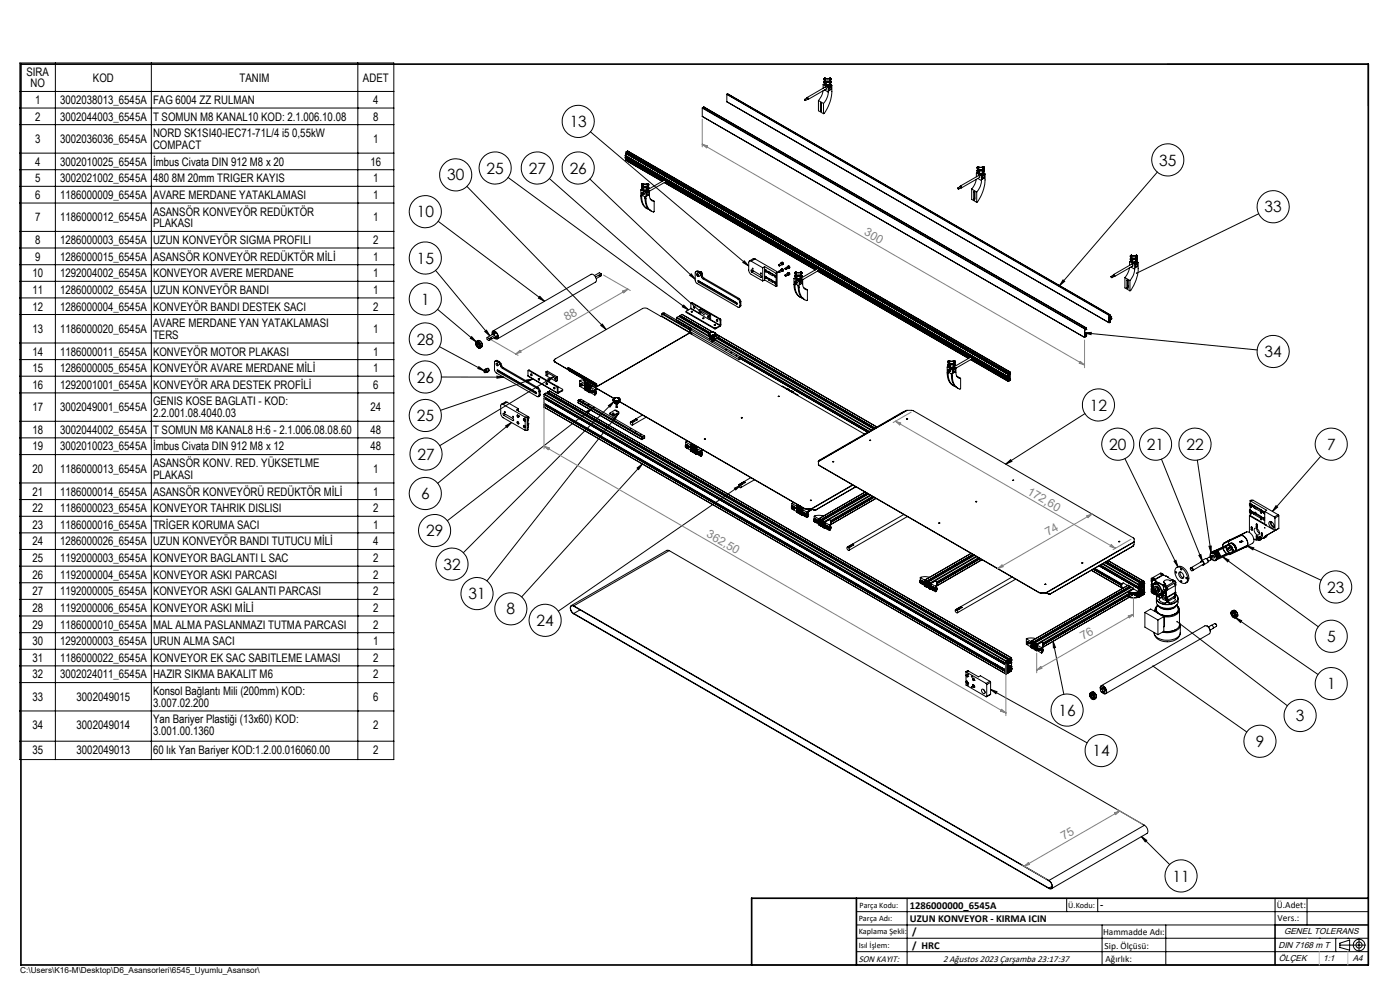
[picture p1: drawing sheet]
<svg xmlns="http://www.w3.org/2000/svg" width="420mm" height="297mm" viewBox="0 0 420 297" stroke-linecap="round" stroke-linejoin="round" font-family="sans-serif">
<defs><g id="words">
<g font-size="4.7">
<text x="170.9" y="38.1">13</text>
<text x="146" y="52">25</text>
<text x="158.6" y="52">27</text>
<text x="170.9" y="52">26</text>
<text x="347.8" y="49.6">35</text>
<text x="134.1" y="54.1">30</text>
<text x="125" y="65.1">10</text>
<text x="379.4" y="63.6">33</text>
<text x="125" y="79">15</text>
<text x="126.3" y="91.3">1</text>
<text x="125" y="103.3">28</text>
<text x="379.4" y="107">34</text>
<text x="125" y="114.7">26</text>
<text x="327" y="123">12</text>
<text x="125" y="126.2">25</text>
<text x="125.2" y="137.7">27</text>
<text x="332.8" y="134.8">20</text>
<text x="344.1" y="134.8">21</text>
<text x="355.9" y="134.8">22</text>
<text x="398.1" y="134.8">7</text>
<text x="126.3" y="149.6">6</text>
<text x="127.8" y="160.7">29</text>
<text x="133" y="170.8">32</text>
<text x="140.5" y="179.6">31</text>
<text x="398.1" y="177.6">23</text>
<text x="152" y="184.1">8</text>
<text x="161" y="187.6">24</text>
<text x="398.1" y="192.4">5</text>
<text x="398.1" y="206.6">1</text>
<text x="317.6" y="214.5">16</text>
<text x="388.8" y="216.1">3</text>
<text x="327.8" y="226.6">14</text>
<text x="376.7" y="223.8">9</text>
<text x="351.7" y="264.2">11</text>
</g>
<g font-size="3.5">
<text x="7.9" y="22.7">SIRA</text>
<text x="9.1" y="26.2">NO</text>
<text x="27.9" y="24.4">KOD</text>
<text x="71.9" y="24.4">TANIM</text>
<text x="108.9" y="24.4">ADET</text>
<text x="10.5" y="31.2">1</text>
<text x="18" y="31.2">3002038013_6545A</text>
<text x="45.9" y="31.2">FAG 6004 ZZ RULMAN</text>
<text x="112" y="31.2">4</text>
<text x="10.5" y="36.2">2</text>
<text x="18" y="36.2">3002044003_6545A</text>
<text x="45.9" y="36.2">T SOMUN M8 KANAL10 KOD: 2.1.006.10.08</text>
<text x="45.9" y="41.1">NORD SK1SI40-IEC71-71L/4 i5 0,55kW</text>
<text x="112" y="36.2">8</text>
<text x="10.5" y="42.9">3</text>
<text x="18" y="42.9">3002036036_6545A</text>
<text x="45.9" y="44.7">COMPACT</text>
<text x="112" y="42.9">1</text>
<text x="10.5" y="49.7">4</text>
<text x="18" y="49.7">3002010025_6545A</text>
<text x="45.9" y="49.7">İmbus Civata DIN 912 M8 x 20</text>
<text x="111.2" y="49.7">16</text>
<text x="10.5" y="54.6">5</text>
<text x="10.5" y="59.6">6</text>
<text x="18" y="54.6">3002021002_6545A</text>
<text x="18" y="59.6">1186000009_6545A</text>
<text x="45.9" y="54.6">480 8M 20mm TRIGER KAYIS</text>
<text x="45.9" y="59.6">AVARE MERDANE YATAKLAMASI</text>
<text x="112" y="54.6">1</text>
<text x="112" y="59.6">1</text>
<text x="45.9" y="64.6">ASANSÖR KONVEYÖR REDÜKTÖR</text>
<text x="10.5" y="66.4">7</text>
<text x="18" y="66.4">1186000012_6545A</text>
<text x="45.9" y="68.1">PLAKASI</text>
<text x="112" y="66.4">1</text>
<text x="10.5" y="73.1">8</text>
<text x="18" y="73.1">1286000003_6545A</text>
<text x="45.9" y="73.1">UZUN KONVEYÖR SIGMA PROFILI</text>
<text x="112" y="73.1">2</text>
<text x="9.7" y="83.1">10</text>
<text x="10.5" y="78.1">9</text>
<text x="18" y="83.1">1292004002_6545A</text>
<text x="18" y="78.1">1286000015_6545A</text>
<text x="45.9" y="78.1">ASANSÖR KONVEYÖR REDÜKTÖR MİLİ</text>
<text x="45.9" y="83.1">KONVEYOR AVERE MERDANE</text>
<text x="112" y="78.1">1</text>
<text x="112" y="83.1">1</text>
<text x="9.7" y="88.1">11</text>
<text x="18" y="88.1">1286000002_6545A</text>
<text x="45.9" y="88.1">UZUN KONVEYÖR BANDI</text>
<text x="112" y="88.1">1</text>
<text x="9.7" y="93.1">12</text>
<text x="18" y="93.1">1286000004_6545A</text>
<text x="45.9" y="93.1">KONVEYÖR BANDI DESTEK SACI</text>
<text x="112" y="93.1">2</text>
<text x="9.7" y="99.8">13</text>
<text x="18" y="99.8">1186000020_6545A</text>
<text x="45.9" y="98">AVARE MERDANE YAN YATAKLAMASI</text>
<text x="45.9" y="101.6">TERS</text>
<text x="112" y="99.8">1</text>
<text x="9.7" y="106.6">14</text>
<text x="18" y="106.6">1186000011_6545A</text>
<text x="45.9" y="106.6">KONVEYÖR MOTOR PLAKASI</text>
<text x="112" y="106.6">1</text>
<text x="9.7" y="111.5">15</text>
<text x="18" y="111.5">1286000005_6545A</text>
<text x="45.9" y="111.5">KONVEYÖR AVARE MERDANE MİLİ</text>
<text x="112" y="111.5">1</text>
<text x="9.7" y="116.5">16</text>
<text x="18" y="116.5">1292001001_6545A</text>
<text x="45.9" y="116.5">KONVEYÖR ARA DESTEK PROFİLİ</text>
<text x="112" y="116.5">6</text>
<text x="9.7" y="123.3">17</text>
<text x="18" y="123.3">3002049001_6545A</text>
<text x="45.9" y="121.5">GENIS KOSE BAGLATI - KOD:</text>
<text x="45.9" y="125">2.2.001.08.4040.03</text>
<text x="111.2" y="123.3">24</text>
<text x="9.7" y="130">18</text>
<text x="18" y="130">3002044002_6545A</text>
<text x="45.9" y="130">T SOMUN M8 KANAL8 H:6 - 2.1.006.08.08.60</text>
<text x="111.2" y="130">48</text>
<text x="9.7" y="135">19</text>
<text x="18" y="135">3002010023_6545A</text>
<text x="45.9" y="135">İmbus Civata DIN 912 M8 x 12</text>
<text x="111.2" y="135">48</text>
<text x="9.7" y="141.8">20</text>
<text x="18" y="141.8">1186000013_6545A</text>
<text x="45.9" y="140">ASANSÖR KONV. RED. YÜKSETLME</text>
<text x="45.9" y="143.5">PLAKASI</text>
<text x="112" y="141.8">1</text>
<text x="9.7" y="148.5">21</text>
<text x="18" y="148.5">1186000014_6545A</text>
<text x="45.9" y="148.5">ASANSÖR KONVEYÖRÜ REDÜKTÖR MİLİ</text>
<text x="112" y="148.5">1</text>
<text x="9.7" y="153.5">22</text>
<text x="18" y="153.5">1186000023_6545A</text>
<text x="45.9" y="153.5">KONVEYOR TAHRIK DISLISI</text>
<text x="112" y="153.5">2</text>
<text x="9.7" y="158.5">23</text>
<text x="18" y="158.5">1186000016_6545A</text>
<text x="45.9" y="158.5">TRİGER KORUMA SACI</text>
<text x="112" y="158.5">1</text>
<text x="9.7" y="163.5">24</text>
<text x="18" y="163.5">1286000026_6545A</text>
<text x="45.9" y="163.5">UZUN KONVEYÖR BANDI TUTUCU MİLİ</text>
<text x="112" y="163.5">4</text>
<text x="9.7" y="168.4">25</text>
<text x="9.7" y="173.4">26</text>
<text x="18" y="168.4">1192000003_6545A</text>
<text x="18" y="173.4">1192000004_6545A</text>
<text x="45.9" y="168.4">KONVEYOR BAGLANTI L SAC</text>
<text x="45.9" y="173.4">KONVEYOR ASKI PARCASI</text>
<text x="112" y="168.4">2</text>
<text x="112" y="173.4">2</text>
<text x="9.7" y="178.4">27</text>
<text x="18" y="178.4">1192000005_6545A</text>
<text x="45.9" y="178.4">KONVEYOR ASKI GALANTI PARCASI</text>
<text x="112" y="178.4">2</text>
<text x="9.7" y="183.4">28</text>
<text x="18" y="183.4">1192000006_6545A</text>
<text x="45.9" y="183.4">KONVEYOR ASKI MİLİ</text>
<text x="112" y="183.4">2</text>
<text x="9.7" y="188.4">29</text>
<text x="18" y="188.4">1186000010_6545A</text>
<text x="45.9" y="188.4">MAL ALMA PASLANMAZI TUTMA PARCASI</text>
<text x="112" y="188.4">2</text>
<text x="9.7" y="193.4">30</text>
<text x="18" y="193.4">1292000003_6545A</text>
<text x="45.9" y="193.4">URUN ALMA SACI</text>
<text x="112" y="193.4">1</text>
<text x="9.7" y="198.4">31</text>
<text x="9.7" y="203.3">32</text>
<text x="18" y="198.4">1186000022_6545A</text>
<text x="18" y="203.3">3002024011_6545A</text>
<text x="45.9" y="198.4">KONVEYOR EK SAC SABITLEME LAMASI</text>
<text x="45.9" y="203.3">HAZIR SIKMA BAKALIT M6</text>
<text x="112" y="198.4">2</text>
<text x="112" y="203.3">2</text>
<text x="45.9" y="208.3">Konsol Bağlantı Mili (200mm) KOD:</text>
<text x="9.7" y="210.1">33</text>
<text x="23" y="210.1">3002049015</text>
<text x="45.9" y="211.9">3.007.02.200</text>
<text x="112" y="210.1">6</text>
<text x="9.7" y="218.5">34</text>
<text x="23" y="218.5">3002049014</text>
<text x="45.9" y="216.8">Yan Bariyer Plastiği (13x60) KOD:</text>
<text x="45.9" y="220.3">3.001.00.1360</text>
<text x="112" y="218.5">2</text>
<text x="9.7" y="225.8">35</text>
<text x="23" y="225.8">3002049013</text>
<text x="45.9" y="225.8">60 lık Yan Bariyer KOD:1.2.00.016060.00</text>
<text x="112" y="225.8">2</text>
</g>
<g font-size="3.5" fill="#808080">
<text x="259.1" y="70.2" transform="rotate(30 259.1 70.2)">300</text>
<text x="170" y="96.3" transform="rotate(-30 170 96.3)">88</text>
<text x="308" y="148" transform="rotate(30 308 148)">172,60</text>
<text x="211.7" y="160.8" transform="rotate(30 211.7 160.8)">362,50</text>
<text x="314.4" y="160.8" transform="rotate(-30 314.4 160.8)">74</text>
<text x="324.9" y="191.9" transform="rotate(-30 324.9 191.9)">76</text>
<text x="319.2" y="251.8" transform="rotate(-30 319.2 251.8)">75</text>
</g>
<g font-size="3.2">
<text x="272.9" y="272.3">1286000000_6545A</text>
<text x="330" y="272.2">-</text>
<text x="272.9" y="276.3">UZUN KONVEYOR - KIRMA ICIN</text>
<text x="273.7" y="280.3">/</text>
<text x="273.7" y="284.4">/ HRC</text>
</g>
<g font-size="2.8">
<text x="383" y="272.2">Ü.Adet:</text>
<text x="330.9" y="280.3">Hammadde Adı:</text>
<text x="383.3" y="276">Vers.:</text>
<text x="331.4" y="284.3">Sip. Ölçüsü:</text>
<text x="257.6" y="288.3">SON KAYIT:</text>
<text x="282.9" y="288.3">2 Ağustos 2023 Çarşamba 23:17:37</text>
<text x="331.6" y="288.3">Ağırlık:</text>
</g>
<g font-size="2.6">
<text x="385.2" y="279.9">GENEL TOLERANS</text>
<text x="383.5" y="284">DIN 7168 m T</text>
<text x="383.6" y="288.1">ÖLÇEK</text>
<text x="396.9" y="288.1">1:1</text>
<text x="405.8" y="288.1">A4</text>
</g>
<g font-size="2.5">
<text x="257.9" y="272">Parça Kodu:</text>
<text x="320.5" y="272">Ü.Kodu:</text>
<text x="257.6" y="280">Kaplama Şekli:</text>
<text x="257.6" y="276">Parça Adı:</text>
<text x="257.6" y="284.1">Isıl İşlem:</text>
<text x="6.1" y="291.6">C:\Users\K16-M\Desktop\D6_Asansorleri\6545_Uyumlu_Asansor\</text>
</g>
</g></defs>
<g fill="none" stroke="#000" stroke-width=".3">
<path d="M6 18.9h112.1v208.7h-112.1zM16.6 18.9v208.7M45.4 18.9v208.7M107.4 18.9v208.7M350.2 19.2h60.3v12.6M6 27.4h112.1M6 32.4h112.1M6 37.4h112.1M177.1 39.5l47.5 40.2M210.7 34.9h.1M210.7 34.9l114.7 66.2M210.7 32.4l114.7 66.2"/>
<path d="M210.7 32.4v2.5M210.7 32.3v.1M210.7 32.3l114.7 66.2M211.1 32.1h.1M211.1 32.1l114.7 66.1M211.1 32.1l-.4 .2M218.1 30.5h.1M218.1 30.5l114.6 66.2M218.1 28.3l114.6 66.2M218.1 28.3v2.2M218.1 28.2v.1M218.1 28.2l114.7 66.2"/>
<path d="M218.2 28.1h.1M218.2 28.1l114.8 66.2M218.2 28.1l-.1 .1M241.4 29.9h.1M241.4 29.9l.1-.2 .2 .2-.2 .2M241.4 29.8l.8-.5 .2 .2v.2l-.7 .4M242 29.4a.24 .24 0 0 1 .4 0 .24 .24 0 0 1-.1 .4M245.5 30.1l1.6 .9M245.5 30.1v3.1l1.6 .9M246.1 30.9l.2-.1 .2 .3M246.1 30.9v2.2M246.3 30.8l-.2 .1"/>
<path d="M246.5 31v2.3l-.4-.2M246.5 33l-.4 .1M246.9 27.2l-.5 1.6-.9 1.3M246.9 25.3v1.2M246.9 25.3l1.6 .9M247.1 31v3.1M247.2 24.5v.3M247.2 23.7v.3M247.2 24.5v.1M247.2 23.7h.1M247.2 24.6l.2 .1M247.2 24.8l.2 .1"/>
<path d="M247.2 24.6v.2M247.2 23.7l.3 .3-.3 .4M247.2 23.5v.2M247.2 24l.3 .2M247.2 23.5h.1M247.3 24.4l-.1 .1M247.3 23.5l.4 .5-.4 .4M247.3 24.4l.2 .1M247.3 24.4l-.1 .2M247.3 23.5l-.1 .2M247.4 26.9l1.1 .7M247.4 24.7h.2"/>
<path d="M247.4 24.7v.2M247.4 23.4l-.2 .1M247.4 23.4h.2M247.4 23.4h.1M247.5 24.5l.6-.2 .9 .2M247.5 24.5l.1 .2M247.5 23.4l-.2 .1M247.5 23.4l.7 .3 .8-.3M247.5 24.5l-.1 .2M247.5 23.4h.1M247.5 26.1l.3 .1v.5M247.5 23.4l.7 .2 .7-.2"/>
<path d="M247.6 24.7l.4-.2 .9 .2M247.6 24.9l.9-.2 .6 .2M247.6 24.9h-.2M247.6 26.1l-5.5 3.1M247.6 24.7v.2M247.6 25.1l.2 .2M247.6 25h.1M247.6 24.9l.1 .6M247.6 25.2l-.2 .2 .3 .1M247.6 24.9l-.7 .4M247.7 25.5h.1M247.7 25.5l.1 .2"/>
<path d="M247.8 25.3l.1 .1M247.8 25.7l.4 .1M247.8 25.3v.4M247.8 25.4h.1M247.9 25.4h.5M247.9 26.6l-5.5 3.2M248.2 25.8h.2M248.4 25.4h.1M248.4 25.4v.1M248.4 25.5v.3M248.5 27.6l-.4 1.6-1 1.8M248.5 26.2v1.4"/>
<path d="M248.5 25.4l-.1 .1M248.6 25.7l.1 .1M248.7 26.3l.6-.3v.8l-.6 .4zM248.7 26.5l.6 .3M248.8 25.2h.1M248.8 25.2l-.3 .2M248.8 25.5l.3 .1-.7 .3-.2-.1M248.8 25.2l.8 .4M248.9 24.7h.2M248.9 24.7l-.1 .9-.4 .2M248.9 23.4h.2M248.9 23.4h.1"/>
<path d="M249 25.3h.1M249 24.5l-.1 .2M249 23.4l.2 .1M249 24.5l.1 .2M249 25.3l.3 .1M249 23.4h.1M249.1 23.4l.2 .1M249.1 24.7v.2M249.2 23.5l-.4 .5 .4 .4M249.2 24.4l-.2 .1M249.2 24.4l.1 .2M249.2 23.5l.1 .2"/>
<path d="M249.2 24.4h.1M249.2 23.5h.1M249.2 24.4l.1 .1M249.3 23.7l-.3 .3 .2 .4M249.3 23.5v.2M249.3 24l-.3 .2M249.3 23.7v.3M249.3 24.6l-.2 .1M249.3 24.8l-.2 .1M249.3 24.6v.2M249.3 25.4h-.1M249.3 25.4v.1"/>
<path d="M249.3 24.5v.3M249.3 24.5v.1M249.3 23.7h.1M249.6 25.6v1.8a11.1 11.1 0 0 1-2.5 6.7M249.6 25.6l-1.1 .6M6 45.9h112.1M6 50.9h112.1M6 55.8h112.1M140.1 55.8l41.8 43M152.4 53.2l54.2 39.7M164.8 53.5l46.4 40.8M177 53.7l31.6 30"/>
<path d="M187.6 47.3l.2 .3M187.6 46.6l114.7 66.2M187.6 46.6v.2l114.7 66.2M187.6 47.2v.1M187.6 47.2l11.8 6.7M187.6 47.2l.1-.1 11.9 6.8M187.6 47.3l11.6 6.7M187.6 46.6h.1M187.8 47.6h.1M187.8 46h.1M187.8 48.1h.1M187.8 47.6l11.3 6.5"/>
<path d="M187.8 46l114.7 66.2M187.8 48.1l10.8 6.3M187.8 46.1l114.7 66.2M187.8 46.1l-.2 .5M187.8 45.6l114.7 66.2M187.8 45.6v.4M187.8 47.7v.4M187.8 47.7l11.2 6.4M187.9 46l-.1 .1M187.9 47.7h-.1M187.9 46h.1M187.9 45.5l-.1 .1"/>
<path d="M187.9 45.5l114.6 66.2M188 47l-.2 .1M188.3 45.3h.1M188.3 45.3l114.7 66.1M188.3 45.3l-.4 .2M192.3 56.9l.7-.5 .1 .5M192.3 58.7a3.9 3.9 0 0 0 1.9 3.9M192.3 56.9l1.5 .9M192.3 58.7l.2 .2M192.3 56.9v1.8M192.5 56.2l.2 .1M192.5 56.4l.2 .1"/>
<path d="M192.5 56.3v.1M192.5 55.2v.3M192.5 56.1v.1M192.5 55.2v.1M192.5 56.1v.3M192.5 55.3l.3 .3-.3 .4M192.5 55.5l.3 .3M192.5 58.9a3.7 3.7 0 0 0 2.2 3.9M192.5 57.9l-.1 .2 .4 .4v-.5M192.5 55.3v.2M192.5 58.9v-.4l1 .5v.4M192.5 57.9l.3 .1"/>
<path d="M192.5 56v.1M192.5 55.1v.1M192.5 56h.2M192.5 55.1h.2M192.7 56l.1 .1M192.7 55.1l.3 .4-.3 .5M192.7 56l-.2 .2M192.7 55.1l-.2 .2M192.7 56.3h.2M192.7 56.3v.2M192.7 55l-.2 .1M192.7 55h.2"/>
<path d="M192.7 55h.1M192.8 57.7l.2 .2M192.8 57.7l-.3 .2M192.8 56.1l.6-.3 .9 .3M192.8 56.1l.1 .2M192.8 55l-.1 .1M192.8 55l.7 .2 .8-.2M192.8 56.1l-.1 .2M192.8 57.7a.33 .33 0 0 1 .4 .2 .33 .33 0 0 1-.1 .4M192.9 55l.6 .2 .7-.2M192.9 55h-.1M192.9 56.3l.4-.2 .9 .2"/>
<path d="M192.9 56.5l.5-.2 .8 .2M192.9 56.5h-.2M192.9 57.7l-.4 .2M192.9 56.3v.2M192.9 56.6l.2 .7M192.9 56.8l-.1 .1 .2 .2M192.9 56.6h.1M193 57v.1M193 57.9l-.2 .1M193.1 56.9h.1M193.1 57.3l.4 .1M193.1 56.9v.4"/>
<path d="M193.2 56.9l.4 .1M193.2 58.2l-.4 .3M193.4 59l.1 .2M193.5 57.4h.2M193.5 59.4a3.9 3.9 0 0 0 1.9 3.9M193.5 59.4l.3 .2M193.6 57h.1M193.7 57v.4M193.7 57h-.1M193.7 57h.1M193.8 59.6a3.8 3.8 0 0 0 2.2 4l.3-.2v-3.1M193.8 57.8v1.8"/>
<path d="M193.9 57.3l.1 .1M194 57.9l.6-.3v.8l-.6 .4zM194 58.1l.6 .3M194.1 56.8h.1M194.1 56.8l-.4 .2M194.1 56.7v.1M194.1 56.4v.7l-.4 .3M194.1 57l.2 .1-.6 .4-.2-.1M194.1 56.8l.7 .4M194.2 56.3h.2M194.2 56.5h.2M194.2 56.3v.2"/>
<path d="M194.2 55h.1M194.3 56.1l-.1 .2M194.3 55l.2 .1M194.3 56.1l.1 .2M194.3 55l.3 .1M194.4 56.3v.2M194.5 55.1l-.4 .4 .4 .5M194.5 56l-.2 .1M194.5 56l.1 .2M194.5 55.1l.1 .2M194.5 56h.1M194.5 55.1h.1"/>
<path d="M194.5 56l.1 .1M194.6 55.1v.1M194.6 55.3l-.4 .4 .4 .3M194.6 56.2l-.2 .1M194.6 56.4l-.2 .1M194.6 55.5l-.3 .3M194.6 55.2h.1M194.6 56.3v.1M194.6 55.5h.1M194.6 56.1v.1M194.6 55.2v.3M194.6 56.1v.3"/>
<path d="M194.8 57.2l.2 2.3 .5 .6 .8 .2M194.8 57.2l-1 .6M195.1 59.7l1.2 .6M199.3 54.7l45.3 26.2M199.4 53.9l.3 .2v.4M199.4 53.9l-5.1 3M199.6 54.5l45.3 26.2M199.7 54.5l-4.9 2.8M199.7 54.5l45.3 26.1M199.7 53.8l-.2 .2M199.7 54.4l45.4 26.2M199.9 54.3l45.4 26.2"/>
<path d="M200 54.1l45.6 26.4M200.2 54.1l-.5 .2M287.4 56.4l.1-.1 .2 .2-.2 .2M287.4 56.3l.1 .4zM287.4 56.3l.7-.4 .3 .1v.2l-.8 .5M288 55.9a.24 .24 0 0 1 .4 .1 .24 .24 0 0 1-.1 .3h-.1M291.5 56.7l1.5 .8M291.5 56.7v3.1l1.5 .8M292.1 57.5l.2-.1 .1 .2M292.1 57.5v2.2M292.3 57.4l-.2 .1M292.4 57.5v2.4l-.3-.2"/>
<path d="M292.4 59.5l-.3 .2M292.9 53.8l-.4 1.3-1 1.6M292.9 51.9l1.5 .8M292.9 51.9v1.1M293 57.5v3.1M293.1 51.1l.1 .2M293.1 50.2l.1 .3M293.1 51.1h.1M293.1 50.2l.1 .1M293.2 51.1l.2 .2M293.2 51.3l.2 .2M293.2 51.1v.2"/>
<path d="M293.2 50.3l.3 .2-.3 .4M293.2 50.1l-.1 .1M293.2 50.5l.3 .2M293.2 50.1h.1M293.2 50.3v.2M293.3 50.9l-.2 .2M293.3 50.1l.4 .3-.4 .5M293.3 50.9l.1 .1M293.3 50.9l-.1 .2M293.3 50.1l-.1 .2M293.3 53.5l1.1 .6M293.4 51.3v.2"/>
<path d="M293.4 49.9l-.2 .2M293.4 49.9v.1M293.4 51l.8-.2 .8 .2M293.4 51l.1 .2M293.4 50l-.1 .1M293.4 50l.8 .2 .8-.2M293.4 51v.3M293.5 52.7h.3v.5M293.5 49.9l.5 .3 .9-.3M293.5 51.2l.5-.2 .9 .2M293.5 51.4l.8-.1 .8 .2M293.5 51.2l-.1 .1"/>
<path d="M293.5 51.4l-.1 .1M293.5 52.6l-5.4 3.2M293.5 51.2v.2M293.6 51.6l.2 .3M293.6 51.5h.1M293.6 51.4l.1 .6M293.6 51.8l-.2 .1 .3 .1M293.6 51.5l-.7 .4M293.7 52h.1M293.7 52l.1 .2M293.8 51.9h.1M293.8 52.2l.3 .1"/>
<path d="M293.8 51.9v.3M293.8 51.9l.5 .1M293.9 53.2l-5.5 3.1M294.1 52.3h.3M294.3 52h.1M294.4 52v.3M294.4 54.1l-.3 1.7-1.1 1.7M294.4 52h-.1M294.4 52.7v1.4M294.4 52h.1M294.6 52.2l.1 .1M294.7 52.9l.6-.4v.9l-.6 .3z"/>
<path d="M294.7 53l.6 .4M294.8 51.7h.1M294.8 51.7l-.4 .3M294.8 51.7v.4l-.4 .2M294.8 52l.2 .1-.6 .4-.3-.2M294.8 51.7l.7 .4M294.9 51.2l.2 .1M294.9 51.2l-.1 .5M294.9 49.9h.1M294.9 49.9l.1 .1M295 51.8h.1M295 51l-.1 .2"/>
<path d="M295 50l.1 .1M295 51l.1 .3M295 51.8l.2 .1M295 49.9l.2 .2M295 49.9v.1M295.1 51.3v.2M295.1 50.1l-.4 .3 .4 .5M295.1 50.9l-.1 .1M295.1 50.9l.2 .2M295.1 50.1l.1 .2M295.1 50.9h.1M295.1 50.1h.1"/>
<path d="M295.2 50.9l.1 .2M295.2 50.3l-.3 .2 .3 .4M295.2 50.1l.1 .1M295.2 50.5l-.3 .2M295.2 51.9v.1M295.2 51.9l.1 .1M295.3 51.1l-.2 .2M295.3 51.3l-.2 .2M295.3 51.3h.1M295.3 50.4l-.1 .1M295.3 51.1h.1M295.3 50.2l-.1 .1"/>
<path d="M295.3 50.2l-.1 .3M295.3 51.1v.2M295.5 52.1v1.8a11.3 11.3 0 0 1-2.5 6.7M295.5 52.1l-1.1 .6M347.2 51.6l-29.3 34M6 60.9h112.1M6 69.4h112.1M6 74.3h112.1M6 79.3h112.1M131.4 66.3l31.9 24M194.7 62.8h.1M223.3 78.2l1.3 1.5-1.8-1z"/>
<path d="M225.4 78.3l-.5-.1-.3 .3v2.7l.3 .5 .5 .5 3.4 2M225.4 78.3l3.4 2M226.5 77.6l-.5-.1-1.2 .7M226.5 77.6l6.6 3.8v4.3l-.3 .2M226.5 77.6l-1.1 .7M229.4 79.9l3.4 2M229.4 79.9l-.6 .4M229.4 79.9v4M233.6 79.4l.3 .1-.2 .2M233.6 79.4h.1M234.2 78.9a.25 .25 0 0 1 .5 .1 .25 .25 0 0 1-.2 .3M234.3 78.9h.3l-.1 .4"/>
<path d="M234.6 79.3l-.2-.4-.8 .4M234.6 79.3l-.7 .4M234.6 78.6l.3 .1v.5M234.6 78.6l.2 .1 .1 .5M234.6 78.6l-.3 .2M234.9 79.2l-.2 .2M236.5 79.7l.3 .1 .1 .5M236.5 79.7l.4 .2v.4M236.5 79.7l-.3 .2M338.9 78.4v1.1M338.9 78.4l1.5 .9M339.1 77.6v.3"/>
<path d="M339.1 76.7v.3M339.1 77.6h.1M339.1 76.7v.1M339.1 76.8l.4 .3-.3 .4M339.1 77.6l.2 .2M339.1 77.9l.2 .1M339.1 77l.3 .3M339.1 76.8v.2M339.2 76.6l-.1 .1M339.2 76.6h.1M339.3 77.5l-.2 .1M339.3 76.6l.3 .3-.3 .6"/>
<path d="M339.3 77.5l.1 .1M339.3 76.6l-.2 .2M339.3 77.8v.2M339.4 76.5l-.2 .1M339.4 76.5h.1M339.4 77.6l.8-.3 .7 .3M339.4 77.6l.1 .1M339.4 76.5l-.1 .1M339.4 76.5l.6 .2 .9-.2M339.4 77.6l-.1 .2M339.4 79.2l.4 .1v.5M339.5 76.5l.5 .2 .9-.2"/>
<path d="M339.5 77.7l.4-.1 .9 .1M339.5 78l.5-.2 .8 .2M339.5 77.7l-.2 .1M339.5 78h-.2M339.5 79.2l-5.5 3.1M339.5 77.7v.3M339.6 78.2l.1 .2M339.6 78.1h.1M339.6 77.9v.7M339.6 78.3l-.2 .1 .2 .2M339.6 78l-.7 .4M339.6 78.6l.1 .2"/>
<path d="M339.6 78.5v.1M339.7 78.4l.1 .1M339.7 78.8h.4M339.7 78.4v.4M339.8 78.5h.5M339.8 79.7l-5.4 3.2M340.1 78.8l.2 .1M340.3 78.5h.1M340.3 78.5v.4M340.4 78.5h-.1M340.4 79.3v1.4M340.5 78.7l.1 .1"/>
<path d="M340.6 79.4l.6-.3v.8l-.6 .4zM340.6 79.5l.6 .4M340.7 78.3l-.3 .2M340.7 77.9v.3M340.7 78.2v.1M340.7 78.2l.1 .1M340.8 78.3v.3l-.5 .3M340.8 78.5l.2 .1-.6 .4-.3-.2M340.8 78.2l.7 .5M340.8 78.3h-.1M340.8 77.7l.2 .1M340.8 78h.2"/>
<path d="M340.8 77.7v.3M340.9 76.5h.1M340.9 78.3h.1M340.9 77.6l-.1 .1M340.9 76.5l.2 .1M340.9 77.6l.1 .2M340.9 78.3l.3 .2M341 76.5l.2 .1M341 76.5h-.1M341 77.8v.2M341.1 76.6l-.4 .3 .4 .6M341.1 77.5l-.2 .1"/>
<path d="M341.1 77.5l.1 .1M341.1 76.6l.1 .2M341.1 77.5h.1M341.1 76.6h.1M341.2 77.5v.1M341.2 76.6v.1M341.2 76.8l-.3 .3 .3 .4M341.2 77l-.3 .3M341.2 76.8v.2M341.2 78.5h.1M341.2 77.6l-.2 .2M341.2 77.9l-.2 .1"/>
<path d="M341.2 77.8v.1M341.2 76.7v.3M341.2 77.6h.1M341.2 76.7v.1M341.2 77.6v.3M341.5 78.7v1.8a10.9 10.9 0 0 1-2.5 6.7M341.5 78.7l-1.1 .6M377.6 64.1l-36.6 17.8M6 84.3h112.1M6 89.3h112.1M6 94.3h112.1M130.7 81l16.3 19.7"/>
<path d="M131.3 92.7l11.5 9.7M145.4 99.3l.5-.3 1.1 1.7zM147.8 99.2l29.5-17a1.56 1.56 0 0 1 1.3 2.4l-29.4 17M148.2 99.4v.5M148.3 99.4v.5M148.6 99.7h.3M148.7 99.7h.1M148.8 99.6l-.1 .1M148.9 99.8l-.3-.1-.7 .5M162 88.8l1.3 1.5-1.8-.9zM179.8 82.6l.2 .1-.2 .2zM180.2 97.5l.5-.4 1.2 1.7z"/>
<path d="M180.3 82.1l.1 .5-1.5 .9M180.3 82.1l-.5-.4-1.5 .9M180.3 82.1l-1.7 .9M198.5 94.9l-4.4-2.5h-1.3l-26.3 15.2-.3 .3 .3 .6M198.5 94.9l8.4 4.8M198.6 94.8l-.1 .1M198.6 94.8h.1M198.6 94.1l8.4 4.9M198.6 94.8l8.4 4.8M198.6 94.1v.7M198.7 93.9l-.1 .2M198.7 93.9l.6-.1 14.2 8.2"/>
<path d="M198.7 93.9l23 13.3M203 95.3l10 5.8 .1 .5M203 95.9h.1M203 95.3v.6M203.1 95.1l-.1 .2M203.1 95.1l.5-.3 9 5.2M203.1 95.1l9.8 5.7M203.5 96.5l.3 .1M203.5 96.5v.1M203.5 96.6h.1M203.6 96.5l.2 .1M203.6 96.6h.2"/>
<path d="M203.6 96.5h-.1M203.6 96.5v.1M203.6 96.6h-.1M203.8 96.6l-.2 .1M204 94.6l8.9 5.2M204 94.6v.2l8.7 5.1M204 94.5l9 5.2M204 94.5v.1M204 94.6h.1M204.2 94.9v.1M204.2 95l-.1 .1M204.2 95l8.5 4.9"/>
<path d="M204.6 94.2l9.2 5.3M204.6 94.2l-.6 .3M204.6 94.2l9 5.3M205 97.4l.4 .1M205 97.4h.1M205.1 91.4l1.5 1.5-1.9-.9zM205.1 97.4l.3 .1M205.1 97.4h-.1M205.1 97.4h.1M205.3 97.5h-.2M205.8 93.3l.1 .4M205.9 93.4l8.4 4.9"/>
<path d="M205.9 93.4v.3M205.9 93.7l8.4 4.8M206.6 98.4h.1M206.7 98.2l.2 .2h-.3M206.7 98.2l.2 .2M206.7 98.2l-.1 .2M206.8 98.4h-.2M206.9 99.8l52.5 30.3M206.9 82.5l.5-.4 1.2 1.6zM206.9 99.7v.1M206.9 99.8l-27.8 16.1M206.9 99.7l-27.8 16.1"/>
<path d="M207 99.6l-.1 .1M207 99v.6M207 99.7l.5 .3M207 99.6l-.1 .2M207 98.9v.1M207 98.9v.7M207 99.6h.1M207 99.4l14.7 8.4M207.1 98.8l-.1 .2M207.1 98.8l-.1 .1M207.1 98.8h.1M207.2 92.5l-1.3 .7v.2"/>
<path d="M207.2 92.5l2.6 1.5M207.3 92.4l-.1 .1M207.3 92.4l2.5 1.4M207.3 98.4v.3M207.3 98.7l-.2 .1M207.3 98.7h.1M207.3 93.4h.5zM207.4 98.6l-.1 .1M207.4 93.5h.3M207.5 90.8l-.2 .1v1.5M207.5 90.8l8.4 4.9M207.5 100l-.2 .1"/>
<path d="M207.5 100v.2M207.6 90.7l-.3 .1M207.6 90.7l-.1 .1M207.6 90.7l8.4 4.9M208.2 91.9h.1M208.2 91.9l.2 .3M209.1 82.2a.35 .35 0 0 1 .5 .1 .35 .35 0 0 1-.3 .5zM209.2 82.1a.48 .48 0 0 0 .4 .7M209.2 81.5h-.5l-.1 .3v2.2l.3 .8 12.5 7.2 .4 .1 .2-.4M209.2 81.5l.5 .3M209.2 82.3l.3 .3zM209.4 81.3l-.7 .1"/>
<path d="M209.4 81.3l-.2 .2M209.4 81.3l.6 .3M209.5 84.6l-.1-.5 11.7 6.6 .1 .4-.2 .1M209.5 84.6l11.5 6.6M209.6 82.8h.1M209.7 84.2l.1 .2M209.7 81.8l.5 .6M209.8 94l3 1.8M209.8 92.9v1.1M209.8 92.9l3 1.8M209.8 92.9l.3-.2 3.1 1.7M209.8 84.4l-.3 .2"/>
<path d="M209.8 84.4l11.4 6.5M209.9 81.6h.1M209.9 81.6l.4 .2M210 81.6l.5 .6M210 81.6l-.3 .2M210.1 81.6h.5l.1 .4-.2 .2M210.2 82.4l.2 .6M210.4 83l.5 .6M210.5 82.2l-.3 .2M210.5 82.2l.2 .6M210.7 82.8l.5 .6M210.7 82.8l-.3 .2"/>
<path d="M210.9 95.5h.2M210.9 83.6l10.5 6M211.2 83.4l-.3 .2M211.2 83.4l10.5 6M212.3 94.8l.2 .1v.3zM212.7 100l.1 .1M212.7 99.9v.1M212.7 100l-.1 .1M212.7 99.9l-.1 .1M212.8 99.8l-.2 .2M212.8 99.8h.1M212.8 94.7v1.1"/>
<path d="M212.8 99.8l-.1 .1M212.8 95.7l3.2 1.9M213 95.7l3 1.8M213 99.7l-.2 .1M213 99.7h.1M213.1 99.7l-.3 .1M213.1 99.7h-.1M213.1 99.6l-.1 .1M213.2 94.4v1.2l-.4 .2M213.2 94.4l-.4 .3M213.3 99.6l-.2 .1M213.3 99.6h-.2"/>
<path d="M213.4 99.5l-.3 .1M213.4 99.5l-.1 .1M213.4 99.5h.1M213.5 99.5h.2M213.5 99.5h.1M213.7 99.5l.3 .1M213.7 99.5h.1M214 99.6l.3 .1M214 99.6h.1M214 99.6h.3M214.3 99.6l.2 .2M214.3 99.7h.2"/>
<path d="M214.3 99.6v.1M214.3 97.5h.3M214.3 98.5h.4M214.3 98.3h.4M214.3 98.3v.2M214.5 99.7v.1M214.5 99.8v.1M214.5 99.8h.1M214.5 99.9l-.1 .1M214.5 99.9l.1 .1M214.6 99.8l.1 .2M214.7 100h-.1"/>
<path d="M214.7 100l-.1 .4M214.7 98.3v.2M214.9 95.9a.23 .23 0 0 1 .4 .1 .23 .23 0 0 1-.2 .3zM215.1 95.9h.1M215.1 95.9l.2 .3M215.9 95.7l.1 .3M216 97.6l-1.3 .7M216 97.6v.2M216 97.8l-1.3 .7M216 95.6l.3 .3M216 97.5v.1M216 96v1.5"/>
<path d="M216 95.6l-.1 .1M216.3 97.4l-.3 .4M216.3 95.9l-.3 .1M216.3 97.4l-.3 .1M216.3 95.9v1.5M221.2 91l-.2 .2M221.4 89.6l.6 1M221.7 89.4l.5 1M221.7 89.4l-.3 .2M222 90.6v1.1M222.2 91.5l-.4 .6M222.2 90.4l-.2 .2"/>
<path d="M222.2 91.5l-.2 .2M222.2 90.4v1.1M225.6 81.6l-.3-.4 .1-.3 2.9 1.6 .2 .5-.3 .1M225.6 81.6l2.6 1.5M225.7 80.4l.3 .3zM226.1 81.2l-.5 .4M228.5 82.9l-.3 .2M228.8 80.3v3.9M229.4 83.9l3.4 2M229.4 83.9l-.6 .3M229.4 82.9l.5 .1M229.4 80.9l.5 .1"/>
<path d="M229.4 80.9l.4 .2M229.4 80.9v.4l.4 .2M229.4 82.9v.4l.4 .2M229.4 82.9l.4 .2M229.8 81.1v.4M229.8 83.1v.4M229.9 81l-.1 .5M229.9 83l-.1 .5M229.9 81l-.1 .1M229.9 83l-.1 .1M230.2 81.3l.2 .4zM230.4 81.3l.1 .2"/>
<path d="M230.4 83.3l.1 .2M230.6 81.5l1.2 .6M230.6 83.5l1.2 .6M230.6 81.5l1.1 .7M230.6 81.5v.5l1.1 .6M230.6 83.5v.5l1.1 .6M230.6 83.5l1.1 .7M231.7 82.2v.4M231.7 84.2v.4M231.8 82.1l-.1 .5M231.8 84.1l-.1 .5M231.8 82.1l-.1 .1"/>
<path d="M231.8 84.1l-.1 .1M232.3 82.4l.1 .2M232.3 84.4l.1 .2M232.5 82.7h.3M232.5 84.6l.3 .1M232.5 82.7l.2 .5M232.5 84.6l.2 .6M232.5 82.7h.2M232.5 84.6l.2 .1M232.7 83.2l.1-.1v1.6M232.7 85.2l.1-.1v.8M232.7 82.7v.5"/>
<path d="M232.7 84.7v.5M232.8 81.9v.8M232.8 84.7h-.1M232.8 82.7h-.1M233.1 81.7l-.3 .2M233.6 81.4l.2-.1 .1 .3h-.2M233.6 81.3l.8-.4 .2 .1v.2l-.7 .5M234.2 81a.25 .25 0 0 1 .5-.1 .25 .25 0 0 1-.2 .4M234.3 80.7l.5-.1 .1 .6M234.3 80.9l.3 .1-.1 .3M234.6 80.6l.3 .1v.5M234.9 81.2l-.2 .1"/>
<path d="M235.5 82.5h.3l-.1 .3M235.5 80.5h.3l-.1 .3M235.5 82.5h.1M235.6 82.8h.1M235.6 80.7l.1 .1M236.1 82.1a.25 .25 0 0 1 .5-.1 .24 .24 0 0 1-.2 .4M236.1 80.1a.25 .25 0 0 1 .5 0 .25 .25 0 0 1-.2 .3M236.2 82l.4 .3M236.2 80l.4 .3M236.3 82l.2 .3M236.3 80l.2 .3M236.3 82l-.8 .4"/>
<path d="M236.3 80l-.8 .4M236.5 81.7l.4 .2v.4M236.5 82.3l-.7 .5M236.5 81.7l-.3 .1M236.5 82.3h.1M236.5 80.3l-.7 .5M236.6 82.3l-.1 .1M236.6 80.3l-.1 .1M236.9 82.3l-.3 .2M236.9 80.3l-.3 .2M238.2 85.2a4 4 0 0 0 2 3.9M238.2 83.4l1.5 .9"/>
<path d="M238.2 85.2l.3 .2M238.2 83.4v1.8M238.4 82.9h.1M238.4 81.8l.1 .3M238.4 82.7h.1M238.4 81.8h.1M238.4 82.7v.2M238.4 82.7l.3 .1M238.4 82.9l.3 .1M238.5 81.8l.3 .3-.3 .4M238.5 81.6l-.1 .2M238.5 82.1l.3 .2"/>
<path d="M238.5 85.4a3.7 3.7 0 0 0 2.2 3.9M238.5 84.4l-.1 .3 .3 .3M238.5 81.6h.1M238.5 81.8v.3M238.5 85.4v-.4l1 .5v.5M238.5 84.4l.2 .2M238.5 82.5l-.1 .2M238.5 82.5h.1M238.6 82.5l.2 .1M238.6 81.6l.4 .4-.4 .5M238.6 82.5l-.2 .2M238.6 81.6l-.1 .2"/>
<path d="M238.7 82.8v.2M238.7 81.5l-.2 .1M238.7 81.5l.1 .1M238.7 84.6v.4M238.7 84.3l.3 .1M238.7 84.3l-.2 .1M238.8 82.6l.7-.2 .8 .2M238.8 82.6l.1 .2M238.8 81.6h-.2M238.8 81.6l.6 .2 .9-.2M238.8 82.6l-.1 .2M238.8 84.2a.33 .33 0 0 1 .3 .2 .33 .33 0 0 1 0 .4"/>
<path d="M238.8 81.6h.1M238.8 81.5l.5 .2 .9-.2M238.9 82.8l.4-.2 .9 .2M238.9 83l.5-.2 .8 .2M238.9 82.8h-.2M238.9 83h-.2M238.9 82.8l.2 1M238.9 84.2l-.5 .3M238.9 83.2l.1 .2M238.9 83.1h.1M238.9 83.4l-.2 .1 .3 .1M238.9 83l-.7 .4"/>
<path d="M239 84.4l-.3 .2M239 83.4l.1 .1M239.1 83.8l.3 .1M239.1 83.5v.3M239.1 83.5l.5 .1M239.2 84.8l-.4 .2M239.4 85.5l.1 .2M239.4 83.9h.3M239.5 86a4 4 0 0 0 1.9 3.8M239.5 86l.2 .1M239.6 83.6h.1M239.7 83.6v.3"/>
<path d="M239.7 83.5l-.1 .1M239.7 83.5v.1M239.7 86.1a3.8 3.8 0 0 0 2.3 4l.2-.1v-3.1M239.7 84.3v1.8M239.9 83.8l.1 .1M240 84.5l.6-.4v.8l-.6 .4zM240 84.6l.6 .3M240.1 83.4l-.4 .1M240.1 83.2v.1M240.1 83.3v.1M240.1 83v.7l-.4 .2M240.1 83.6l.2 .1-.6 .3-.3-.1"/>
<path d="M240.1 83.3l.7 .4M240.3 81.5h.1M240.2 82.8h.1M240.2 83h.1M240.2 82.8v.2M240.2 83.4l5.1-2.9 .4 .2v.3l-4.9 2.8M240.3 82.6l-.1 .2M240.3 81.6h.1M240.3 82.6v.2M240.3 81.5l.2 .1M240.3 82.8v.2M240.4 81.6l-.3 .4 .3 .5"/>
<path d="M240.4 82.5l-.1 .1M240.4 82.5l.2 .2M240.4 81.6l.1 .2M240.4 82.5h.1M240.4 81.6h.1M240.5 82.5l.1 .2M240.5 81.8l-.3 .3 .3 .4M240.5 81.6l.1 .2M240.5 82.1l-.3 .2M240.5 81.8v.3M240.6 82.7l-.3 .1M240.6 82.9l-.3 .1"/>
<path d="M240.6 82.7v.2M240.6 81.8l-.1 .3M240.6 82.7h.1M240.6 81.8h-.1M240.7 89.3h.1M240.8 83.7l.2 2.3 .5 .7 .7 .2M240.8 83.7l-1.1 .6M241.1 86.2l1.1 .7M245.3 81.2l45.3 26.2M245.6 81.1l45.3 26.1M245.7 81l45.3 26.2M245.7 80.4l-.2 .1"/>
<path d="M245.7 80.9l45.4 26.2M245.9 80.8l45.4 26.2M246 80.7l45.5 26.3M246.2 80.6l-.5 .3M318.9 83.9l.5 .4-1.5 1.3zM325.4 99.8l2-.2-.1 .7zM325.4 98.6v2.5l.4-.2v-.5M325.4 99.8l51.8 5.1M325.4 98.5v.1M325.5 98.6l.3 .2M325.5 98.6l.2-.1v.2M325.5 98.6v2.3l.2-.1"/>
<path d="M325.7 98.7l.1 .1M325.8 98.2v.6M325.8 98.8h.1M325.8 98.2l-.4 .3M332.7 94.5v2.2l.3-.2M332.8 96.6h.1M332.8 94.4l-.1 .1M332.8 95.8h.1M332.8 94.4v.7M332.8 95.2h.1M332.8 94.6l.5 .3M332.8 96v.6"/>
<path d="M332.8 95.3l.4 .2M332.8 94.6l.1 .1M332.8 95.1v.1M332.8 94.7l.4 .3M332.8 95.5l.3 .1M332.8 95.9l.3 .2M332.8 96.2l.1 .1M332.8 96.1l.2 .1M332.8 96.4l.1 .1M332.8 96l.2 .2M332.8 96.5l.1 .1M332.9 94.4h.1"/>
<path d="M332.9 96.6h-.1M332.9 94.4h-.1M332.9 96.5v.1M332.9 94.3h.1M332.9 94.7h.1M332.9 96.3v.2M332.9 94.3l-.1 .1M332.9 95.2l.4 .2M333 96.2l-.1 .1M333 94.6h.1M333 94.7h.1M333 94.5l.1 .1"/>
<path d="M333 94.3l-.1 .4M333 96.2h.1M333.1 96.1l-.1 .1M333.1 94.6h.1M333.1 94.6h-.1M333.1 94.7l.2 .2M333.1 94.6v.1M333.1 94.6l.2 .2-.1 .3M333.1 95.1h.1M333.2 95.1h.1M333.1 95.1l-.3 .2v.5M333.1 95.6l-.3 .2"/>
<path d="M333.2 95.5l-.1 .1M333.2 95h.1M333.2 95l-.4 .2M333.2 95l-.4-.3 .5 .3M333.2 95.5v.1M333.2 95.6h.1M333.2 95.6l-.4 .4M333.2 95.5h.1M333.3 95.6h.1M333.3 95.5h.1M333.3 95h.1M333.3 94.9h.1"/>
<path d="M333.3 94.9v.1M333.3 95.5v.1M333.3 95.6l-.2 .5M333.3 82.9h.3l-.1 .3M333.3 82.9v.1M333.3 95.6l-.3 .7M333.3 95.4v.2M333.3 95.4l-.1 .1M333.4 82.8l.7-.4 .2 .1v.3l-.7 .4M333.4 83.2h.1M334 82.5a.24 .24 0 0 1 .4 0 .24 .24 0 0 1-.2 .4M337.5 83.2l1.5 .9"/>
<path d="M337.5 83.2v3.1l1.5 .9M338.1 84l.3 .1v2.3l-.3-.2M338.1 84v2.2M338.2 83.9l-.1 .1M338.3 86l.1 .1M338.3 86l-.2 .2M338.3 84.1v1.9M338.4 85.6l-.1 .1M338.8 80.3l-.6 1.8-.7 1.1M339 84.1v3.1M339.3 80l1.1 .7M340.4 80.7l-.3 1.6-1.1 1.8"/>
<path d="M6 102.8h112.1M6 107.8h112.1M6 112.7h112.1M6 117.8h112.1M131.8 103.9l13.5 7.2M132.4 113h18.7M141.5 100.9l1.3 1.5-1.7-1zM142.8 102.5a1.16 1.16 0 0 1 1.5 1.4 .79 .79 0 0 1-1 .3 .79 .79 0 0 1-.5-.8zM142.8 102.4a1.17 1.17 0 0 1 1.3 .6 1.17 1.17 0 0 1-.2 1.3 1.43 1.43 0 0 1-1.1-1.9zM143 102.5a1.01 1.01 0 0 1 1 .5 1.01 1.01 0 0 1-.2 1.2 1.19 1.19 0 0 1-.8-1.7zM143.1 102.4l-.1 .7M143.1 102.7a.72 .72 0 0 1 .8 .4 .72 .72 0 0 1-.2 .9 .91 .91 0 0 1-.6-1.3z"/>
<path d="M143.1 102.7h.6M143.2 102.8l.3 .1M143.2 102.8h.1M143.2 102.8a.64 .64 0 0 0 .6 1M143.4 103.8l.6 .3M143.5 102.9l.4 .6zM143.7 109.9l1.6 1.2-1.9-.6zM143.7 102.1h.2a1.63 1.63 0 0 1 .8 1.5M143.7 102.1l-.8 .2M143.7 102.1l.8 .7 .2 .8M143.8 103.8h.1M143.9 103.5v.1"/>
<path d="M143.9 103.6l-.1 .1M143.9 103.5a.47 .47 0 0 0-.2-.5 .47 .47 0 0 0-.6 0 .47 .47 0 0 0 .1 .7 .47 .47 0 0 0 .7-.1M144.1 103.4l-.3 .5M144.7 103.7l-.6 .6M144.7 103.6v.1M145.2 111.1l.4-.2 .4 .2v.3l-.5 .3M145.2 111.1a.26 .26 0 0 1 .4 .2 .26 .26 0 0 1-.3 .3zM145.4 111a.45 .45 0 0 1 .7-.2 .45 .45 0 0 1 .1 .7l-.5 .1M146.2 110.5l.4 .7-.5 .4M146.2 110.5l-.7 .2M146.2 110.5a.43 .43 0 0 1 .5 .1 .43 .43 0 0 1-.1 .6M146.2 101.1v.7l.5 .3"/>
<path d="M146.2 101.1l.5 .4M146.7 101.5v.6M147.3 101.4h.2l-.2 .3zM147.6 100.3a.78 .78 0 0 1 .5-1.2 .78 .78 0 0 1 1 .7 .94 .94 0 0 1 .5 1 .94 .94 0 0 1-.8 .8l-.6-.4M147.8 100.2a.62 .62 0 0 1 .3-.9 .62 .62 0 0 1 .8 .5 .84 .84 0 0 1 .5 .9 .84 .84 0 0 1-.7 .7l-.4-.3M147.9 100.2l.5 .3M147.9 100.2l-1.7 .9M148.4 101.1h.1M148.4 101.1l-1.7 1M148.4 100.5l-1.7 1M148.8 108.9a.38 .38 0 0 1 .5 .2 .38 .38 0 0 1-.2 .5zM148.9 108.3l-.2-.1-.4 .3v2.4l.4 .8 12.4 7.1h.5l.1-.3"/>
<path d="M148.9 108.3l.6 .3M149.1 112.7l2 .3-2 .3zM149.1 108.9l.3 .5M149.2 100.7l-.8 .4M149.2 108.1l-.3-.1-.4 .2M149.2 108.1l-.3 .2M149.2 108.1l.6 .3M149.3 100.4l-.1 .3M149.3 100.4l-.1 .2M149.3 100.4h.1M149.3 111.4l-.1-.5 11.6 6.6 .2 .4-.2 .1M149.3 101.1l-.5-.2 .5 .3"/>
<path d="M149.3 100.6h-.1M149.3 111.4l11.5 6.6M149.4 111l.2 .2M149.5 108.6l.5 .6M149.6 111.2l-.3 .2M149.6 111.2l11.3 6.5M149.8 108.4l.5 .6M149.8 108.4l-.3 .2M150 109.2l.2 .6M150.2 109.8l.5 .6M150.3 109l-.3 .2M150.3 109l.2 .6"/>
<path d="M150.5 109.6l.5 .6M150.5 109.6l-.3 .2M150.7 110.4l10.4 6M151 110.2l-.3 .2M151 110.2l10.5 6M157.9 113.9l1.9-.3-1.7 .9zM158.4 112.6l8.9 5.3M158.4 112.6l8.8 5.1M158.6 111.1h-.2v1.5M158.6 111.1l8.4 4.8M158.8 110.9l-.3 .1M158.8 110.9l-.2 .2"/>
<path d="M158.8 110.9l8.4 4.9M159.2 112.1a.23 .23 0 0 1 .3 .2 .23 .23 0 0 1-.2 .3zM159.3 112.1h.1M159.3 112.1l.3 .4M159.8 113.6l-27.6 9.4M161 117.9l-.2 .1M161.1 116.4l.6 1M161.5 116.2l.5 1M161.5 116.2l-.4 .2M161.6 113.4h.1M161.6 113.4l.3 .4M161.7 117.4v1.1"/>
<path d="M162 118.4l-.5 .5M162 117.2l-.3 .2M162 118.4l-.3 .1M162 117.2v1.2M163.2 118.2l138.6 80v-.2M163.2 118.2v.6l138.6 80M163.2 119.4v1.4l138.6 80M163.2 119.4l138.6 80M163.3 119.3l.1-.1 135.2 78.1M163.3 119.3l-.1 .1M163.3 119.3l138.5 80M163.3 119.3h.1"/>
<path d="M163.3 118.1l-.1 .1M163.3 118.1l138.5 79.9M163.3 118.1l.5-.3 138.6 79.9M163.7 119.1l-.1 .2M163.8 114.8a.23 .23 0 0 1 .3 .1 .23 .23 0 0 1-.2 .3zM163.8 111.4v1.2l3.1 1.7M163.8 111.4l3.1 1.8M163.8 111.4l.4-.2 3.1 1.8M163.9 114.8h.1M163.9 114.8l.2 .3M164.3 117.6l138.6 80M164.3 117.6v.2l138.5 80"/>
<path d="M164.3 117.5l138.6 80M164.3 117.5v.1M164.3 113.6l1.9-.7-1.5 1.3zM164.4 117.9h.1M164.4 117.9v.2M164.4 117.9l138.6 80M164.8 117.2l138.7 80M164.8 117.2l-.5 .3M164.8 117.2l138.6 80M166.2 112.9l-34.3 20.7M166.2 108.1l.3 .4M166.2 116.1h.1"/>
<path d="M166.2 116.1l.2 .3M166.5 108.5l4 2.4M166.9 113.2v1.1M167 115.9l.2 .3M167.2 115.8l.2 .3M167.2 117.7l.2 .2M167.2 116.2v1.5M167.2 115.8l-.2 .1M167.2 115.8l1.5 .9v.2M167.3 113v1.1l-.4 .2M167.3 113l-.4 .2M167.4 117.6h.1"/>
<path d="M167.4 116.1l-.2 .1M167.4 117.6l-.2 .1M167.4 116.1v1.8M168.7 116.9l-1.3 .7M168.7 116.9v.2M168.7 117.1l-1.3 .8M168.8 116.8l-.1 .3M170.2 110.5l.1 .1M170.2 110.4l.1 .2M170.3 110.6l8 4.6M170.5 110.2l-.2 .3 8 4.7M170.5 110.2l8.5 4.8"/>
<path d="M170.5 110.2l8.4 4.8M170.5 110.9l8.5 5M170.5 110.9l8.5 4.9M170.5 110.7v.2M173.5 119.9l-.1 .2M173.5 119.9l19.1 11.1M173.5 119.9l.2-.1 19.1 11.1M173.8 119.9l.5-.2 19.1 11M173.9 114.1l1.4 .8M173.9 114.1v1.6l1.4 .9M174.1 115.4h.2l-.1 .2M174.1 115.4h.1"/>
<path d="M174.2 115.2v-.3l.5 .3 .1 .4h-.1M174.2 115l.1 .2M174.4 115h.1M174.4 115v.1M174.4 115.1l-.3 .2M174.6 115.5l.1 .1M174.8 115.3l-.5 .4M174.8 115.3v.2M174.8 115.5l-.1 .1M174.8 115.5h.1M174.9 113v.1M174.9 113.1h.1"/>
<path d="M175 113l.3 .1-.4-.1M175 113.1h.3M175 113h-.1M175 113v.1M175 113.1h-.1M175.2 114l.2 .3M175.2 113.7v.4l.2 .3M175.2 113.8l-1.3 .3M175.3 114.9l.1 1.8M175.3 116l.1 .1M175.3 115.5h.1M175.4 116.1h.1"/>
<path d="M175.4 116.7v.1M175.4 115.5h.1M175.4 116l.1 .1M175.4 116.1v.1M175.4 115.6l.1 .1M175.4 114.8l-.1 .1M175.4 114.9h.1M175.4 114.8l.5 .3M175.4 114.3v.1M175.4 116.8l.5 .1M175.4 116.8l.5 .3M175.4 114.9l.5 .2"/>
<path d="M175.4 114.3l8.9 5.1M175.4 114.4l8.8 5M175.4 116.1l.1 .1M175.4 115.5l.1 .1M175.5 116.1l-.1 .1M175.5 116.2l.3 .3M175.5 116.2h.1M175.5 115.6h.1M175.5 115.4h.1M175.5 115.4v.2M175.5 115.4l-.1 .1M175.5 115.5h-.1"/>
<path d="M175.5 116.3h.1M175.5 115.5h.1M175.5 115.5v.2M175.5 116.1v.2M175.5 116.3l.2 .1M175.5 115.5h.2M175.7 116.5l-.3 .2M175.7 115.5l.1 .1M175.7 115.6l-.2 .1M175.8 116.5v.3M175.8 116.5h.1M175.8 115.5h.1"/>
<path d="M175.8 115.2l.1 .1M175.8 114.6l-.5 .2M175.8 115.2l-.3 .2M175.8 116.6l-.4 .2M175.8 115.2v.3M175.8 116.6h.1M175.8 116.8h.1M175.8 115.3h.1M175.8 115.5v.1M175.8 115.3l.2 .1M175.8 116.8l.1 .1M175.8 116.8l.2 .1"/>
<path d="M175.8 115.3v.2M175.8 116.6v.2M175.8 114.6l-.4 .2M175.8 116.5l.3 .1M175.8 115.6l.1 .4M175.8 115.7l-.5 .3M175.9 115.7l-.5 .3M175.9 116.1l-.2 .3M175.9 115.2h-.1M175.9 115.1v.1M175.9 116.9v.1M175.9 116.1h.1"/>
<path d="M175.9 115.2h.1M175.9 116.9h.1M175.9 115.2l-.4 .2M175.9 115.1l-.5 .4M175.9 116.1l-.4 .2M175.9 116v.1M175.9 115.3h.1M175.9 115.1l.1 .3M175.9 117l.1 .1M175.9 115.9l-.4 .2M175.9 116.3l-.2 .1M176 116.1h.1"/>
<path d="M176 116.2h.1M176 116.2v.1M176 116.9l-.1 .2M176 115.4l-.2 .1M176 117.1l.5-.3-.6 .3M176 116v.1M176 116.1v.1M176 116.3h.1M176 116h.1M176 116.4l-.2 .2M176 116.4h.1M176.1 115.9v.1"/>
<path d="M176.1 116h.1M176.1 116h-.1M176.1 116l-.1 .1M176.1 116.3v.1M176.1 116.4v.1M176.1 116.4l.4 .5M176.1 116.1h.1M176.1 116v.1M176.1 116.5h.1M176.1 116.4h.1M176.1 116.6h.1M176.1 116.6l-.3 .2"/>
<path d="M176.2 116h.1M176.2 116l.1 .1M176.2 116.4v.1M176.2 116.5h.1M176.3 116.6h.1M176.2 116.1l-.2 .1M176.3 116.5v.1M176.3 116.5h.1M176.3 116.1v.1M176.3 116.1h.1M176.3 116.1l-.3 .2M176.3 116.4v.1"/>
<path d="M176.3 116.4h.1M176.3 114.9l-.4 .2M176.3 116.2l-.2 .1M176.4 115.6l-.5 .2 .2 .1M176.4 116.4h.1M176.4 116.3v.1M176.4 116.3h.1M176.4 116.2v.1M176.4 116.2h.1M176.4 116.3l-.3 .1M176.4 115.4l.1 .3M176.4 117.1v.2"/>
<path d="M176.4 115.4l.6 .3M176.4 117.1l.1 .1M176.4 116.2h-.1M176.4 116.5h.1M176.4 115.4h.1M176.4 116.7l-.4 .2M176.4 116.2l-.3 .2M176.4 116.2l-.4 .2M176.4 116.4v.1M176.4 116.3l.1 .1M176.4 116.5l.1 .2M176.4 115.6h.1"/>
<path d="M176.4 117.2h.1M176.4 115.4v.2M176.4 117.2v.2l.6 .3M176.4 115.6l.2 .1M176.4 117.2l.2 .1M176.4 117.3h.1M176.4 115.6l.2-.1-.2 .1M176.4 115l-.5 .2M176.5 116.4l-.1 .1M176.5 116.4h-.1M176.5 113.9v.1M176.5 115.5h-.1"/>
<path d="M176.5 117.3v.1M176.5 114h-.1M176.5 116.7l.1 .2M176.5 117.4l.5 .2M176.5 115.7l-.4 .2M176.5 117.2l-.1 .1M176.5 113.9h.3h-.3M176.5 113.9h.3M176.5 116h-.2M176.5 115.7v.3M176.5 117.2h.1M176.5 116.9l.1 .1"/>
<path d="M176.5 113.9h.1M176.5 117.3h.1M176.6 116.1h.1M176.6 116.1l-.2 .2M176.6 116.9v.1M176.6 115.7h.1M176.6 117.3h.1M176.6 117v.2M176.6 115.7l-.5 .3M176.6 117l-.2 .1M176.6 115.9l-.3 .1M176.6 116h.1"/>
<path d="M176.6 117h.1M176.6 116l.2 .1M176.6 115.7v.3M176.6 117v.3M176.6 115.1l-.6 .3M176.6 116.1l.2 .1M176.6 115.1l-.8 .5M176.7 115.6l-.1 .1M176.7 116.1l-.3 .2M176.8 117h.1M176.8 115.2l-.4 .2M176.8 115.7h-.2"/>
<path d="M176.8 116.2h.1M176.8 116.1v.1M176.8 116.2l-.6 .3M176.8 116.2l.2 .3M176.8 116.8v.2M176.8 116.8l.2 .1M176.8 116.2l-.3 .2M176.8 116.2l-.4 .2M176.8 116.3l-.4 .2M176.8 116.9l-.2 .1M176.8 116.3v.1M176.8 116.9h.1"/>
<path d="M176.8 116.9v.2l-.2-.1M176.8 116.2v.1M176.8 116.4h.2M176.8 116.9l.1 .1M176.8 116.3h.2l-.2 .1M176.9 116.4l-.4 .3M176.9 116.4h.1M176.9 117h.1M176.9 116.3v.1M177 115.7v.2M177 115.7v.1M177 117l-.4 .3"/>
<path d="M177 116.4h.1M177 117v.1M177 117.6h.1M177 117l-.5 .4M177 115.8v1.8M177 116.4v.1M177 117h.1M177 116.1l-.2 .1M177 116l-.2 .1M177 115.8l-.4 .2M177 117.6v.1M177 116.9v.1"/>
<path d="M177 116.9h.1M177 116.7l-.2 .1M177 117.6l1.4 .8M177 116.6l-.4 .3M177.1 117.6h-.1M177.1 117.6l-.1 .1M177.3 115.5l-.3 .2M177.4 117.3l.2 .2zM177.4 117.3h.3v.2h-.1M177.4 117.3h.1M177.5 115.6l-.5 .3M177.6 117.5h.1"/>
<path d="M177.6 115.6l-.6 .3 1.4 .9M177.7 116.9v.1M177.7 116.9l-.1 .3M177.7 116.9l.5 .3-.1 .3M177.8 117h.1M177.8 117l-.4 .2M177.9 117.4l.2 .1M178 114.8l.3 .1M178 114.8v.1M178 114.9h-.1M178 117.4l.2 .1M178.1 114.8l.2 .1"/>
<path d="M178.1 114.8h.2M178.1 117.3l-.4 .3M178.1 114.8h-.1M178.1 114.8h.1M178.1 114.8l-.1 .1M178.2 117.4h.1M178.2 117.2l-.1 .1zM178.2 117.5h.1M178.2 117.5h-.1M178.3 115.2h.4M178.3 115.2h.1M178.4 116.8v1.6"/>
<path d="M178.6 116.6l-.2 .2M178.6 118.3l-.2 .1M178.6 116.6v.2M178.6 118.1v.2M178.6 116.8v1.3M178.7 116.8l.2 .7-.3 .6M178.7 115.2h.1M178.8 116.3l-.2 .3M178.9 115l.1 .1M178.9 115.1h.1M178.9 116.4l-.3 .4M178.9 115l-.2 .2"/>
<path d="M178.9 115v.1M178.9 115.1l-.2 .1M178.9 117.4l-.3 .9M179 115.8l.1 .1M179 115.1v.7M179 115.8h.1M179 115.1h.1M179 116.5l-.2 .1M179.1 116.5l-.4 .2M179.1 115.8v.1M183.9 119.8h.1M183.9 119.7l.1 .6"/>
<path d="M183.9 119.8l.1 .1M184 119.7l.1 .1M184 119.7l-.1 .1M184 119.6v.1M184 119.9l.2 .1M184 119.6l-.1 .1M184 119.9v.4M184.1 119.5l-.2 .2M184.1 119.8l.3 .1M184.1 119.8l-.1 .1M184.1 119.5h.1M184.2 119.5l-.2 .1"/>
<path d="M184.4 119.4l-.3 .1M184.4 119.9v.2M184.4 119.9l-.1 .2M184.4 119.9l-.2 .1M184.4 119.4h.1M184.4 119.3v.1M184.4 119.4l-.2 .1M184.5 119.2l-.1 .1M184.6 119.2l-.2 .2M184.6 119.2h-.1M184.7 119.1l-.2 .1M184.7 119.2h-.1"/>
<path d="M184.7 119.1v.1M184.7 119.1h.1M184.8 119.1l.3 .1M184.8 119.1l-.1 .1M184.8 119.1l.2 .1M184.8 119.1h.1M185 119.2l.3 .1M185 119.2h.1M185.1 119.2h.2M185.3 119.3h.3M185.3 119.2v.1M185.3 119.2h.1"/>
<path d="M185.3 119.2l.3 .1M185.6 119.3l.3 .1M185.6 119.3l.2 .1M185.6 119.3h.1M185.7 119.7l.1 .2M185.7 119.7l.2 .1M185.7 119.7l.1 .1M185.8 119.9l-.1 .1M185.8 119.9l.1 .1M185.8 119.4h.1M185.8 119.8l.1 .2M185.8 119.6l-.1 .1"/>
<path d="M185.8 119.4v.2M185.8 119.6l.1 .1M185.9 119.8h-.1M185.9 119.4h.1M185.9 119.8v.1M185.9 120l-.1 .2M185.9 119.4l.1 .2M185.9 119.7v.1M185.9 119.7v.6M186 119.6l-.1 .1M186 119.6v.3M212.6 100.1h.1"/>
<path d="M212.6 100l.1 .6M212.6 100.1l.1 .2M212.7 100.3h.1M212.7 100.3v.3M212.7 100.6l.1 .1M212.8 100.1l.2 .1M212.8 100.1l-.1 .2M212.8 100.3l.1 .1M212.8 100.7l.1 .1M212.8 100.3v.4M212.9 100.4l.1 .1M212.9 100.4v.4"/>
<path d="M212.9 100.8l.1 .1M213 100.5l.2 .2M213 100.9l.2 .2M213 100.5v.4M213 100.2l.1 .2M213 100.2l-.1 .2M213 100.2l-.2 .1M213 101a.71 .71 0 0 0 1.3 0M213 101l.1 .2M213 101h.1M213.1 101.6l1.1 .5M213.1 101.2v.4"/>
<path d="M213.1 101.2h.1M213.1 100.4l.1 .1M213.1 100.4l-.1 .1M213.2 100.7h.1M213.2 101.1h.1M213.2 100.7v.4M213.2 100.5h.1M213.2 100.5v.2M213.3 101.1h.3M213.3 100.7v.4M213.3 100.5v.2M213.3 101.3l.6 .3"/>
<path d="M213.5 100.5h-.2M213.5 100.5l.1 .2M213.5 101.9v.5h.2M213.5 102.4h.1M213.5 102.4h.2M213.6 100.7h-.3M213.6 100.7v.4M213.7 100.6l-.1 .1M213.7 101h.2M213.7 102.4h.1M213.7 100.6v.4M213.7 101l-.1 .1"/>
<path d="M213.8 100.4h.3M213.8 100.4l-.3 .1M213.8 100.4l-.1 .2M213.8 100.4l.1 .2M213.8 102.2l47 27.1M213.9 101.6l-.2 .8M213.9 101.6h.3M213.9 100.6h.2M213.9 100.6h-.2M213.9 100.6v.4M213.9 101h.2M214.1 100.6v.4"/>
<path d="M214.1 100.4v.2M214.2 101.6v.5M214.3 101h.1M214.3 100.4h-.2M214.3 100.4l.1 .2M214.4 100l.1 .3M214.4 100.4h-.1M214.4 100.4l.1 .1M214.4 100l.2 .1M214.4 100l.1 .2M214.4 100.6h-.3M214.4 100.9l-.3 .1"/>
<path d="M214.4 100.6v.3M214.4 101.9l46.9 27.1M214.5 100.3l-.1 .1M214.5 100.3h.1M214.5 100.5l-.1 .1M214.5 100.9h-.1M214.5 100.5v.4M214.5 100.2l.1 .1M214.5 101.7l47 27.2M214.6 100.3v.1M214.6 100.4l-.1 .5M214.6 100.6l.3 .1-.3 .1"/>
<path d="M214.6 100.4l-.1 .1M214.6 100.1l-.1 .1M214.6 100.1v.2M214.6 100v.1M214.6 100.4v.1M214.7 100.3l-.1 .1M214.7 100.2l.9 .5-.1 .2M214.7 100l48.4 27.9M214.7 100l48.3 28M214.7 100.8h.1M215.1 101.4l46.9 27.1M215.2 101.3l47 27.2"/>
<path d="M215.2 101.3l47.1 27.1M215.5 101.2l47 27.1-47.1-27.1M215.5 101.1l-1.3 1M215.5 100.9l-1.3 .7M215.5 100.9v.2M215.7 100.7l-.2 .4M219.2 105.7h.3zM221.7 107.2v.6M222 107.4l38.3 22.2M222.1 107.4l38.3 22.1M222.1 107l-.4 .2M222.3 107.3h.1"/>
<path d="M222.3 107.3l-.6 .5M222.3 107.3l38.4 22.1M222.5 107.2l-.1 .2M233.5 118.7l.3 .1zM233.5 118.8h.1M234.6 115.8l1.5 .7M236.3 116.4l-.4 .2M236.3 116.4l.5 .3M236.8 116.8l-.3 .1M236.8 116.7l-.3 .2M236.8 116.7l-.1 .4M236.8 116.8h.1"/>
<path d="M236.9 116.8l-.3 .2M237 117.2l.3-.2 .5 .3M237.8 117.3l.1 .2M237.8 117.3l-.3 .2M237.9 117.5h.1M237.9 117.5l-.2 .1M237.9 117.5l1.4 .9M239.3 118.4l-.2 .1M239.3 118.4v.2M284.2 111.8a3.9 3.9 0 0 0 1.9 3.8M284.2 110l1.5 .9M284.2 111.8l.2 .1"/>
<path d="M284.2 110v1.8M284.4 109.4v.1M284.4 108.3v.3M284.4 109.2h.1M284.4 108.3v.1M284.4 109.2v.3M284.4 109.2l.2 .2M284.4 109.5l.2 .1M284.4 110.9l-.1 .4 .4 .2M284.4 110.9l.3 .2M284.4 108.4l.4 .3-.3 .3M284.4 108.2v.1"/>
<path d="M284.4 108.6l.3 .2M284.4 111.9a3.7 3.7 0 0 0 2.2 3.9M284.4 108.4v.2M284.4 111.9v-.4l1 .6v.4M284.5 109l-.1 .2M284.5 109h.1M284.6 109l.1 .1M284.6 108.2l.3 .4-.3 .4M284.6 109l-.2 .2M284.6 108.2l-.2 .2M284.6 108.2h-.2M284.6 109.6h.2"/>
<path d="M284.6 109.4v.2M284.7 108.1l-.3 .1M284.7 108.1h.1M284.7 109.1l.5-.2 1 .2M284.7 109.1l.1 .2M284.7 108.1l-.1 .1M284.7 108.1l.6 .2 .9-.2M284.7 109.1l-.1 .3M284.7 111.1v.4M284.7 110.8l.2 .1M284.7 110.8l-.3 .1M284.7 110.8a.33 .33 0 0 1 .4 .1 .33 .33 0 0 1-.1 .4"/>
<path d="M284.8 108.1l.5 .2 .9-.2M284.8 109.3l.6-.2 .7 .2M284.8 109.6l.6-.2 .7 .2M284.8 109.3l-.2 .1M284.8 109.3l.1 .8M284.8 110.7l-.4 .3M284.9 109.7l.1 .3M284.9 109.7h.1M284.9 109.9l-.2 .1 .2 .1M284.9 109.6l-.7 .4M284.9 110.1h.1M284.9 110.1l.1 .2"/>
<path d="M284.9 110.9l-.2 .2M285 110h.1M285 110.3l.4 .1M285 110v.3M285.1 110l.5 .1M285.2 111.3l-.5 .2M285.4 112v.2M285.4 110.4l.2 .1M285.4 112.5a4 4 0 0 0 2 3.9M285.4 112.5l.3 .2M285.6 110.1h.1M285.6 110.1v.4"/>
<path d="M285.7 110.1h-.1M285.7 112.7a3.8 3.8 0 0 0 2.3 3.9l.2-.1v-3.1M285.7 110.9v1.8M285.9 110.3v.1M285.9 111l.6-.4v.9l-.6 .3zM285.9 111.1l.6 .4M286 109.9l-.3 .2M286.1 109.7l-.1 .2M286.1 109.5v.7l-.5 .3M286.1 110.1l.2 .1-.6 .4-.3-.2M286.1 109.9l.7 .3M286.1 109.9h-.1"/>
<path d="M286.1 109.3l.2 .1M286.1 109.6h.2M286.1 109.3v.3M286.3 108.1h.1M286.2 109.1l-.1 .2M286.2 108.1l.2 .1M286.2 109.1l.1 .3M286.2 108.1h.1M286.3 108.1l.2 .1M286.3 109.4v.2M286.4 109l.2 .2M286.4 108.2l-.4 .4 .4 .4"/>
<path d="M286.4 109l-.2 .1M286.4 109l.1 .2M286.4 108.2l.1 .2M286.4 108.2h.1M286.5 108.4l-.3 .3 .3 .3M286.5 108.2l.1 .1M286.5 108.6l-.3 .2M286.5 108.4v.2M286.5 109.2l-.2 .2M286.5 109.5l-.2 .1M286.5 109.2v.3M286.6 109.2l-.1 .3"/>
<path d="M286.6 108.3l-.1 .3M286.6 109.2h-.1M286.6 108.3l-.1 .1M286.6 115.8h.1M286.8 110.2v1.6l.2 .9 .4 .5 .8 .2M286.8 110.2l-1.1 .7M287 112.7l1.2 .7M291.2 107.8l11.3 6.5M291.6 107.6l10.9 6.3M291.6 107.6l-.1-.5-.2-.1-5.1 2.9M291.6 107.5l10.9 6.3M291.6 107.6l-4.8 2.7"/>
<path d="M291.7 106.9l-.3 .1M291.7 107.5l10.6 6.1M291.8 107.3l10.5 6M292 107.2l10.4 6.1M292.1 107.1l-.4 .3 10.6 6.1M302.3 113.5v.1M302.3 112.8h.1M302.3 113.6l.2 .2M302.3 112.8v.2M302.3 113.3v.2M302.3 113.5l.3 .2M302.3 113.4h.1"/>
<path d="M302.3 112.9h.1M302.3 112.8v.1M302.3 113.4v.1M302.3 112.8l.1 .1M302.3 113l.5 .2M302.4 113.4h.1M302.4 112.9h-.1M302.4 112.7h.1M302.4 113.6l.2 .1M302.4 112.7v.2M302.5 113.3h.1M302.4 113.3v.1"/>
<path d="M302.4 113.3h-.1M302.4 112.9l-.1 .1M302.4 112.9l.4 .2M302.5 113.8h.1M302.5 112.3l-.2 .5M302.5 113.7h.1M302.5 111.8v.4M302.5 113.9v.4M302.5 112.4l.3 .1M302.5 112.2v.1M302.5 111.7v.1M302.5 113.8v.1"/>
<path d="M302.5 112.2h.1M302.5 112.3l.3 .1M302.6 112.3h-.1M302.6 113.8h.1M302.6 113.7l.1 .3M302.6 114l.1 .1M302.6 112.1l-.1 .1M302.6 111.9h.1M302.6 112.1h.1M302.6 114h.1M302.6 113.7h.1M302.6 113.8v.3l.3-.1"/>
<path d="M302.6 111.8v.3M302.6 111.8l.3-.1v2.3M302.6 111.8v.1M302.7 114h.1M302.7 111.9l-.1 .4M302.7 113.8l.1 .1M302.7 113.9h.1M302.7 111.8v.1M302.8 113.2v.1M302.8 112.6h.1M302.8 112.6l-.4 .3M302.8 113.2l-.4 .2"/>
<path d="M302.8 112.5l-.4 .2M302.8 113.2l-.3 .1M302.8 111.8h.1M302.8 113.1v.1M302.8 113.9l-.1 .1M302.8 111.8h-.1M302.8 112.6v.5M302.8 113.9h.1M302.8 112.4v.1M302.8 111.7h.1M302.8 111.8v.6M302.8 113.3v.6"/>
<path d="M302.9 113.9v.1M302.9 113.6h.1M302.9 112h.1M303 111.5l-.5 .2M303 111.5v2.5l-.5 .3M325.4 100.2l.4 .2M325.4 100.3l.3 .2M325.5 100.6l.2 .2M325.7 100.5v.3M325.8 100.4l-.1 .1M325.8 100.4h.1M6 126.3h112.1"/>
<path d="M6 131.2h112.1M6 136.2h112.1M151 121.2l-.5-.1-.3 .4v2.5l.4 .9 7 4.1M151 121.2l6.6 3.8M151.2 124.5l-.2-.6 2.8 1.5 .3 .4-.3 .2M151.2 124.5l2.6 1.5M151.7 127.6l1.8-1-1.4 1.5zM151.7 124.2l-.5 .3M152.1 120.5l-.4-.1-1.3 .7M152.1 120.5l-1.1 .7M152.1 120.5l3.4 2M153.5 126.6l-22.2 18.2"/>
<path d="M154.1 125.9l-.3 .1M155.1 124.5a.31 .31 0 0 1 .5 .1 .31 .31 0 0 1-.3 .4zM155.2 126.4a.32 .32 0 0 1 .4 .2 .32 .32 0 0 1-.3 .4zM155.3 124.4l.1 .5 .2 .1-.3-.3v-.3M155.3 126.4v.4l.3 .2M155.3 126.4v.4l.3 .1M155.3 124.7l.1-.2v.3M155.3 126.7h.2M155.3 124.7l.1 .1M155.3 126.7l.1 .1M155.5 124.6v.1M155.5 124.6l-.2 .1"/>
<path d="M155.5 126.6l-.2 .1M155.5 126.6h.1M155.5 126.6v.1M155.5 124.7h.1M155.5 126.7l-.1 .1M155.5 122.5l-.5 .4 3.4 1.9M155.5 122.5v.7M155.5 124.8h-.1M157 127.6a.3 .3 0 0 1 .5 .1 .3 .3 0 0 1-.3 .4zM157.1 125.5a.32 .32 0 0 1 .4 .2 .32 .32 0 0 1-.3 .4zM157.2 125.8l.1-.1 .2 .1M157.2 127.8l.1 .1"/>
<path d="M157.3 127.6l-.1 .2M157.3 127.6l.2 .2M157.4 125.7h.1M157.4 127.7l-.2 .1M157.4 125.7l-.2 .1M157.4 125.7l.1 .2-.3-.1M157.4 127.7l.1 .1M157.5 127.9h-.2M157.5 127.8l-.2 .1M157.6 126l-.4-.1v-.4v.4l.3 .2M157.6 128l-.4-.1v-.4v.4l.3 .2M157.6 125h.6"/>
<path d="M157.6 129h.6M157.6 125v4M158.2 125v4M158.4 125h.1M158.4 127h.1M158.4 125l.1 .3M158.4 127l.1 .3M158.4 127l.1 .2M158.4 124.8l.1 .8M158.4 124.8l-.2 .2M158.4 127.5h.1M158.5 125.3h.1"/>
<path d="M158.5 125.3v.3M158.5 127.3l-.1 .1M158.5 125.6v1.9M158.5 127.2v.1M158.5 127.5l-.1 1.3-.2 .2M163.2 122l138.6 80M163.2 121.4v.6M163.2 121.4l138.6 80M163.3 121.3l-.1 .1M163.3 121.3l138.5 80M163.3 121.3l.1-.1 135.2 78M163.6 121.3h.1"/>
<path d="M163.7 121.2l135 78M163.7 121.1v.1M173.4 120.1l19.1 11M173.4 120.7l19.2 11.1M173.4 120.1v.6M173.4 120.7h.1M175.9 123.3l1.8-1-1.4 1.5zM176.5 121.2h.2zM177.7 122.3l-43.5 33.8M178 122.1h.3zM182.5 121.6l1.7-1.2-1.2 1.6zM183 123.8l.1 .4"/>
<path d="M183.1 123.9l.7 .5M183.1 124.2l.7 .4M183.1 123.9v.3M183.8 124.4h.4M183.8 124.6h.4M183.8 124.4v.2M183.9 125.5l1.5-1.4-1 1.8zM183.9 124h.1M184 120.3l.2 .1M184.2 120l.1 .1M184.2 120.4l.1 .2M184.2 120v.4"/>
<path d="M184.2 120.4l-45.2 45.3M184.2 124.4v.2M184.3 120.1v.1M184.3 120.1v.5M184.3 120.2l.2 .2M184.3 120.6l.2 .1M184.4 120.7a.72 .72 0 0 0 1.2 0M184.4 120.6v.1M184.4 120.1l.2 .1M184.4 120.1l-.1 .1M184.5 120.4h.1M184.5 120.7l.1 .1"/>
<path d="M184.5 120.4v.3M184.6 120.2h.1M184.6 120.2l-.1 .2M184.6 120.4v.4M184.6 120.2h.3M184.6 120.2v.2M184.8 121l.2 1.1 .1-.1v-1M184.9 120.2v.2M184.9 122.1h.1M184.9 122.1h.2M184.9 123.2l.2 .1zM184.9 120.4h-.3"/>
<path d="M184.9 120.7l-.3 .1M184.9 120.4v.3M185.1 122.1h.1M185.1 120.3l-.2 .1M185.1 120.3v.4M185.1 120.7h-.2M185.1 120l.4 .1M185.1 120l-.2 .2M185.1 120v.3M185.1 120l.1 .3M185.2 124.1l.2 .1M185.2 120.3h.3"/>
<path d="M185.2 120.3h-.1M185.2 120.6l-.1 .1M185.2 120.3v.3M185.2 120.6h.3M185.4 124.1l-39.3 50M185.4 124.2v-.2l-1.2 .6M185.5 120.3v.3M185.5 120.1v.2M185.6 123.6v-.2l-1.1-.5-1.5 .9 .1 .1M185.6 123.6l-1.4 .8M185.6 123.6v.4M185.6 124l-.2 .2"/>
<path d="M185.6 120.6v.1M185.6 123.5v.5M185.7 120.1h-.2M185.7 120.1l.1 .2M185.7 120v.1M185.7 120l.1 .2M185.8 120.3h-.3M185.8 120.6h-.3M185.8 120.2h.1M185.8 120.6l.1-.2 55.5 32.1M185.8 120.2v.4M185.9 120.4l55.5 32"/>
<path d="M189.1 128.4l.2 .1zM189.3 126.4a.49 .49 0 0 0-.1 .7 .49 .49 0 0 0 .7 .1l-.2-.5M189.3 126.4l.4 .3M190.7 125.6l.4 .2M190.7 125.6l-1.4 .8M191.1 125.8l-1.4 .9M192.2 130.2h.2zM192.5 131.1l.1 .7M192.6 131l-.1 .1M192.7 139l-36.2 39.9M192.8 124.4l-3.6 2.1M192.8 130.9l-.2 .1"/>
<path d="M192.9 131.4l.2 .1M193.1 131.5v-.2l-.5 .5M193.4 130.7l-.6 .4v-.2M193.4 130.7v.6l-.3 .2M193.9 125l-4.1 2.4M205.6 133.5h.1M205.6 133.9v.1M205.6 133.5l.6 .3M205.6 133.5v.4M205.6 133.9l.6 .4M205.6 134l1.6 .9M205.6 134l.7 .4"/>
<path d="M205.7 133.3h.1M205.7 133.3l-.1 .2M205.7 133.3l.6 .4M205.7 132.5l1.5 .8M205.7 132.5v.8M205.8 133.8l.3 .2zM205.8 133.3h.1M205.8 133.3l.6 .3M205.8 133.3h-.1M205.9 133.8h.1M205.9 133.8l.2 .2M205.9 133.7v.1"/>
<path d="M206 133.4l.6 .2 .1 .3h-.2M206 134h.1M206.1 133.3v.2M206.2 133.4l.1 .1M206.2 134.3h.1M206.2 133.8h.1M206.2 134.3l.1 .1M206.2 133.8v.5M206.3 134.4h.1M206.3 133.7h.1M206.3 133.7l-.1 .1M206.4 134.3h.1"/>
<path d="M206.4 133.6h.1M206.4 133.7v.1M206.4 133.6v.2M206.4 134.3l-.1 .1M206.4 133.6l-.1 .1M206.4 132.3l-.7 .2M206.4 134.1h.1M206.4 133.8h.1M206.4 134.1v.2M206.4 133.8v.3M206.4 133.9h.1M206.5 133.8l.1 .1"/>
<path d="M206.6 133.8h-.2M206.6 133.7v.1M206.6 133.7l-.1 .1M206.6 133.9h-.1M206.7 133.9h.1M207.2 135l.6 .5M207.2 133.2l.4-.2-.4 .2M207.2 133.2v1.8M207.2 134.4l.1 .1M207.2 133.9h.1M207.2 135v.1M207.2 133.8h.1"/>
<path d="M207.2 134.4l.2 .1M207.2 133.9l.2 .2M207.2 133.2h.1M207.2 133.2v.1M207.2 135.1l.5 .2M207.2 133.2l.6 .3M207.2 133.2l.5 .3M207.3 134.5h.1M207.3 133.9h.1M207.3 134.5l.3 .4M207.3 133.8h.1M207.3 133.8v.1"/>
<path d="M207.4 134.7h.1M207.4 133.8h.1M207.4 133.8v.3M207.4 134.5v.2M207.4 134.7l.1 .1M207.4 133.8l.1 .1M207.4 133.8l.2 .1M207.5 134.8l-.3 .2M207.5 133.9l.2 .3M207.5 133.9l-.1 .2M207.6 135.1v.1M207.6 134.9h.1"/>
<path d="M207.6 133.9h.1M207.6 133.6h.1M207.6 133.6l-.3 .2M207.6 133.6v.3M207.6 134.9v.2M207.6 134.9l-.4 .2M207.6 134.9h.4M207.6 135.1h.1M207.6 133.7h.1M207.6 135.2l.2 .1M207.6 133.7l.2 .1M207.6 133.6l.2 .1"/>
<path d="M207.6 133.9l.2 .3M207.7 134.1l-.5 .3M207.7 134.7l-.2 .1M207.7 134.5v.2M207.7 134.2v.2M207.7 133.5l-.1 .1M207.7 134.5h.1M207.7 134.4l.1 .1M207.7 133.6h.1M207.7 133.6l-.3 .2M207.7 133.5l-.5 .3M207.8 135.3h.1"/>
<path d="M207.8 134.2l.1 .1M207.8 133.7h.1M207.8 133.5v.3M207.8 135.3v.2M207.8 134.7l-.3 .1M207.8 135.4h.1M207.8 133.6h.1M207.8 134.5l-.4 .2M207.8 134.3l-.4 .2M207.8 135.3h-.1M207.8 134.4v.1M207.8 134.5h.1"/>
<path d="M207.8 134.5v.2M207.8 133.8l.6-.4-.8 .5M207.8 135.4l.5-.3-.5 .4M207.8 133.8l-.2 .1M207.9 134.4h.1M207.8 134.4h.1M207.8 134.7h.1M207.8 134.8l-.2 .1M207.9 134.7h.1M207.9 134.8h.1M207.9 134.8l.1 .1M207.9 134.3h.1"/>
<path d="M207.9 134.7v.1M207.9 134.3l-.1 .2M208 134.4h.1M208 134.3v.1M208 134.3l-.1 .1M208 134.8h.1M208 134.4h-.2M208 134.4h-.1M208 134.8v.1M208 134.9l-.4 .2M208 134.3h.1M208 134.3l.1 .1"/>
<path d="M208 134.9l.4 .4M208 134.9h.1M208 134.4l.1 .1M208 134.4l-.2 .1M208.1 134.4h-.1M208.1 134.4l-.3 .1M208.1 134.9h.1M208.1 134.8v.1M208.1 134.5v.1M208.1 134.5h.1M208.1 134.8l.1 .1M208.1 134.5l-.2 .2"/>
<path d="M208.1 134.8h.1M208.1 134.6h.1M208.1 133.3l-.3 .2M208.1 134.6l-.2 .1M208.2 134.9h.1M208.2 134.7v.1M208.2 134.7h.1M208.2 134.6v.1M208.2 134.6h.1M208.2 134.7l-.2 .1M208.2 133.8l.2 .3M208.2 135.5v.2"/>
<path d="M208.2 133.8h.1M208.2 135.5l.2 .1M208.2 135l-.4 .3M208.2 133.9l-.4 .3M208.2 134.8l-.2 .1M208.2 134.6l-.3 .2M208.2 134.8v.1M208.2 134.8h.1M208.2 134.9l.1 .1M208.2 134h.1M208.2 135.5h.1M208.2 133.8v.2"/>
<path d="M208.2 133.8l.6 .3M208.2 135.7l.6 .4M208.2 133.9h.1M208.2 134l.2 .1M208.2 135.6l.1 .1M208.2 133.3l-.4 .3M208.3 135l.1 .3M208.3 133.8l.5 .3M208.3 135.7l.5 .3M208.3 133.9l-.1 .1M208.3 134.1l-.4 .2M208.3 135.6h-.1"/>
<path d="M208.4 134.1h.1M208.4 135.6h.1M208.4 135.3v.1M208.4 134.1v.3h-.3M208.4 135.3h.1M208.4 135.4v.2M208.4 134.1l-.4 .2M208.4 135.4l-.2 .1M208.4 134.2l-.3 .2M208.4 134.4h.1M208.4 135.4h.1M208.4 134.1v.3"/>
<path d="M208.4 134.4l.2 .1M208.4 135.4l.2 .1M208.5 135.3l.1 .1M208.5 134.5l-.3 .2M208.5 134l-.1 .1M208.6 135.4h.1M208.6 133.6l-.4 .2M208.6 134l-.2 .1M208.6 134.5l-.2-.1-.2 .3M208.6 134.5h.1M208.6 135.2l.2 .8M208.6 135.2l.1 .3"/>
<path d="M208.6 134.5l-.4 .3M208.6 135.5l-.2 .1M208.6 134.7l-.4 .2M208.6 135.2l-.1 .1M208.7 134.7h.1M208.7 135.3h.1M208.7 135.5h-.1M208.7 134.5l.1 .4M208.7 134.7l.1 .1M208.7 135.3v.1M208.7 134.8l-.4 .2M208.7 134.8h.1"/>
<path d="M208.7 135.4h.1M208.8 134.1v.1M208.8 134.1v.8M208.8 135.4l-.1 .1M208.8 135.4l-.4 .2M208.8 136h.1M208.8 134.8h.1M208.8 135.4h.1M208.8 134.5h-.1M208.8 134.8v.1M208.8 134.7l-.1 .1M208.8 135.4l-.5 .3"/>
<path d="M208.8 134.4l-.2 .1M208.8 134.7h-.1M208.8 134.2l-.4 .2M208.8 136v.1M208.8 134.2v1.8M208.8 135.3v.1M208.8 135.1l-.2 .1M208.8 135.9l1.5 .9M208.8 135l-.4 .3M209 135.4h.1M209 135.9h.1M209 135.4l.6 .3"/>
<path d="M209 135.9l.7 .4M209 135.4v.5M209.1 135.2h.1M209.1 135.2l.6 .4M209.1 135.2l-.1 .2M209.1 135.2l.7 .3M209.1 133.8l-.3 .3M209.2 135.6l.2 .4zM209.2 135.7h.1M209.2 135.6l.2 .3M209.3 133.9l-.5 .3M209.4 135.9h.1"/>
<path d="M209.4 134l-.6 .3 1.5 .8M209.5 135.3v.1M209.5 135.3h-.1M209.5 135.3l.5 .4-.1 .2M209.6 135.3v.1M209.6 136.2h.1M209.6 135.7h.1M209.6 136.2l.1 .1M209.6 135.7v.5M209.7 136.3h.1M209.7 135.6h.1M209.7 135.6l-.1 .1"/>
<path d="M209.8 136.2h.1M209.8 135.5h.1M209.8 135.6l.2 .3M209.8 135.5v.2M209.8 136.1v.1M209.8 135.6v.1M209.8 136.2l-.1 .1M209.8 135.5l-.1 .1M209.8 136v.1M209.8 135.7h.1M209.8 135.7v.3M209.8 135.8l.1 .1"/>
<path d="M209.9 135.6l-.1 .1M210 135.7h.1M210 135.6l-.1 .1M210 135.9h.1M210 135.9h-.1M210.3 135.1v1.7M210.5 135.2v1.3M210.5 135l-.2 .1M210.5 136.6l-.2 .2M210.5 135v.2M210.5 136.5v.1M210.6 134.7l-.1 .3"/>
<path d="M210.7 134.8l-.2 .4M210.7 135.8l-.2 .8M210.9 134.8l-.3 .2M210.9 134.9l-.4 .2 .2 .8-.2 .6M211.3 131.5l.3 .1zM211.3 131.6l.2 .1M222.4 125.2h.2M222.6 125.2h.1M222.6 125.2v.1M245.5 138.3h.1M245.5 138.3v.1M245.5 139.1l.2 .3"/>
<path d="M245.5 138.3v1l.2 .2M245.7 139.4v.1M245.7 139.4l66 38.1M245.7 139.5l66 38.1M249.8 138.3l.3 .1zM249.8 138.4h.3M260.9 132h.3M272 123l-1.3 .6-24.9 14.3-.3 .4M272 123l-26.5 15.3M272 125.6h.2M272.1 123l1.9 .1 66.1 38.2 .2 1M272.1 123h-.1"/>
<path d="M272.1 123l-26.6 15.3M272.2 125.6h.1M301.7 139.1l1.5-1.3 .4 .5zM325.5 124l-23.8 15.1M337.5 137.4l15.9 32.5M348.4 137.6l12.3 30.6M359.2 137.9l4.1 27.8M396.2 136.8l-14.5 16.5M6 144.7h112.1M6 149.7h112.1M6 154.7h112.1M6 159.7h112.1"/>
<path d="M191.1 140.3l1.6-1.3-1.1 1.7zM220.3 146.3l1.9-.9-1.5 1.4zM221.7 145.2l.5 .2a.41 .41 0 0 1 .2 .6 .41 .41 0 0 1-.5 .2 .41 .41 0 0 1-.3-.5zM222.2 145.4l-54.7 37.8M222.3 145h.5l-.3 .1zM223.2 144.4l.4 .2zM223.6 144.6l-1.4 .8M225.2 143.2l-3.5 2M226.3 143.8l-4.1 2.4M237.4 152.3h.1M237.4 151.9l.7 .3M237.4 151.9v.4"/>
<path d="M237.4 152.3l.7 .4M237.5 151.8l-.1 .1M237.5 151.8l.6 .4M237.5 152.3v.1M237.5 151.7h.1M237.5 152.4l1.5 .9M237.5 151.7l.7 .3M237.5 151.7v.1M237.5 152.4l.6 .3M237.5 150.9l1.5 .8M237.5 150.9v.8M237.6 151.7h.1"/>
<path d="M237.6 151.7l.6 .3M237.6 151.7h-.1M237.6 152.1l.2 .3zM237.7 152.1h.1M237.7 152.1l.2 .3M237.8 152.4h.1M237.9 151.7v.1M237.9 151.7l.6 .4-.2 .2M237.9 151.7l-.1 .1M238 151.8h.1M238 151.8v.1M238.1 152.7h.1"/>
<path d="M238.1 152.2h.1M238.1 152.2v.5M238.1 151.8l-.1 .1M238.1 152h.1M238.1 152v.2M238.2 152.7h.1M238.2 152h.1M238.2 152.1h.1M238.2 152l.1 .1M238.2 150.6l-.7 .3M238.3 152.5h.1M238.3 152.1h.1"/>
<path d="M238.3 152.5l-.1 .2M238.3 152.1v.4M238.3 152.3h.1M238.3 152.2l.1 .1M238.4 152.1l-.1 .1M238.4 152v.1M238.4 152.1h.1M238.4 152.3h-.1M238.4 152.3h.1M238.5 152.3h.1M239 152.7l.5-.2zM239 152.2h.1"/>
<path d="M239 152.9h.1M239 153.4v.1M239 151.6h.1M239 151.7l.2 .7M239 152.7v.7M239 152.7l.2 .2M239 151.5v2.1M239 152.3h.1M239 153.5l.5 .3M239 153.6l.6 .2M239 151.5l.6 .4M239 151.6l.5 .3"/>
<path d="M239 151.6v.1M239.1 152.9h.1M239.1 152.3h.1M239.1 153.1h.1M239.1 152.1l.1 .3M239.1 152.2l-.1 .1M239.1 152.2v.1M239.2 153.1h.1M239.2 152.2h.1M239.2 152.1h-.1M239.2 152.9v.2M239.2 153.1l.2 .1"/>
<path d="M239.2 152.2l.2 .1M239.2 152.1l.2 .2M239.4 152.3l.1 .3M239.4 152.3l-.2 .1M239.4 153.5h.1M239.4 153.2h.1M239.4 152.3h.1M239.4 151.3l-.4 .2M239.4 153.3l-.4 .2M239.4 152l-.3 .1M239.4 152v.3M239.4 153.2v.3"/>
<path d="M239.4 152h.1M239.4 153.5l.2 .1M239.4 152l.2 .1M239.5 153.2l-.1 .1M239.5 152.3l.1 .2M239.5 152.9l.1 .1M239.5 152.6v.2M239.5 151.9l-.3 .2M239.5 152.9l-.3 .2M239.5 153.7l.1 .1M239.5 152.8l.1 .1M239.5 151.9l-.1 .1"/>
<path d="M239.5 151.9l-.5 .3M239.6 153.6h.1M239.6 153.2l.2 .1M239.6 153l-.2 .2-.2-.1M239.6 152.5l.1 .1M239.6 152.1h.1M239.6 151.9v.2M239.6 153.6v.2M239.6 152.6l-.4 .3M239.6 153.7h-.1M239.6 153l-.6 .4M239.6 152.9l-.4 .2"/>
<path d="M239.6 152.8h.1M239.6 152.9v.1M239.6 151.9l-.1 .1M239.6 152.1l-.2 .2M239.6 153.8l.5-.3-.5 .3M239.6 152.7v.1M239.6 152.9h.1M239.6 153h.1M239.6 153.2l-.2 .1M239.6 152.7l.1 .1M239.6 152.8l-.1 .1M239.7 152.7h.1"/>
<path d="M239.7 152.8h.1M239.7 153h.1M239.7 153v.1M239.7 153.1h.1M239.7 153.1l.1 .1M239.7 152.6l.1 .1M239.7 152.7v.1M239.8 152.8h.1M239.8 152.7h.1M239.8 153.2h.1M239.8 152.7l-.1 .1M239.8 153.3h.1"/>
<path d="M239.8 153.3l-.4 .2M239.8 152.7l-.2 .2M239.8 152.7l.1 .1M239.8 153.3l.4 .4M239.9 152.8v.1M239.9 152.8h.1M239.9 153.2h.1M239.9 153.2v.1M239.9 153.3h.1M239.9 153.2l-.1 .1M239.9 152.8l-.3 .1M239.9 152.9h.1"/>
<path d="M239.9 152.9l-.2 .1M239.9 152.9l-.3 .1M240 153.2h.1M240 153h.1M240 151.7l-.4 .2M240 153l-.3 .1M240 153.1h.1M240 153v.1M240 153.1l-.2 .1M240 153.8l.1 .3M240 152.4l.2 .1M240 153.1v.1"/>
<path d="M240 153.8l.2 .1M240 153.4l-.4 .2M240 152.3l-.4 .2M240 153.1l-.1 .1M240 153.2l-.1 .1M240.1 153v.1M240.1 153.1h.1M240.1 153.2h.1M240.1 153.2v.2M240.1 152.4h.1M240.1 153.9h.1M240.1 152.1v.3"/>
<path d="M240.1 153.9v.2M240.1 152.2l-.1 .2M240.1 152.1l.5 .3M240.1 154.1l.5 .3M240.1 153.9l.1 .1M240.1 154h.1M240.1 151.7l-.5 .2M240.1 152.3l.5 .3M240.1 153.4l.1 .2M240.1 152.4l-.4 .2M240.2 152.5h.1M240.2 153.9l-.1 .1"/>
<path d="M240.2 152.3h-.1M240.2 152.5l-.4 .2M240.2 154h-.1M240.2 152.7l-.3 .1M240.2 153.6l.1 .1M240.2 152.4v.1M240.2 152.5v.2M240.2 153.7v.3M240.2 153.7l-.2 .1M240.2 152.3l-.1 .1M240.2 152.6l-.3 .2M240.2 152.7h.1"/>
<path d="M240.2 153.7h.1M240.2 154h.1M240.2 152.7l.3 .2M240.2 153.7l.3 .2M240.2 151.8l-.6 .3M240.3 152.8l-.2 .2M240.3 153.7l.1 .1M240.3 151.8l-.8 .5M240.3 152.4h-.1M240.3 152.9l-.2 .1M240.4 152.9h.1M240.4 151.9l-.3 .2"/>
<path d="M240.4 152.4l-.2 .1M240.5 153.8h-.1M240.5 152.9h.1M240.5 152.9l.1 .3M240.5 153.6v.2M240.5 153.6l.1 .1M240.5 152.9l-.4 .3M240.5 153l-.4 .2M240.5 153.6l-.2 .1M240.5 153.9l-.3 .1M240.5 153.1h.1M240.5 153.8v.1"/>
<path d="M240.5 152.9l.1 .2M240.5 153.7v.1M240.5 153.2l-.4 .2M240.6 153.1h.1M240.6 153.7h.1M240.6 153.8h.1M240.6 152.4l.1 .2M240.6 153.8l-.4 .2M240.6 153.8h-.1M240.6 154.3v.1M240.6 152.6v.6M240.6 153.7v.6"/>
<path d="M240.6 153.7l-.1 .2M240.6 153.2h.1M240.6 153.7l.1 .1M240.6 153l-.1 .1M240.6 153.8l-.5 .3M240.6 152.9h-.1M240.6 152.8l-.1 .1M240.6 152.5l-.4 .2M240.7 152.6l-.1 1.8M240.7 153.5l-.2 .1M240.7 154.3l1.4 .8M240.7 153.4l-.5 .2"/>
<path d="M240.8 154.4h-.2M240.8 153.7v.1M240.8 154.2h.1M240.8 153.8v.4M240.8 154.2l.1 .1M240.8 154.2l.7 .5M240.8 153.7l.6 .4M240.9 153.6h.1M240.9 153.6l.6 .3M240.9 153.6l-.1 .1M240.9 153.6l.7 .3M240.9 152.2l-.3 .2"/>
<path d="M241 154.1l.2 .2zM241.1 154.1h.1M241.1 154l.1 .3M241.2 152.3l-.5 .3M241.2 154.3h.1M241.2 153.7l.6 .2-.1 .4M241.2 152.4l-.5 .3 1.4 .8M241.3 153.7h.1M241.4 152.4l.5 .1M241.4 152.5l.5 .1M241.4 152.4v.1M241.4 154.6h.1"/>
<path d="M241.4 153.7l-.1 .1M241.4 154.1v.5M241.4 154.6l.1 .1M241.5 154.7h.1M241.5 153.9h.1M241.5 153.9l-.1 .2M241.6 154l.1 .1M241.6 153.9v.2M241.6 154.1h.1M241.7 154.3l-.2 .4M241.7 154.1l.2 .1M241.7 154.2v.1"/>
<path d="M241.7 154.1v.1M241.8 153.9l-.1 .2M241.8 154.2l-.1 .1M241.8 154l-.1 .1M241.9 152.5h1.4M241.9 152.5v.1M242.1 153.5v1.6M242.3 153.4l.3-.8-.3 .9M242.3 153.5v1.4M242.3 153.4l-.2 .1M242.3 155l-.2 .1M242.3 153.4v.1"/>
<path d="M242.3 154.9v.1M242.3 153.5l.3 .7-.3 .7M242.6 154.2l-.3 .8M242.7 152.6l-.1 .1M243.3 152.5l.1 .1M243.3 152.6h.1M243.3 152.5v.1M243.3 150h-.2M243.3 150h.1M243.4 150h-.1M243.4 152.6l.8 .3M243.4 152.6h.1"/>
<path d="M243.4 152.6l.9 .2M243.6 152.7l-1.2 .7M243.7 152.7l-1.3 .8M244.2 155.7h.1M244.2 156.2h.1M244.2 156.2l.6 .4M244.2 155.7l.6 .4M244.2 155.7v.5M244.3 152.8h.5M244.3 155.5h.1M244.3 152.8l-.1 .1M244.3 156.2l.6 .4"/>
<path d="M244.3 155.5l.6 .4M244.3 155.5l-.1 .2M244.3 156.2l1.4 1M244.3 154.7l1.4 .8M244.3 154.7v.8M244.4 156l.2 .2M244.4 156h.1M244.5 156.2h.1M244.6 155.5l.1 .2M244.7 155.6l.4 .3 .1 .2-.2 .1M244.7 155.6h-.2M244.8 155.6h.1"/>
<path d="M244.8 155.6v.1M244.8 152.8l-.6 .1M244.8 156.6h.1M244.8 156.1h.1M244.8 156.1v.5M244.8 155.7h-.1M244.9 156.6h.1M244.9 155.9h.1M244.9 155.9l-.1 .2M244.9 156h.1M244.9 155.9l.1 .1M245 156.3h.1"/>
<path d="M245 156h.1M245 156.3l-.1 .3M245 156v.3M245 156.1v.1M245 156.2h.1M245.1 156l-.1 .1M245.1 156l.1 .1M245.1 156h.1M245.1 155.9v.1M245.2 155.9l-.1 .1M245.2 156.1h.1M245.2 156.1l-.2 .1"/>
<path d="M245.7 157.2l.6 .5M245.7 156.1l.2 .1M245.7 155.5v1.8M245.7 156.7h.1M245.7 157.3l.1 .1M245.7 156.2l.2 .1M245.7 156.6l.1 .2M245.7 156.7l.1 .1M245.7 156.6l.2 .1M245.7 156.1h.1M245.8 156.7h.1M245.8 155.4l-.1 .1"/>
<path d="M245.8 155.5h-.1M245.8 156.1h.1M245.8 156.1l-.1 .1M245.8 157.4l.5 .2M245.8 155.4l.5 .3M245.8 155.5l.4 .2M245.8 156.7v.1M245.9 156.8l.2 .3M245.9 156.7v.1M245.9 156.2h.1M245.9 156h.1M245.9 156v.2"/>
<path d="M245.9 156l-.1 .1M245.9 156.1h-.1M245.9 156l.2 .1M245.9 156.7v.2M245.9 156.1h.1M245.9 156.1v.2M245.9 156.9l.2 .2M245.9 156.1h.2M246.1 157.1l-.4 .2M246.1 157.1l.2 .4M246.1 157.1h.1M246.1 156.1l.2 .3"/>
<path d="M246.1 156.1h.1M246.1 156.2l-.2 .1M246.1 157.2l-.3 .2M246.1 155.9v.2M246.1 155.9l-.2 .1M246.1 155.9h.2M246.2 157.1v.1M246.2 157.3v.1M246.2 155.9h.1M246.2 156.1v.1M246.2 155.9v.2M246.2 157.2v.1"/>
<path d="M246.2 157.4l.1 .1M246.2 156.2l.1 .2M246.2 155.9l.1 .1M246.2 156.3l-.5 .3 .2 .1M246.2 156.3l-.5 .3M246.2 155.7l-.5 .4M246.2 155.8l-.3 .2M246.2 155.7l.1 .2M246.3 157.5h.1M246.3 156.7l-.2 .4M246.3 156.4v.3M246.3 156.7h.1"/>
<path d="M246.3 155.9h.1M246.3 156.7l-.4 .2M246.3 156.4l.2 .1M246.3 156.8h.1M246.3 156.8v.1M246.3 155.7v.2M246.3 157.5v.2M246.3 157.7h.1M246.3 155.8l13.8-8zM246.3 156.5l-.4 .2M246.3 156.9l-.2 .2M246.3 156.6h.1"/>
<path d="M246.3 156.6v.1M246.4 156.9h.1M246.3 155.8v.2M246.3 156.8l.1 .1M246.3 157.7l.5-.3-.5 .3M246.3 156l-.1 .1M246.4 156.6h.1M246.4 156.7h.1M246.4 156.7v.1M246.4 156.6v.1M246.4 157l-.2 .2M246.4 157h.1"/>
<path d="M246.4 157l.1 .1M246.5 157.1v.1M246.5 157.1h-.3M246.5 156.5h.1M246.5 156.6h.1M246.5 156.6l-.1 .1M246.5 156.9v.1M246.5 156.6l-.2 .1M246.5 157.1h.1M246.5 157.1h.2M246.5 156.6l.1 .1M246.5 157.2l-.3 .1"/>
<path d="M246.6 156.6h.1M246.6 157.2l.2 .1M246.6 157.2h.1M246.6 156.7h.1M246.6 157.1h.1M246.6 156.7l-.2 .1M246.6 156.6l.1 .1M246.6 156.6v.1M246.6 156.7l.1 .1M246.6 156.7l-.2 .2M246.7 157.1h.1M246.7 156.8h.1"/>
<path d="M246.7 156.7h.1M246.7 157.1h-.1M246.7 156.8l-.2 .1M246.7 156.8l-.3 .1M246.7 156.7l-.4 .2M246.7 157h.1M246.7 156.9v.1M246.7 156.9h.1M246.7 156.9l-.2 .2M246.7 157l-.1 .1M246.7 157.7l.1 .3 .6 .2M246.7 156.8l.1 .1"/>
<path d="M246.7 157v.1M246.7 157.7l.2 .1M246.7 156l.2 .1M246.7 157.9h.1M246.7 156h.1M246.7 157.3l-.4 .2M246.7 156.2l-.4 .2M246.7 156.8l-.3 .2M246.8 157.3l.1 .5M246.8 157l-.1 .1M246.8 156.9h-.1M246.8 156l.1 .3"/>
<path d="M246.8 156l.5 .3M246.8 157l-.2 .1M246.8 156.9v.1M246.8 157h.1M246.8 157v.1M246.8 157.1v.2M246.8 156.2l.5 .1v.8M246.8 156.2h.1M246.8 157.8h.1M246.8 157.8l.1 .1M246.8 157.8v.2M246.8 157.3l.1 .2"/>
<path d="M246.8 156.2l.1 .1M246.8 157.9h.1M246.8 158l.5 .3M246.8 156.3l-.3 .2M246.9 157.8l-.1 .1M246.9 156.3v.3h-.2M246.9 156.3h.1M246.9 157.8h.1M246.9 157.9h-.1M246.9 156.3l-.4 .2M246.9 157.6l-.2 .1M246.9 156.1l-.1 .1"/>
<path d="M246.9 156.5l-.2 .1M246.9 157.5h.1M246.9 157.9h.1M247 156.6h.1M247 157.6h.1M247 156.3v.3M247 157.6v.3M247 156.6l.2 .1M247 157.6l.2 .1M247 156.7l-.2 .2M247 154.7l-1.7-.3-1 .3M247 156.7l.3 .4"/>
<path d="M247 157.5l.2 .2M247.1 156.7l-.3 .2M247.1 156.2l-.2 .1M247.2 157.7h.1M247.2 157.4v.3M247.2 157.4l.1 .1M247.2 156.2l-.2 .1M247.2 156.9l-.4 .2M247.2 157.5h-.2M247.2 156.7h.1M247.2 156.9h.1M247.2 157.5h.1"/>
<path d="M247.2 156.8v.1M247.2 157.5v.2M247.2 157.5l.2 .1M247.2 156.9l.1 .1M247.2 157l-.4 .3M247.3 156.3l.1 .2M247.3 157h.1M247.3 157.6h.1M247.3 157.6l.1 .1M247.3 157.7h-.1M247.3 157.7l-.4 .2M247.3 157.1h.1"/>
<path d="M247.3 157.5l.1 .7M247.3 156.4l-.3 .2M247.4 157h.1M247.4 157.7h.1M247.4 158.2l-.1 .1M247.4 157h-.1M247.4 156.9h-.2M247.4 156.6l-.6 .4M247.4 157.7l-.6 .3M247.4 156.7l-.2 .1M247.4 158.2v.1M247.4 156.5v1.7"/>
<path d="M247.4 157.5l-.1 .1M247.4 157.3l-.2 .1M247.4 158.2l1.4 .8M247.4 157.2l-.5 .3M247.5 157.6h.1M247.5 158.1h.1M247.5 157.6v.5M247.5 158.1l.7 .4M247.5 158.1l.6 .4M247.5 158.1l.6 .3M247.5 157.6l.6 .4M247.6 157.4h.1"/>
<path d="M247.6 157.4l-.1 .2M247.6 157.4l.6 .4M247.7 157.4l.6 .4M247.8 157.9h.1M247.8 157.9l.2 .2M247.9 158.1h.1M248 157.5h-.1M248 157.5l.5 .3 .1 .3h-.2M248 157.5v.1M248.1 157.6h.1M248.1 158.4v.1M248.1 158h.1"/>
<path d="M248.1 158.5h.1M248.1 158v.4M248.2 157.8h.1M248.2 157.8l-.1 .2M248.3 158.5h.1M248.3 157.8h.1M248.3 157.9h.1M248.3 157.8l.1 .1M248.3 157.8h-.1M248.4 158.3h.1M248.4 157.9h.1M248.4 158.1h.1"/>
<path d="M248.4 157.9v.4M248.4 158.3l-.1 .2M248.5 157.8l-.1 .2M248.5 157.8l.1 .3M248.6 158h-.1M248.6 158l-.2 .1M248.8 157.3v1.7M249 157.2l.3-.7-.5-.8-1.4 .8 1.4 .8M249 157.2v.2M249 158.7v.2M249 157.2l-.2 .1M249 158.9l-.2 .1"/>
<path d="M249 157.4v1.3M249.1 157.3l.2 .8-.3 .6M249.1 157.2l13.7-7.8-13.7 7.9M249.2 156.2l12.8-7.3-12.8 7.3M249.3 158l-.3 .9M255.8 145.3l-12.5 7.2M255.9 145.4l-12.5 7.2M256.8 145.9l-12 6.9M259.5 147.5l-13.8 7.9M259.5 147.5l-13.7 7.9M260.1 147.8l-13.8 7.9M260.3 148l-14 8"/>
<path d="M260.4 148l-14.2 8.2M260.5 148.1l-13.7 7.9M261.1 148.4l-13.8 7.9M261.3 148.5l-13.9 8M261.8 148.8l-12.6 7.3M262.2 149l-12.9 7.5M262.3 149l-13 7.5-.3 .9M271.1 154.2l-16.9 9.8M272.2 154.8l-17.5 10.1M281.9 156.7l-.2 .1M281.9 156.7v.1M292.7 150.4h.3"/>
<path d="M292.8 150.3l.2 .1zM292.8 150.3l.2 .1M293 150.4h.1M303.8 143.9h.3zM303.8 144h.3M373.9 159.5a2.24 2.24 0 0 1 1.9 3.3l-1.8 1M373.9 159.5l-1.8 1M373.9 159.5l-4.9 2.2M374.8 151v.4l.4 .2M374.8 152.9v.5l.4 .2M374.8 154.6v5M374.8 154.6l4.8 2.7"/>
<path d="M374.8 152.9l.4 .2M374.8 151l.4 .2M375 150.1v.7M375 151.5v1.3M375 153.5v1M375 150.1l5 2.8-.6 .4M375 150.1l.9-.2 7.5 4.4M375 152.8l.4 .2M375 150.8l.4 .3M375 154.5l4.4 2.5M375 154.5l-.2 .1M375 150.8l-.2 .2"/>
<path d="M375 152.8l-.2 .1M375.1 151.7l.3 .1-.2 .2M375.1 153.7l.3 .1-.2 .2M375.1 153.6l.7-.3v.4M375.2 151.2v.4M375.2 153.1v.5M375.2 153.9v.1M375.4 158l.1-.1 .2 .2-.1 .9-.2-.4M375.4 153l-.2 .6M375.4 151.1l-.2 .5M375.4 158v.6M375.4 151.1l-.2 .1"/>
<path d="M375.4 153l-.2 .1M375.5 157.9l-.1 .1M375.6 151.3l.3 .1-.1 .3M375.7 158.5l-.3 .1M375.7 151.3l-.6 .3M376 151.7l-.6 .3M376 153.7l-.6 .3M376 151.6v.5l.6 .3M376 153.6l.6 .1M376 151.6l.2-.1 2.2 1.3M376 153.6v.5l2.2 1.2M376 151.6l2.2 1.3"/>
<path d="M376 153.6l.4 .2M376.3 158.4a1.19 1.19 0 0 1 1.5 1.5 .65 .65 0 0 1-.7 .4 .65 .65 0 0 1-.5-.5l-.4-.8zM376.4 153.8l.2 .1M376.6 152.4l1.6 .9M376.6 153.9l1.6 1M376.6 153.7v-.2l.2 .3M376.6 152.4l.2 .1M376.6 153.7l-.2 .1M376.8 153.8l1.6 1M376.8 153.8l-.2 .1M376.9 157.1l.1-.1 .2 .2v.8l-.3-.2M376.9 157.1v.7"/>
<path d="M377 158.4l.2 .8 .6 .6M377 157l-.1 .1M377.2 157.6l-.3 .2M378.1 155.5h.3l-.1 .2M378.1 153.5h.3l-.1 .3M378.1 153.5h.1M378.1 155.5h.1M378.2 152.9v.4M378.2 154.9v.4M378.3 155.7h.1M378.3 153.7v.1M378.4 159.8h.3v.9l-.3-.3"/>
<path d="M378.4 159.8v.6M378.4 152.8l-.2 .1M378.4 152.8l-.2 .5M378.4 154.8l-.2 .5M378.4 154.8l-.2 .1M378.6 159.7l-.2 .1M378.7 153.1h.2v.4M378.7 155.1l.3 .1-.1 .3M378.8 155l-.6 .4M378.8 153.1l-.6 .3M379 155.4l-.6 .3M379 153.4l-.6 .4"/>
<path d="M379.1 153.4v.4l.3 .3-.1-.2M379.1 155.4l.1 .1M379.1 153.4h.3M379.1 155.4v.4l.3 .2M379.1 153.4l.3 .2M379.2 155.5l.2 .1M379.3 158.1l.2 .2zM379.4 155.1l-.2-.1-.1 .4M379.4 153.3v3.9l3.1 1.8M379.4 153.3l2.9 1.6M379.4 155.4l-.2 .1M379.6 157.3h.1"/>
<path d="M380.8 156.5a1.16 1.16 0 0 1 1.1 .2 1.16 1.16 0 0 1 .3 1.2 .69 .69 0 0 1-.8 .4 .69 .69 0 0 1-.5-.7l-.3-.6zM381.2 156.3a1.58 1.58 0 0 0 1 1.8M381.5 156.4a.97 .97 0 0 0 .8 1.4M382.3 154.9l.2 .4M382.5 155.3v3.7M382.8 151.5l.5 .5-1.6 1.3zM382.9 158.8l-3.6 2M383.4 154.3l.2 .3M383.4 154.3l-1.1 .6M383.6 154.6l-1.1 .7M383.6 158.4l-1.1 .6M383.6 154.6v3.8"/>
<path d="M383.6 158.4l-3.5 2M6 164.7h112.1M6 169.7h112.1M6 174.7h112.1M6 179.6h112.1M200.8 165h-.8l-28.6 16.5M200.8 165l-28.7 16.6M200.8 165l142.5 82.3M254.2 164a.45 .45 0 0 0 0 .6 .45 .45 0 0 0 .6 0l-.2-.4M254.2 164l.4 .2M254.8 163.7l.4 .1-.3 .1zM255.7 163.1l.4 .2"/>
<path d="M255.7 163.1l-1.5 .9M256.1 163.3l-1.5 .9M276 174.6l2.1 1.5M276 174.6h.1M276 174.1l.6 .3M276 174.6l.7 .4M276 174.6l.6 .3M276 174.1v.5M276.1 173.9h.1M276.1 173.9l-.1 .2M276.1 173.9l.6 .4M276.1 173.1l1.4 .8"/>
<path d="M276.1 173.1v.8M276.2 173.9l.6 .3M276.2 174.3l.2 .4zM276.2 174.4h.1M276.2 174.4l.2 .2M276.4 174.6h.1M276.4 173.9l.1 .2M276.5 174l.4 .2 .1 .3-.1 .1M276.5 174h-.2M276.6 174v.1M276.6 174.9h.1M276.6 174h.1"/>
<path d="M276.6 174.4v.5M276.6 174.4h.1M276.6 174.9l.1 .1M276.6 174l-.1 .1M276.7 175h.1M276.7 174.3h.1M276.7 174.3l-.1 .1M276.8 174.9h.1M276.8 174.2h.1M276.8 174.2v.2M276.8 174.9l-.1 .1M276.8 174.2l-.1 .1"/>
<path d="M276.8 174.6h.1M276.8 174.4v.5M276.8 174.4h.1M276.8 174.5l.1 .1M276.9 174.4l-.1 .2M276.9 174.4l.1 .1M277 174.2v.1M277 174.3l-.1 .1M277 174.5h.1M277 174.5l-.1 .1M277.5 173.8l.6 .3M277.5 173.8v1.8"/>
<path d="M277.5 174.4l.2 .2M277.6 175.1h.1M277.5 175.6l.1 .1M277.6 175v.1M277.6 175l.1 .1M277.6 174.6h.1M277.6 174.4h.1M277.6 173.8l-.1 .1M277.6 174.5h.1M277.6 174.4v.2M277.6 175.7l.5 .2M277.6 173.8l.5 .3"/>
<path d="M277.7 175.1v.3M277.7 175.1h.1M277.7 174.6h.1M277.7 174.4h.1M277.7 174.4v.2M277.7 174.4h-.1M277.7 174.4l-.1 .1M277.7 174.4l.2 .1M277.7 175.4l.2 .1M277.7 175.1v.2M277.7 175.3l.2 .1M277.9 175.4l-.4 .2"/>
<path d="M277.9 175.5l.2 .4M277.9 175.5h.1M277.9 175.4h.1M277.9 174.5l.2 .5M277.9 174.5h.1M277.9 174.2h.1M277.9 174.2v.3M277.9 174.5l-.2 .1M277.9 175.5l-.3 .2M278 174.2l.1 .1M278 175.7v.1M278 174.3h.1"/>
<path d="M278 174.5v.1M278 175.5v.2M278 174.3l.2 .1M278 175.8l.2 .1M278 174.6l.1 .2M278 174.7l-.5 .3 .2 .1M278 174.7l-.4 .3M278.1 174.1l-.5 .3M278.1 174.1l-.4 .3M278.1 174.1l-.1 .4M278.1 175.9v.1M278.1 174.2h.1"/>
<path d="M278.1 174.2h-.1M278.1 175.9h.1M278.1 175.1l-.1 .3M278.1 175.1h.1M278.1 174.3h.1M278.1 175.1l-.4 .2M278.1 174.8l.2 .1M278.1 175l.1 .1M278.1 175.2h.1M278.1 175.2l.1 .1M278.1 174.1v.2M278.1 175.9v.2"/>
<path d="M278.1 175.3l-.2 .1M278.1 176h.1M278.1 174.2l13.9-8zM278.1 174.9l-.4 .2M278.2 175h.1M278.2 175h-.1M278.2 175.1h.1M278.2 175.2h.1M278.2 175.3h.1M278.2 174.2v.2M278.2 175.9v.1M278.2 174.4l-.2 .1"/>
<path d="M278.2 175.1v.1M278.2 175.4l-.2 .1M278.2 174.9h.1M278.2 175.4h.1M278.3 174.9h.1M278.3 175h.1M278.3 175h-.1M278.3 175.3h.1M278.3 174.9v.1M278.3 175.4h.1M278.3 175.5l-.3 .2M278.3 175l-.1 .1"/>
<path d="M278.4 174.9h.1M278.4 174.9l.1 .1M278.4 175.5l.2 .2M278.4 175h.1M278.4 175.4v.1M278.4 175l-.2 .2M278.4 175.5l-.4 .3M278.4 175l.1 .1M278.4 175.5h.1M278.4 175.4l-.4 .1M278.4 175.1h.1M278.5 175.5h.1"/>
<path d="M278.5 175.4l-.1 .1M278.5 175.4h.1M278.5 175.4v.1M278.5 175.2h.1M278.5 175.1v.1M278.5 175.1h.1M278.5 175.1h-.1M278.5 175.1l-.3 .2M278.5 175.5h-.1M278.5 175.2l-.2 .1M278.5 175.3v.1M278.5 175.3h.1"/>
<path d="M278.5 175.3l-.2 .1M278.6 175.3h.1M278.6 175.2v.1M278.6 174.4l.1 .3M278.6 175.4l-.1 .1M278.6 176.1v.2M278.6 174.4l.1 .1M278.6 176.1l.1 .1M278.6 174.6l-.5 .2M278.6 175.6l-.4 .3M278.6 175.4l-.2 .1M278.6 175.2l-.4 .2"/>
<path d="M278.6 175.7l.1 .3M278.6 175.4v.1M278.6 175.3l-.2 .1M278.6 175.4h-.1M278.6 174.4v.2M278.6 174.4l.5 .3M278.6 174.4h.1M278.6 175.3v.1M278.6 175.4h.1M278.6 175.5v.1M278.6 174.6h.1M278.6 176.1h.1"/>
<path d="M278.6 176.1v.3M278.6 175.6l.2 .3M278.6 174.6l.2 .1M278.6 176.1l.2 .1M278.6 176.2l.1 .1M278.7 174.4l.4 .3M278.7 176.4l.4 .2M278.7 175.8l-.5 .2M278.7 175.8l-.6 .3M278.7 174.7l-.4 .2M278.7 176.2v.1M278.7 174.7v.3h-.2"/>
<path d="M278.7 174.7h.1M278.7 176.2h.1M278.7 176v.2M278.7 174.7l-.3 .2M278.7 176l-.1 .1M278.7 174.5l-.1 .1M278.7 174.8l-.2 .2M278.8 175h.1M278.8 175l-.2 .3M278.8 175.9h.1M278.8 174.7h.1M278.8 174.5l-.2 .1"/>
<path d="M278.8 176l.2 .1M278.8 176h.1M278.8 176.2h.1M278.8 175.9l.2 .1M278.8 175l.2 .2M278.8 174.7v.3M278.8 176v.2M278.8 175l.2 .1M278.8 173l-1.7-.2-1 .3M278.9 175.1l-.3 .2M278.9 174.6l-.1 .1M279 175.2h.1"/>
<path d="M279 176h.1M279 175.2l.2 .3M279 175.8v.2M279 175.8l.2 .1M279 175.2l-.4 .2M279 175.8l-.2 .1M279 174.6l-.2 .1M279 175.3l-.4 .2M279 175.1v.1M279 175.3h.1M279 175.9h.1M279 175.9l.2 .1"/>
<path d="M279 175.2v.1M279 175.9v.2M279 175.3l.2 .1M279 175.4l-.4 .2M279.1 174.7l.1 .1M279.1 175.4h.1M279.1 175.9v.1M279.1 176.6l1.5 .7M279.1 175.3l.1 .2M279.1 176h.1M279.2 176l-.4 .2M279.2 175.4v.1"/>
<path d="M279.2 175.9l-.1 .1M279.2 174.8l-.4 .2M279.2 176l-.2 .1M279.2 174.8v1.8l-.6-.2M279.2 175.4h.1M279.2 176h.1M279.2 175.1l-.2 .1M279.2 176l-.5 .4M279.2 175l-.2 .1M279.2 175.9v.1M279.2 175.7l-.2 .1M279.2 175.6l-.4 .3"/>
<path d="M279.3 176.6h-.2M279.3 176.6l-.1 .1M279.4 176h.1M279.4 176.5h.1M279.4 176l.6 .4M279.4 176l.6 .3M279.4 176.5l.6 .3M279.4 176v.5M279.4 176.5l.7 .4M279.4 175.8h.1M279.4 175.8v.2M279.4 175.8l.7 .4"/>
<path d="M279.5 175.8h.1M279.5 175.8l.6 .3M279.5 175.8h-.1M279.5 176.2l.3 .4zM279.6 176.3h.1M279.6 176.2l.2 .3M279.7 176.5h.1M279.7 175.9h.2M279.9 175.9l.5 .3-.2 .3M279.9 175.9v.1M279.9 175.9l.1 .1M280 176.8h.1"/>
<path d="M280 176.3v.1M280 176.8l.1 .1M280 176.4v.4M280.1 176.9h.1M280.1 176.2h.1M280.1 176.2l-.1 .1M280.1 176.1h.1M280.1 176.2l.1 .1M280.1 176.1l.1 .2M280.1 176.1v.1M280.2 176.6h.1M280.2 176.3h.1"/>
<path d="M280.2 176.5h.1M280.2 176.3v.3M280.2 176.6l-.1 .3M280.2 176.3l.1-.1-.1 .2h.2M280.4 176.4h.1M280.4 176.4v.1M280.4 176.4l-.2 .1M280.6 175.7v1.6M280.8 175.8h.1M280.8 175.6l.3-.8-.5-.7-1.4 .8 1.4 .8M280.8 175.6l-.2 .1M280.8 177.2l-.2 .1"/>
<path d="M280.8 175.6v1.6M280.9 175.7l.2 .8-.3 .6M281.1 176.4l-.3 .8M291.4 165.8l-13.9 8M291.9 166.2l-13.8 7.9M292.2 166.3l-14 8.1M292.2 166.3l-14.2 8.3M292.3 166.4l-13.7 8M292.9 166.7l-13.8 8M293.1 166.8l-13.9 8M293.6 167.1l-12.6 7.3M293.8 167.2l-12.7 7.4"/>
<path d="M294 167.4l-12.9 7.4M294.1 167.4l-13 7.5-.3 .9M294.6 167.7l-13.6 7.9M294.6 167.7l-13.7 8M303.6 172.9l-16.9 9.8M304.7 173.6l-17.5 10.1M311.7 177.5l.6 .2M311.7 177.6l.6 .1M311.7 177.5v.1M312.3 177.7h1.4M312.3 177.7h.1M313.7 177.7h.1"/>
<path d="M313.7 177.7l.1 .1M313.7 175.1l.1 .1M313.7 175.1l-.2 .1M313.8 177.8l.8 .2M313.8 177.7l.8 .3M313.8 177.7v.1M314.6 178h.1M315.1 178h-.5M315.2 177.9l-.6 .1M315.2 177.9l-.1 .1M324.6 168.7h.2zM324.7 168.7h.1h-.2"/>
<path d="M327.4 170.9l9.3 5.4M327.4 170.9l9.2 5.3M327.9 170.6l8.6 4.9 .2 .9M328 170.5l8.5 4.9M328.2 170.4l8.3 4.8M328.3 170.4l8.2 4.8M328.4 170.3l8.2 4.7M329.7 169.6l11.9 6.8-.1 2.6M329.7 169.5l11.9 6.9M329.9 169.4l11.8 6.8M330 169.4l11.9 6.9M330.1 169.3l11.4 6.6"/>
<path d="M330.7 169l10.8 6.3M330.8 168.9l10.8 6.2M331.4 168.6l10.7 6.2M331.5 168.5l11.2 6.5M331.6 168.5l10.9 6.3M331.8 168.4l10.7 6.2M331.8 168.3l10.7 6.3M331.9 168.3l10.7 6.2M332.4 168l10.8 6.2M335.7 162.3h.2M336.7 176.3v.1M336.8 176.2l.1 .1"/>
<path d="M336.8 176.2v.1M338.3 175.5l-1.3-.8-.5 .6 .3 .9M338.5 175.4l-29.1 16.8M338.5 175.4l.5 .3M338.6 178h.1M338.6 178l.1 .1-25.8 14.9M338.6 178l-25.7 14.9M338.7 178.4l-25.8 14.9-.3 .9M338.7 177.9l-25.9 14.9M338.7 178.3l-25.8 14.9M338.7 177.3l.2 .1M338.7 177.3v1.7l.2 .1"/>
<path d="M338.8 179l-26.1 15.1M338.8 178.9h.1M338.8 176.1h.1M338.9 177.4h2.4M338.9 178.9l.9 .2 1.5-.2M338.9 179.1l1.1 .1 1.3-.1M338.9 177.4v.2M338.9 178.9v.2M338.9 177.6l-.1 1.3M338.9 176.1l-29.1 16.8M338.9 176.1v.2M339 175.7v.3l-29 16.8"/>
<path d="M339 175.7l-29 16.8M339 175.8l-29 16.7M339 178.1h.1M339.1 178.1l.1 .1M339.1 177.9l-.1 .2M339.2 178l.3 .3M339.2 178l-.1 .1M339.2 177.8h.1M339.2 177.8l-.2 .3 .2 .1M339.2 178.2h.1M339.3 177.7l-.1 .3M339.4 178.2l.1 .1"/>
<path d="M339.6 178l.1 .2M339.6 178.1l.1 .1M339.6 178h.1M339.6 178v.1M339.7 177.9l-.1 .1M339.7 177.8a.24 .24 0 0 1 .2 .3 .24 .24 0 0 1-.4 .1zM339.7 177.7l-.3 .5M339.7 177.9l.1 .1M339.7 177.9h.1M339.8 178l-.1 .2M339.9 177.8v.3l-.4 .2M339.9 163.7h.1"/>
<path d="M339.9 163.7l-24.8 14.3M340 176.3l.1 .1M340 176.3l-29.1 16.7M340 176.3l-.5-.3-29.1 16.7M340 163.5l-.1 .2M340.1 176.4l-29.1 16.8M340.1 176.4v.1M340.1 177.8v.3M340.1 176.5l-1.4 .8M340.1 176.5l1.4 .8-.2 .1M340.1 178.1l-1.3 .8M340.1 178.1l1.2 .8"/>
<path d="M340.3 162.3v.1M340.3 162.3l-26.6 15.4M340.3 162.4l-.4 1.3M340.3 162.4l-26.5 15.3M340.3 177.8a.39 .39 0 0 0 0 .4 .39 .39 0 0 0 .4 .2M340.3 177.8a.27 .27 0 0 1 .4 .2 .27 .27 0 0 1-.2 .3zM340.3 177.8h.1M340.4 178v.2M340.4 177.8l.3 .6M340.5 177.9l-.1 .1M340.5 178h.1M340.5 178l.1 .1"/>
<path d="M340.5 178h-.1M340.6 178.1l-.2 .1M340.6 178.1h.1M340.9 177.7l.1 .5M341 177.8l.1 .2-.1 .2M341 178.1h.1M341.1 178.1h.1M341.1 178.1l-.4 .3M341.1 178l.1 .1M341.3 177.4v1.7M341.3 178.9h.1M341.3 177.5l-.9 .3-1.5-.2"/>
<path d="M341.4 179l.1 .1M341.5 179h.1M341.5 178.3l.2 .2M341.5 175.3v.6M341.5 178.3h.1M341.5 178.1l.2 .1M341.5 179l-.2 .1M341.5 175.9h.1M341.5 177.9h.1M341.6 175.8h.1M341.6 178.4v.1M341.6 179h.1"/>
<path d="M341.6 175.5l.1 .1M341.6 178.4l.3 .2M341.6 176.8l.9 .5M341.6 177.8l-.1 .1M341.6 177.2l.3 .2M341.6 176.4v1.5M341.6 178.3v.1M341.6 178.5v.5M341.6 175.9h-.1M341.6 175.7v.1M341.6 175.4l.5 .4M341.6 177.1l.4 .3"/>
<path d="M341.6 178.5l.5 .2M341.6 175.7l.1 .1M341.6 175.2l.3 .2M341.6 177l.7 .4M341.6 176.6l1 .6M341.6 175.1l-.1 .2M341.6 175.2v.7M341.6 178.4h.1M341.6 176.4l.1 .1M341.6 176.4h.1M341.6 177.7v.3M341.6 177.7v.1"/>
<path d="M341.6 177.7h.1M341.6 178.1l.6 .4M341.6 176.5h.1M341.6 178.4l.1 .1M341.6 178v.1M341.7 175.8l.4 .3M341.7 177.8l.4 .3M341.7 176.3v.1M341.7 177.7v.1M341.7 177.5v.1M341.7 175.8h.1M341.7 178.5h.1"/>
<path d="M341.7 178.3h.1M341.7 177.8h-.1M341.7 177.5l-.1-.1 .1 .2M341.7 178.3l-.2 .1M341.7 175.6v.2M341.7 177.6v.2M341.7 176.3l-.1 .1M341.7 175.8h-.1M341.7 178.5l.2 .1M341.7 178.4h.1M341.7 176.5h.1M341.7 175.6h.1"/>
<path d="M341.7 175.5v.1M341.7 178.2l-.1 .1M341.7 176.2v.3M341.7 178.2v.3M341.7 177.8l-.1 .1M341.7 176.2l-.1 .2M341.7 175.8l-.1 .1M341.7 175.6l.4 .2M341.7 177.5l.4 .3M341.7 177.6l.4 .2M341.7 175.7l.4 .2M341.7 176.2l.2 .2"/>
<path d="M341.7 177.7l.4 .2M341.7 178.3l.2 .1M341.8 175l1.2 .8M341.8 176.5l.9 .5M341.8 175l.1 .1M341.8 175.5l.3 .2M341.8 177.5l.3 .2M341.9 177.4h.1M341.9 176.4h.1M341.9 175.5h.1M341.9 177.4l-.2 .1M341.9 175.5l-.2 .1"/>
<path d="M341.9 178.4h-.2M341.9 176.4l-.2 .1M341.9 177.4l.2 .3M341.9 175.5l.2 .2M341.9 175.1v.1M341.9 175.4h.1M341.9 178.6h.1M341.9 178.4h.1M341.9 178.4l-.2 .1M341.9 175.2v.2M341.9 178.4v.2M341.9 175.4l-.2 .1"/>
<path d="M341.9 176.4l.9 .5M342 178.6h.1M342 175.2h.1M342 175.2v.2h.3M342 174.9l.1 .1M342 178.6l.1 .1M342 175.3l.3 .1M342 177.4h-.1M342 177.4h.3M342 175.1l.4 .2M342.1 178.6h.1M342.1 176.2l.9 .6"/>
<path d="M342.1 178.1l-.2 .3M342.1 177.8v.1M342.1 175.8v.1M342.1 177.8h.1M342.1 176.1l-.2 .2M342.1 175.8h.1M342.1 178.7h.1M342.1 178.7l-.5 .3M342.1 176.2l1.1 .6M342.1 175.1l.4 .2M342.1 178.1l-.1 .5M342.1 177.9v.2"/>
<path d="M342.1 177.7v.1M342.1 175.9v.2M342.1 175.7v.1M342.1 175h.1M342.1 174.8l-.1 .4M342.1 175l-.2 .1M342.1 174.8l-.5 .3M342.1 174.9l-.5 .3M342.1 178.6v.1M342.1 178.6h-.2M342.1 174.8h.1M342.2 178.5l-.1 .3-.6 .2"/>
<path d="M342.2 175.7v.1M342.2 175.8h.1M342.2 175.8v.1M342.2 177.7h.1M342.2 177.8h.1M342.2 177.8v.1M342.2 175.7h.1M342.2 175.8l.1 .1M342.2 177.8l.1 .1M342.2 178.5l-.2 .1M342.2 178.7h-.1M342.2 174.8l-.1 .1"/>
<path d="M342.2 177.9h.1M342.2 178l.3 .3M342.2 175l.4 .2M342.2 175.6v.1M342.2 175.9h.1M342.2 177.6v.1M342.2 177.7v.1M342.2 175.7l.2 .1M342.2 177.7l.2 .1M342.2 175.7l-.1 .1M342.2 177.6h.1M342.2 175.6l.3 .2"/>
<path d="M342.2 177.6l.3 .2M342.2 175.5h.1M342.2 175.6h.1M342.2 177.5h.1M342.2 175.5l.3 .2M342.2 177.6l.3 .1M342.2 177.5l.3 .2M342.3 178l-.2 .1M342.3 175.5h.1M342.3 175.5l-.1 .1M342.3 175.9h.1M342.3 177.5h.1"/>
<path d="M342.3 177.5l-.1 .1M342.3 175.9h-.1M342.3 177.9h-.1M342.3 175.5l.2 .2M342.3 177.5l.2 .2M342.3 178h.1M342.3 175.5l.2 .1M342.3 177.4l.2 .2M342.3 175.4h.1M342.3 175.4l-.1 .1M342.3 176l-.4 .4M342.3 177.3h.1"/>
<path d="M342.3 177.9h.1M342.3 177.4h.1M342.3 177.4l-.1 .1M342.3 175.4v.1M342.3 177.3l-.7-.4 .8 .4M342.4 177.9h.1M342.4 175.4h-.1M342.4 175.3h.1M342.4 175.4l-.1 .1M342.4 175.8l-.1 .1M342.4 175.8v.1M342.4 177.3h.1"/>
<path d="M342.4 177.8l-.1 .1M342.4 177.8h.1M342.4 175.4h.1M342.4 177.9l-.1 .1M342.4 175.3v.1M342.4 175.9l-.1 .1M342.4 177.9l.4 .2M342.4 177.4l.1 .1M342.4 175.9h.1M342.4 177.4h.1M342.4 175.4l.2 .1M342.4 175.4l.1 .1"/>
<path d="M342.4 177.4l.2 .1M342.4 175.9v.1M342.4 177.8v.1M342.5 175.8l-.1 .1M342.5 175.8h.1M342.5 175.4v.1M342.5 175.4h.1M342.5 177.3h-.1M342.5 177.8l-.1 .1M342.5 177.8h.1M342.5 177.7v.1M342.5 177.4h.1"/>
<path d="M342.5 175.7v.1M342.5 175.7h.1M342.5 177.7h.1M342.5 175.6h.1M342.5 175.5v.1M342.5 175.5h.1M342.5 175.4l.1 .1M342.5 177.6h.1M342.5 177.5v.1M342.5 177.5h.1M342.5 177.4l.1 .1M342.5 174.6v.2"/>
<path d="M342.5 178.3v.2M342.5 177.8l.3 .1M342.5 178.5l-.4-.3 .5 .3M342.6 177.8l-.2 .1M342.6 175.2l-.1 .1M342.6 175.6l-.1 .1M342.6 175.6h.1M342.6 175.5h.1M342.6 177.2l-.1 .1M342.6 177.6l-.1 .1M342.6 177.5v.1M342.6 174.5v.2"/>
<path d="M342.6 177.5l-.1 .1M342.6 177.5h-.1M342.6 174.8l.2 .1M342.6 175.2v.3M342.6 175.5v.3M342.6 177.2v.3M342.6 177.5h.1M342.6 177.6l.2 .2M342.6 178.3h.1M342.6 174.7h.1M342.6 178.3v.2M342.6 175.8l.2 .1"/>
<path d="M342.6 175.3l.4 .2M342.6 177.3l.4 .2M342.6 175.7l.2 .1M342.6 175.5l.4 .2M342.6 177.7l.2 .1M342.6 177.5l.4 .2M342.7 174.6l.1 .1M342.7 178.3l-.2 .2M342.7 174.6h.1M342.7 174.6l-.1 .1M342.7 174.6l.5 .2M342.7 175.2l.5 .2"/>
<path d="M342.7 177.1l.5 .3M342.7 178.1h.1M342.7 177.9h.1M342.8 174.7h.1M342.7 175.9l-.3 .1M342.7 178.1l-.2 .2M342.7 174.7l-.2 .1M342.7 174.7h.1M342.8 175l.2 .1M342.8 174.9l-.1 .1M342.8 175l-.2 .2M342.8 177l-.2 .2"/>
<path d="M342.8 174.7v.2M342.8 177.9v.2M342.8 174.7h-.2M342.8 177.9l-.2 .4M342.8 177.9h.1M342.8 176.9l-.1 .1M342.8 174.9h.1M342.8 174.7l.2 .1M342.8 176.9l.2 .2M342.8 177.9l.3 .2M342.8 175.8v.1M342.8 176.9v.1"/>
<path d="M342.8 177.9l.4 .1M343 174.9h.1M343 175.8h.1M343 176.8h.1M343 175.8h-.2M343 176.8l-.2 .1M343 177.7l-.2 .1M343 177.7h.1M343 174.8h.1M343 174.9v.2M343 175.5v.2M343 176.8v.3"/>
<path d="M343 177.5v.2M343 174.8l-.2 .1M343 177.8l-.2 .1M343 177.5h.1M343 177.5v.3M343 175.5h.1M343 175.5l-.3 .4M343 176.9h.1M343 175h.1M343 175.5l.1 .1M343 174.8v.2M343 176.8v.1"/>
<path d="M343 174.8l.1 .1M343 176.8l.1 .1M343.1 175.5v.1M343.1 177.5h.1M343.1 174.9h.1M343.1 174.3h.1M343.1 178.1l-.4 .2M343.1 176.9h.1M343.1 177.5h-.1M343.1 176.9h-.1M343.1 174.9l-.1 .1M343.1 174.3l-.4 .3"/>
<path d="M343.2 178l-.1 .1M343.2 177.5h.1M343.2 174.8h.1M343.2 177.5h-.1M343.2 176.8l-.1 .1M343.2 176.9l-.2 .2M343.2 175.4v1.5M343.2 177.4v.6M343.2 175l-.2 .1M343.2 175.4l-.2 .1M343.2 177.4l-.2 .1M343.2 175.5l-.1 .1"/>
<path d="M343.2 174.8l-.1 .1M343.2 174.3l-.6 .2M343.2 178l-.6 .5M343.2 174.3v.7M343.2 174.9h.1M343.2 175.4v.1M343.2 176.9h.1M343.2 177.4h.1M345.4 175.2v.6l.4 .3 .3 .9 .8 1v.5l.5 .3M345.4 177.1l.5-.3-.1 .3M345.4 174l.2 .1M345.4 174l.1 1.1"/>
<path d="M345.4 176.5l.2 .4M345.4 177.1l.1 .6 .3 .1M345.4 177.1l.2 .1M345.5 175.1l-.1 .1M345.5 175.1l.1 .1M345.5 175.9l-.1 .6M345.5 176.4l-.1 .1M345.5 175.5l.2 .4zM345.5 173.3l-.1 .4h.4M345.5 173.3l.3 .1M345.6 176.9l.2 .2M345.6 174.1v1.1"/>
<path d="M345.6 176v.9M345.6 177.2v.2M345.6 177.4l.2 .2M345.7 175.5l-.2 .2 .3 .1M345.7 173.8l.1 .2M345.7 176.8l-.1 .1M345.8 173.7v.3M345.8 173.7l-.4 .3M345.8 177.1l-.2 .1M345.8 173.4v.3M345.8 177.6v.2M345.8 174l-.2 .1"/>
<path d="M346 175.9a1.98 1.98 0 0 0 2 2.1M346 173.3l.4 .1-.3 .2M346 177.4l.4 .1-.3 .2M346 173.3l-.2 .1M346 173.3v.3M346 177.4v.3M346 173.6l-.2 .1M346 177.4l-.2 .2M346 177.7l-.2 .1M346.1 173.6v.2l.8 .5v.5h-.7l-.4 .7-.4-.3M346.1 173.6l.2 .1M346.1 177.7l.2 .4"/>
<path d="M346.1 177.7l.8 .5M346.1 173.5l-.1 .1M346.1 177.7h-.1M346.2 175.2a1.9 1.9 0 0 1 2.1 2.2 .91 .91 0 0 1-.9 .7 .91 .91 0 0 1-.8-.7 1.98 1.98 0 0 1-.4-2.2zM346.2 174.9l.7-.4-1.3 .7M346.2 177.1l-.6 .3M346.3 175.1h.1M346.3 175.1l-.3 .8M346.3 173.8l1.1 .8M346.3 173.7v.1M346.3 178.1l.6 .2M346.4 178.1h-.1"/>
<path d="M346.5 175.9a.95 .95 0 0 1 1 .4 .95 .95 0 0 1-.1 1.1 1.18 1.18 0 0 1-.9-1.5zM346.5 175.9a.95 .95 0 0 1 1.1 .4 .95 .95 0 0 1-.2 1.1M346.6 175.8a1.01 1.01 0 0 1 1 .5 1.01 1.01 0 0 1 0 1.1M346.8 176.2l.4 .2 .3 .6a.59 .59 0 0 1-.6-.1 .59 .59 0 0 1-.1-.7zM346.9 179.3v1.1a3.2 3.2 0 0 0 3.9 1.9 2.51 2.51 0 0 0 2.6-1.9v-1.1M347.1 178.7l.1-.1a1.67 1.67 0 0 0 1.6 2.4 3.9 3.9 0 0 0 4.5-1.4v-.6l-.6-.8a1.47 1.47 0 0 1 .6 1.6 1.47 1.47 0 0 1-1.3 1.1 4.1 4.1 0 0 1-5-1.2zM347.2 174.6l-.1 .2 .2 .1M347.2 178.1l-.1 .2 .2 .1M347.4 175.2l.7 .7 .4 1.1M347.4 178.8l1.4-.8a.85 .85 0 0 0-.2 1 .85 .85 0 0 0 1 .5h.4M347.4 174.6v.6M347.5 178.7v.1"/>
<path d="M347.5 176.8l-.1 .1M347.6 174.6h-.2M347.6 174.6l1.6 1.1M347.6 174.6l1.4 .7M347.7 178.9l.3 .3M347.7 178.9l.3 .2M347.9 174.9l-.5 .3M348 178h.1M348 179.2l-.3 .5 .2 .4 1.6 .7M348 179.1v.1M348.1 178.4l-.4 .5M348.1 178.3l.7-.5 .2 .5 .8 .3"/>
<path d="M348.1 178.4l-.6 .4M348.3 172l.3 .1M348.3 178.3h.2M348.3 178.3l-.2 .1M348.3 172v.1M348.3 178.3h.1M348.4 172.2h.6M348.5 178.5l.1 .8 1.2 .6M348.5 171.9v.2M348.5 171.9l-.2-.2-2.8 1.6M348.5 177l.4 .3M348.5 171.9l-.2 .1"/>
<path d="M348.5 177.3l.3 .3zM348.7 177.3l-.1 .2h.2M348.8 177.9l.1 .8 .9 .4M348.9 177.9h.1M348.9 177.9l-.4-.2-.3 .5-.8 .1v.5M348.9 175.5l.2 1.2M348.9 177.9l.2 .4 .7 .3M348.9 177.3v.6M349 175.5l.8 .5M349 175.3l.2 .1M349 172.2v.1M349 172.3l-2.7 1.5"/>
<path d="M349 172.3l1.4 .6M349 172.2l-2.7 1.5M349.1 177.4l.7 .6v1.3l.4 .3M349.1 174.4l.4 .6M349.1 176.7l.5 .2M349.1 176.7l-.6 .3M349.2 175.4v.3M349.3 175.6l.2 .2M349.3 177.7l-.4 .2M349.5 175.3h.3l-.3 .3M349.5 175.3l-.3 .1M349.5 175.3v.2"/>
<path d="M349.5 175.5l-.3 .2M349.5 175.6v.2M349.5 175.6l.3 .2M349.5 175.8l.3 .2M349.6 175.5h-.1M349.6 177.1l.2 .1M349.6 176.9v.2M349.6 177.1l-.5 .3M349.6 176.9l-.7 .4M349.8 179.6l.5-.3-.1 .3M349.8 179.9l.2 .2M349.8 176l.2 .4"/>
<path d="M349.8 176.5v1.3l-.7-.4M349.8 179.6v.3M349.8 176.5l.2 .2M349.8 179.6l.2 .2M349.8 175.8l.2 .3M349.9 179.1l.1 .1M350 176.4l.2 .2M350 176.4l-.2 .1M350 176.4l.3-.2-.1 .4M350 176.1v.3M350 176.7v.2M350 179.2v.3"/>
<path d="M350 179.8v.3M350 176.9h-.1v2.2M350.1 176.3l-.1 .1M350.1 179.4l-.1 .1M350.2 179.9l.2 .4M350.2 176.6l-.2 .1M350.2 179.6l-.2 .2M350.4 172.9l-.1 .1 1.3 .8M350.4 172.9v.2M350.4 179.8v.5M351.8 174v.2l.4-.2 .3 .2M351.8 174v.1"/>
<path d="M352 173.8l-.3-.1-.7 .4a1.11 1.11 0 0 0-1.8 .4l.5 .4-.7 .4M352 173.8l-.2 .2M352 173.8l-.1 .4M352.2 168.2l.6-.3 .6 2zM352.2 178.7v.6l-1.8 1M352.4 179.2l.2 .5-.1 .2-.5 .5-1.2 .4M352.4 179.1v.1M352.4 175.2h.1M352.4 178.2l.1 .1M352.4 175l.3 .1M352.5 178.6l.1 .3M352.5 178h.1"/>
<path d="M352.5 178l.2 .2M352.5 178l-.1 .1M352.5 174.2l-2.7 1.6M352.5 174.2l.2 .3M352.6 177.5l-2.7 1.6M352.6 175.5v2M352.6 177.5l.1 .1M352.6 178.9l-.2 .3M352.6 178.9l-.2 .2M352.7 174.5v.3l-.3 .2 .1 .2M352.7 177.6l-.3 .5 .1 .2M352.7 175.1l-.2 .1"/>
<path d="M352.7 174.5l-2.7 1.6M352.7 175.1v.3l-2.7 1.5M352.7 178.2v.3l-2.7 1.6M352.7 177.6l-2.7 1.6M352.7 178.2l-.2 .1M352.9 170.1a2.52 2.52 0 0 1 3.1 2 1.84 1.84 0 0 1-.6 2.7 3.4 3.4 0 0 1-2.6-4.6zM353 170a2.21 2.21 0 0 1 3.1 1.4 2.11 2.11 0 0 1-.4 3.3M353.7 171.5a1.11 1.11 0 0 1 1.2 .6 1.11 1.11 0 0 1-.2 1.3 1.43 1.43 0 0 1-1-1.9zM354 171.4a1.46 1.46 0 0 0 1.1 1.7M357.1 170.5v-.1a.43 .43 0 0 1 .6 0 .43 .43 0 0 1 0 .6h-.3M357.2 170.3a.36 .36 0 0 1 .5 .2 .36 .36 0 0 1-.4 .4zM357.3 170.1a.53 .53 0 0 1 .5 .3 .53 .53 0 0 1-.1 .6"/>
<path d="M357.3 170.1l-.1 .1M357.4 170.1l.5 .4-.1 .4 3.2-1.8a.53 .53 0 0 0-.5-.8l-3.2 1.8a.55 .55 0 0 1 .5 .9M359.7 166.4l.6-.2 .4 2zM360.4 168.1a.7 .7 0 0 1 .7 .4 .7 .7 0 0 1-.1 .8h-.2a.59 .59 0 0 0 .4-.8 .59 .59 0 0 0-.7-.4l-.2 .3zM360.4 168.1l1.3-.7a.79 .79 0 0 1 .6 1.2l-1.2 .7M362 167.4l.8-.4a.56 .56 0 0 1 .5 .8l-.8 .5zM362.7 163.7h.7l-.1 2zM363 167l.4 .6M363.3 165.9a1.31 1.31 0 0 1 1.6 1.5 .7 .7 0 0 1-.7 .6 .7 .7 0 0 1-.7-.7l-.4-.8zM363.3 165.7a1.49 1.49 0 0 1 1.4 .8 1.49 1.49 0 0 1-.1 1.6 1.63 1.63 0 0 1-1.3-2.4zM363.3 165.7a1.5 1.5 0 0 1 1.4 .7 1.5 1.5 0 0 1 0 1.6M363.6 166.8h.1"/>
<path d="M363.7 166.5a.4 .4 0 0 1 .6 .2 .4 .4 0 0 1-.3 .5l-.3-.4M363.7 166.5h-.2l.1 .3M363.9 166.4l-.2 .1M364.1 166.5l-.5 .3M364.2 166.5l-.5 .3M364.2 165.1l-.7 .5M364.2 165.1h.1M364.3 165.1l-.8 .5M364.6 165l-.3 .1M364.7 165l-.3 .1M364.9 165.3h.1M365 165.2a1.91 1.91 0 0 1 .9 1.8"/>
<path d="M365.1 165.3h.1M365.1 165.3l-.9 .5 .7-.5M365.1 165.3v.1M365.1 165.3l-.9 .5M365.1 165.4l.1 .1M365.1 165.2l.7 .7 .2 1M365.1 165.4l-.8 .5M365.2 165.5h.1M365.2 165.1l.7 1 .1 .8M365.2 165.5l-.8 .5M365.3 165.5h.1M365.3 165.5l-.8 .5"/>
<path d="M365.3 165.5l.1 .1M365.4 165.6h.1M365.4 165.6v.2M365.4 165.6l-.9 .5M365.4 165.8h.1M365.4 165.8l-.8 .5M365.5 165.8l.1 .1M365.5 165.8l-.8 .5M365.6 165.9h.1M365.6 165.9l-.9 .5M365.6 165.9v.2M365.6 166.1l.1 .1"/>
<path d="M365.6 166.1l-.8 .5M365.6 165.9l-.9 .6M365.7 166.2h.1M365.7 166.4l.1 .1M365.7 166.4l-.8 .5M365.7 166.2l-.9 .5M365.8 166.3l-.1 .1M365.8 166.7h.1M365.8 166.7v.2M365.8 166.2v.1M365.8 166.2l-.9 .6M365.8 166.3h.1"/>
<path d="M365.8 166.3l-.9 .5M365.8 166.5h.1M365.8 167h.1M365.8 166.9h.1M365.8 166.7l-.8 .5 .8-.5M365.8 166.5l-.9 .5M365.8 166.9l-.8 .5M365.9 166.6h.1M365.9 166.6l-.9 .5M366.9 166.9l1.8 .9-.4 .6zM366.9 166.9l28.6 21M367.2 162.8l-.3 .4-.1 .8 .1-.7 .4-.5"/>
<path d="M367.2 162.8h.1M367.8 163.9l-3.7 1.8M368 163.5a1.48 1.48 0 0 1 1.7 1.8 .71 .71 0 0 1-.7 .6 .71 .71 0 0 1-.7-.6l-.5-.9zM368 165.9l-.7-.7-.4-.8 1.2 1.5M368.1 163.5l-4.6 2.1M368.1 163.4a1.52 1.52 0 0 1 1.4 .8 1.52 1.52 0 0 1 0 1.6M368.2 163.6a1.33 1.33 0 0 1 1.2 .7 1.33 1.33 0 0 1-.1 1.4 1.49 1.49 0 0 1-1.1-2.1zM368.3 163.3a1.59 1.59 0 0 1 1.3 2.4l.8-.5M368.3 163.3v.1M368.4 164.5h.1M368.5 164.3a.42 .42 0 0 1 .5 .2 .42 .42 0 0 1-.1 .5l-.4-.5M368.5 164.3l-.1 .2"/>
<path d="M368.7 162.2l-.1 .9M368.7 164.2l-.2 .1M368.7 165.7l-3 1.3M368.8 165.7l-3.8 1.7 .8-.5M368.8 164.2l-.4 .3M368.9 164.3l-.4 .2M369 166.1h-.4M369 166.1v.1M369 166.2h-.5M369 162.9a1.46 1.46 0 0 1 1.8 1.8l-.4 .5M369 161.7l-1.8 1.1M369 161.7v.1"/>
<path d="M369.1 163.7h.1M369.1 162.9a1.56 1.56 0 0 1 1.3 2.3M369.1 162.9l-.8 .4M369.1 162.9l-4.8 2.2M369.2 162.8a1.53 1.53 0 0 1 1.4 2.3M369.2 165.8l-4.4 2M369.3 163.9h.1M369.4 163.9h-.1M369.4 164h.1M369.4 163.9v.1M369.5 164.2h.1M369.5 164.2l.1 .1"/>
<path d="M369.6 162.9a1.76 1.76 0 0 1 1.1 1.8M369.6 164.3v.1M369.7 164.6h.1M369.7 164.7h.1M369.8 165h.1M370 163.1h.1M370 163.1v.1M370 163.2h.1M370.2 163.4h.1M370.2 163.4l.1 .1M370.2 163.4v.1M370.3 163.5h.1"/>
<path d="M370.4 163.7h.1M370.5 163.8h.1M370.5 163.8v.1M370.6 164.1h.1M370.6 164.2h.1M370.6 165.1l-.1 .1M370.6 164.1v.1M370.7 164.5h.1M370.8 165.1h-.2M370.8 165.1l-1.8 1M372 162.3l.5-.2 .2 .2M372 162.3l.1 .3 .6-.3"/>
<path d="M372 162.3l.2 .3M372.1 160.5a2.26 2.26 0 0 1 1.9 3.3l-.1 .1M372.1 160.5h.1M372.1 160.5l-4.9 2.3M372.1 160.5a2.2 2.2 0 0 1 1.9 3.2l-.1 .1M372.1 160.5l-4.8 2.3M372.7 162.3h.1M373.9 163.8v.1M373.9 163.8l-4.9 2.3M373.9 163.9h.1M373.9 163.9l-4.9 2.3M374 163.8h-.1"/>
<path d="M374.2 163.7l1.9 .5-.3 .6zM374.2 163.4l-3.4 1.7M374.2 163.7l22.1 10.2M376.1 161.5l1 .3M376.9 160.7l.1-.2 .2 .3v.7l-.3-.2M376.9 160.7v.6M377 160.5l-.1 .2M377.2 161.1l-.3 .2M377.2 161.7l.6 .3 .2-.3M377.4 161.6l-.3 .2M377.6 161.1l-.2 .5M377.6 161v.1"/>
<path d="M377.8 161.4l-.4 .2M377.8 161.4l-.7 .4M378 160.8l.9 .6 .3-.3M378 160.8h-.3l-.1 .2M378 160.9l-.2 .5M378 160.9v.8M378 160.9l-.4 .2M378 160.8l-.4 .2M378.4 161.5l-.5 .5M378.4 161v.5M378.4 161.5l-.4 .2M378.7 160.2l-.3 .2"/>
<path d="M379.2 161.1h.1M379.3 160.8l-.1 .3M380 160.7l-.9 .7M380 160.6l-.8 .5M380 160.6v.1M380.1 160.4l-.1 .2M380.1 160.4l-.8 .4M6 184.6h112.1M6 189.6h112.1M6 194.6h112.1M6 199.6h112.1M172.1 183.9a1.34 1.34 0 0 1-.4-2.4l143 82.5a1.49 1.49 0 0 1 .5 2.3l-.5-.1"/>
<path d="M172.1 181.6a.79 .79 0 0 0-1 .2 .79 .79 0 0 0 .1 1l.8 1.1 142.7 82.4a.78 .78 0 0 0 1-.3 .78 .78 0 0 0-.1-1l-.9-1.1M172.1 183.9l142.6 82.3M172.1 181.6l142.6 82.3M174 182.8l-1.9 1.1M286.7 182.7a.48 .48 0 0 0 0 .7 .48 .48 0 0 0 .6 .1l-.2-.6M286.7 182.7l.4 .2M288.2 181.9l.4 .2M288.2 181.9l-1.5 .8M288.6 182.1l-1.5 .8M298.6 197.1l.3 .2M298.6 199.1l.3 .1M298.6 197.1h.1"/>
<path d="M298.6 197v.1M298.6 197.2l.8 .6M298.6 199v.1M298.6 199.2l.8 .6M298.6 197.2l.3 .2M298.6 199.2l.3 .2M298.6 199.1v.1M298.7 197.1l-.1 .1M298.9 197.4l.2 .1M298.9 199.4l.2 .1M298.9 197.3v.1M298.9 197.2v.1"/>
<path d="M298.9 199.2v.2M298.9 199.2h.1M299.1 197.3v.1M299.1 199.3v.1M299.1 197.4h.1M299.1 199.4h.1M299.1 199.4l.3 .1M299.1 197.4l.3 .1M299.1 197.5l.3 .2M299.1 199.5l.3 .1M299.2 197.4l-.1 .1M299.2 199.4l-.1 .1"/>
<path d="M299.2 197.4l.2 .2M299.2 199.4l.2 .2M299.4 197.8l1.2 .6M299.4 197.5h.1M299.4 197.7v.1M299.4 199.5h.1M299.4 199.6v.2M299.4 197.5v.1M299.4 199.5v.1M299.4 197.6v.1M299.4 199.6h.1M299.5 199.7h.1"/>
<path d="M299.5 199.7l1.3 .7M299.5 199.7l-.1 .1M299.7 199.8l1.1 .6M299.7 197.8l1.1 .7M299.8 197.7l-.2 .1M299.8 199.7l-.2 .1M300.6 198.2l.2 .2M300.8 198.5l.3 .1M300.8 198.3v.1M300.8 198.3l-.2-.1v.3l.7 .4M300.8 198.3h.1M300.8 198.4v.1"/>
<path d="M301 198.4l.1 .1M301.1 198.5h.1M301.1 198.5l.2 .1M301.1 198.6l.2 .2M301.1 198.5v.1M301.1 198.5l.2 .2M301.3 198.6h.1M301.3 198.8v.1M301.3 198.6v.1M301.3 198.7v.1M301.4 198.9h.1M301.4 198.9l.6 .3"/>
<path d="M301.4 198.9h-.1M301.6 198.9l.6 .3M301.7 198.8l-.1 .2M301.8 198.8h.1M301.8 198.2h.1M301.8 198.7h.1M301.8 198.6l.1 .1M301.8 198.2v.6M301.8 199.3v.1M301.8 199.8l.8 .5M301.8 198.4l.1 .1M301.8 198.4l.2 .1"/>
<path d="M301.8 198.2l.4 .2M301.8 200l.7 .4M301.8 199.7l.9 .5M301.8 199.5l1.1 .6M301.8 199.4l.1 .1M301.9 198.8h.1M301.9 199.4h-.1M301.9 199.3v.1M301.9 198.8l.4 .2M301.9 199.5h.1M301.9 199.3h.1M301.9 198.7h.1"/>
<path d="M301.9 198.5l.1 .3M301.9 198.7v.1M302 199.4h.1M302 198.5l.2-.1 .2 .2M302 198.5h-.1M302 199.2l-.2 .1v1.5M302 199.2l-.1 .3M302 198.8h-.2M302 198.5l.4 .3M302 199.2l.2 .1M302 198.6l.4 .3M302 198l.2 .1"/>
<path d="M302.1 198.5l.3 .1M302.1 198h.1M302.1 199.4l.9 .5M302.2 199.3l-.2 .1M302.2 198.4h.1M302.2 199.4l-.2 .1M302.2 198.1v.3M302.2 198.4l-.2 .1M302.2 199.4l.8 .4M302.2 199.2v.1M302.2 198.3h.1M302.2 198v.1"/>
<path d="M302.2 198.1l.4 .2M302.2 198.2l.3 .2M302.3 198.1l-.1 .2M302.3 198.3l.2 .1M302.3 199.2l-.1 .2M302.3 197.9l-.5 .2M302.3 197.9l.1 .1M302.3 199l-.1 .2M302.3 199.1l1.1 .7M302.3 198l.4 .3M302.4 198.9l-.1 .1M302.4 198.8v.1"/>
<path d="M302.4 198.8h.1M302.4 198.6v.2M302.4 198h.1M302.4 198h-.2M302.4 197.9h-.1M302.4 198.7h.1M302.4 198.8h.2M302.4 197.7v.3M302.4 197.7l-.6 .3M302.4 197.8h.1M302.4 198.8l.2 .1M302.4 198.6h.1"/>
<path d="M302.4 198.6v.1M302.4 198.7v.1M302.4 198.9h.1M302.4 198.7l.2 .1M302.4 197.9l.5 .3M302.4 198.6l.4 .2M302.5 198.6h.1M302.5 198.8h.1M302.5 198.8l-.1 .1M302.5 198.6l.2 .1M302.5 198.5h.1M302.5 198.5v.1"/>
<path d="M302.5 198.9h.1M302.5 198.9l-.2 .3M302.5 198.5l.3 .1M302.5 198.4h.1M302.5 198.4l.3 .1M302.6 198.4h.1M302.6 198.4l-.1 .1M302.6 198.9h.1M302.6 198.8h.1M302.6 198.4l.2 .1M302.6 198.3l-.1 .1M302.6 198.3v.1"/>
<path d="M302.6 198.3h.1M302.6 198.3h.2M302.6 198.3l.1 .1M302.6 198.3l.2 .1M302.6 198.8v.1M302.7 198.3h-.1M302.7 198.7h.1M302.7 198.4h.1M302.7 198.3h.1M302.7 198.7l-.3-.2 .4 .2M302.8 198.8h-.2M302.8 198.7v.1"/>
<path d="M302.8 198.6l-.1 .1M302.8 198.6h.1M302.8 198.3h.1M302.8 198.3l-.1 .1M302.8 198.5h.1M302.8 198.4h.1M302.8 198.5v.1M302.8 198.4v.1M302.8 197.6h.1M302.8 197.8h.2M302.9 198.2l-.2 .1M302.9 197.5l-.1 .3"/>
<path d="M302.9 198.5h.1M302.9 198.2l.3 .3M302.9 198.6l.2 .2M302.9 198.4l.3 .3M302.9 198.5v.2l.2 .1M302.9 197.6h.1M302.9 197.5l.3 .2M302.9 197.5v.1M302.9 198.4l-.1 .1M302.9 197.5l.1 .1M302.9 197.5l.5 .3M302.9 198.5l.3 .2"/>
<path d="M302.9 198.1l.6 .3M303 198.9h.1M303 198.9h-.4M303 197.9l-.1 .3M303 199.9l-.1 .2M303 197.8v.1M303 197.7h.1M303 197.6h.1M303 197.7l-.2 .1M303 197.9l-.1 .5M303 200l-.1 .4M303 199.8v.1"/>
<path d="M303 197.9h.1M303 197.6l.3 .1M303 197.6v.3M303 199.9v.5M303 200h.1M303.1 197.9h-.1M303.1 199.9l-.1 .1M303.1 197.9l.1 .1M303.1 199.9l.1 .1M303.2 197.8h.1M303.2 198.7h.1M303.2 199.8h.1"/>
<path d="M303.2 199.7h.1M303.2 197.7l.1 .1M303.2 199.7l-.9-.5 1 .5M303.2 197.8v.2M303.2 198.5v.2M303.2 199.8v.2M303.2 197.8l-.1 .1M303.2 198.7l-.1 .1M303.2 199.8l-.1 .1M303.2 199.7l-.2 .1M303.2 197.7l-.2 .2M303.3 198.5h.1"/>
<path d="M303.3 198.5l-.3 .4M303.3 199.9h.1M303.3 197.9h.1M303.3 197.8v.1M303.3 199.7v.2M303.3 197.8h.1M303.3 197.8l.1 .1M303.4 197.9h.1M303.4 197.2h.1M303.4 197.2l-.5 .3M303.4 197.8v.1M303.4 199.8v.1"/>
<path d="M303.4 199.9h-.1M303.4 197.8h.1M303.4 199.8h.1M303.4 197.2l-.2 .8M303.4 198.4v1.5M303.4 197.8l-.1 .1M303.4 198.4l-.2 .1M303.4 199.9l-.2 .1M303.4 198.5h.1M303.5 198.4h-.1M303.5 199.8h-.1M307.9 191.4l1.4 .9"/>
<path d="M307.9 191.4v1.7l1.4 .8M308 192.7l.2-.1 .2 .3-.2 .1M308 192.7v.1M308.2 192.6v-.3l.5 .2 .2 .3-.2 .1M308.2 193h.1M308.3 192.3v.2M308.4 192.4h.1M308.4 192.4v.1M308.5 192.4l-.4 .2M308.6 192.9h.1M308.8 192.6l-.5 .4M308.8 192.7v.1"/>
<path d="M308.8 192.9h.1M308.8 192.8l-.1 .1M309.3 192.8l.1 .1M309.4 193.5h.1M309.4 194v.1M309.4 192.2h.1M309.4 192.8h.1M309.4 192.2l.2 .8M309.4 193.4l.4-.3-.5 .3 .2 .1M309.4 193.4v.6M309.4 193.4l.2 .1M309.4 192.2v1.9"/>
<path d="M309.4 192.9h.1M309.4 194.1l.5 .2M309.4 192.2l.6 .3v.3M309.4 194.1l.6 .3M309.4 192.2l.5 .3M309.5 193.5l.2 .3M309.5 193.5h.1M309.5 192.9h.1M309.5 192.8h.1M309.5 192.8v.1M309.5 192.8h-.1M309.5 192.7l.2 .2"/>
<path d="M309.6 193.7h.1M309.6 192.8h.1M309.6 193.7l.1 .1M309.6 192.8v.2M309.6 193.5v.2M309.6 192.8l.1 .1M309.7 193.8l-.3 .2M309.7 194.1h.1M309.7 193.8h.1M309.7 192.9h.1M309.7 192.6v.3M309.7 193.8v.3"/>
<path d="M309.7 192.9l-.1 .1M309.7 193.9l-.3 .2M309.8 194.1l.1 .2M309.8 192.9l.2 .4M309.8 192.6h-.1M309.8 192.6l-.3 .1M309.8 192.6l.1 .1M309.8 193.8v.1M309.8 194.1h.1M309.8 192.6h.1M309.8 192.9h.1M309.8 194.1l.2 .1"/>
<path d="M309.8 192.6l.2 .2M309.8 192.6v.3M309.8 193.9v.2M309.8 192.9l.2 .2M309.9 192.5l-.1 .1M309.9 192.5h.1M309.9 194.3h.1M309.9 192.5l.1 .1M309.9 192.5l-.5 .3M309.9 193.5l-.1 .3M309.9 193.5h.1M309.9 192.7h.1"/>
<path d="M309.9 193.5l-.3 .2M310 193.8h.1M310 193.3l-.1 .1M310 193.1l.1 .1M310 193.4h.1M310 193.5h.1M310 193.5v.1M310 194.4h.1M310 192.5h.1M310 193.2l-.4 .3M310 193.6l-.3 .2M310 193.6h.1"/>
<path d="M310 193.4v.1M310 194.2v.2M310 192.8l-.2 .1M310.1 193.3h.1M310.1 193.6v.1M310.1 193.7h.1M310.1 193.7v.1M310.1 193.3v.1M310.1 193.8l.1 .1M310.1 193.2l.1 .1M310.1 193.4h.1M310.1 193.8h.1"/>
<path d="M310.2 193.8l.2 .2M310.2 193.4h.1M310.2 193.8h.1M310.2 193.3l-.1 .1M310.2 193.4h-.2M310.2 193.4l-.2 .1M310.2 193.3h.1M310.2 193.9h.1M310.2 193.9l-.4 .2M310.2 193.3l.1 .1M310.2 193.3v.1M310.2 193.4l.1 .1"/>
<path d="M310.2 193.8v.1M310.3 193.8h.1M310.3 193.5v.1M310.3 193.5h.1M310.3 193.4l-.3 .1M310.3 193.5l-.3 .1M310.3 193.8v.1M310.3 193.6h.1M310.3 193.9h.1M310.3 193.8h-.1M310.3 193.8l-.1 .1M310.3 193.6l-.2 .1"/>
<path d="M310.3 193.7h.1M310.3 193.6l-.5 .3M310.3 193.7l-.1 .1M310.4 193.7v.1M310.4 193.7h.1M310.4 193.6v.1M310.4 192.8l.1 .1M310.4 193.7l-.2 .1M310.4 194.4l.2 .2M310.4 192.8l.2 .3M310.4 194.4v.3M310.4 194l-.4 .2"/>
<path d="M310.4 192.9l-.4 .2M310.4 193.6l-.3 .1M310.4 193.8h.1M310.4 193.6l-.1 .1M310.4 192.7v.3M310.4 192.7l.5 .3M310.4 192.8h.1M310.4 193.8h-.1M310.4 193.8v.2M310.4 193h.1M310.4 194.5h.1M310.4 194.6h.1"/>
<path d="M310.4 194.5v.2l.5 .3M310.4 194l.2 .2M310.4 193h.2M310.4 194.5l.2 .1M310.4 193l-.3 .2M310.5 194.7l.4 .3M310.5 192.9l.4 .2M310.5 194.6v.1M310.5 192.9l-.1 .1M310.5 194.1l-.5 .3M310.5 194.2l-.5 .2M310.5 194.6h-.1"/>
<path d="M310.6 193.1v.3h-.3M310.6 194.5v.1M310.6 194.3h.1M310.6 194.6h-.1M310.6 193.2l-.3 .2M310.6 194.3v.3M310.6 193.1l-.4 .2M310.6 194.3l-.2 .1M310.6 194.2v.1M310.6 193v.1M310.6 194.6h.1M310.6 193h.1l-.1 .1"/>
<path d="M310.6 193.4h.1M310.6 194.3l.2 .1M310.6 193.1v.3M310.6 193.4l.2 .1M310.7 191.4l-1.7-.2-1.1 .2M310.7 193.5l-.3 .1M310.8 193.5h.1M310.8 193.5l-.2-.1-.2 .2M310.8 194.4h.1M310.8 193.5l.2 .3M310.8 194.2v.2M310.8 194.2l.2 .1"/>
<path d="M310.8 194.2l.2-.1-.4 .1M310.8 193.5l-.4 .2M310.8 193.6l-.4 .2M310.8 194.2l-.2 .1M310.8 193.5l.2-.1-.1 .1M310.8 194.4l-.2 .2M310.9 193.7h.1M310.9 194.3h.1M310.9 193.7l.1 .1M310.9 193.5v.2M310.9 194.3v.1M310.9 193.8l-.5 .2"/>
<path d="M310.9 193l.1 .2M310.9 193.1l.1 .1M310.9 194.4h.1M311 194.4l-.4 .2M311 194.3l-.1 .1M311 193.1l-.4 .3M311 194.4h-.1M311 193.7h.1M311 194.4h.1M311 194.9l-.1 .1M311 193.2v1.8M311 194.4l-.5 .3"/>
<path d="M311 193.6l-.1 .1M311 195h-.1M311 194.3l-.2 .1M311 194.2v.1M311 194.9l1.5 .8M311.1 194.9l-.1 .1M311.1 195h-.1M311.4 194.6l.2-.1 .1 .3M311.4 194.6v.1M311.5 194.5l.1-.3 .5 .3 .1 .4h-.1M311.6 194.2l.1 .2M311.7 194.8l-.2 .1"/>
<path d="M311.7 194.3h.1M311.8 194.3l-.3 .2M311.9 194.8l.2 .1M312 194.7l.2 .1M312.1 194.6l-.4 .3M312.2 194.7h.1M312.2 194.6l-.1 .1M312.2 194.8l-.1 .1M312.2 194.8h.1M312.5 194.1v1.6M312.6 194l.3-.8-.4-.7-1.5 .8 1.5 .8M312.6 194l-.1 .1"/>
<path d="M312.6 195.6l-.1 .1M312.6 194v1.6M312.6 195.4v.1M312.7 194.1l.2 .7-.3 .6M312.9 194.7l-.3 .9M315.9 192.2l.8 1.9-.7 .1zM315.9 192.2l3.3 15.9M343.5 183.5l1.7-1 3.9 2.3M343.5 183.5l3.9 2.3M343.5 183.5v4.5l3.9 2.2M345.9 199.6l28.2 19.8M346.3 189.6a3.8 3.8 0 0 0 4.8 2.7 3.1 3.1 0 0 0 3-2.7"/>
<path d="M346.3 189.6a3.3 3.3 0 0 0 3.8 2.3 3.5 3.5 0 0 0 4-2.3M346.3 189.6h.1M346.4 183.2l.3-.2 .8 .8M347.1 181.7a1.6 1.6 0 0 0 1.2 2.6 4.3 4.3 0 0 0 5.3-1.4v-.6l-.3-.6M347.1 181.6l-.5 .7-.1 .8v-.3M347.2 181.2l-.3 1a2.18 2.18 0 0 0 2.4 2.2 3.4 3.4 0 0 0 4.2-1.8l-.4-1.4M347.3 181.4a4 4 0 0 0 5.7 0M347.4 185.8v4.4M347.4 181.4a3.6 3.6 0 0 0 5.5 0M348 184.2l1.5 .4M349.1 184.8v4.4M349.1 184.8l-1.7 1"/>
<path d="M349.1 189.2l-1.7 1M349.4 184.9v2.8l-.3 .2M349.5 184.6l-.1 .3M349.5 184.6l-.4 .2M350 180.6h.3M350 180.4h.3M350 180.4v.2M350 180.6l-.5 .2M350 180.4l-.5 .4M350.3 180.6l.5 .2M350.3 180.4l.5 .4M350.3 180.4v.2"/>
<path d="M352.8 188.7a5.4 5.4 0 0 1-3.7 .5M353.1 186.3l33.1 25.2M353.2 181.6a1.63 1.63 0 0 1 .5 1.7 1.63 1.63 0 0 1-1.3 1.2l-1.5 .4h-1.5M353.8 182.8v4.3a3.2 3.2 0 0 1-3.7 2.2l-1-.1M353.8 186.6a1.82 1.82 0 0 1-1.4 2.6l-2 .4-1.7-.2M354.1 187.4v2.2M362.2 187.6h-.7l-31.2 17.9M362.2 187.6a1.63 1.63 0 0 1 .6 2.3l-31.1 18M362.2 187.6v.1M362.2 187.7l.5 .5 .4 1.1M362.5 187.9l.9-.5a.6 .6 0 0 1 .5 .9l-.9 .6M364.6 186.9l-1.1 .5"/>
<path d="M364.6 186.9l.3 .8-.9 .5M364.6 186.9h.1M364.7 186.9l.3 .6M365 187.5h.1M369.4 183.3a1.15 1.15 0 0 1 1.3 .5 1.15 1.15 0 0 1-.2 1.4h-.2a1.46 1.46 0 0 1-.9-1.9zM369.4 183.3a1.13 1.13 0 0 1 1.2 .5 1.13 1.13 0 0 1-.1 1.4 1.38 1.38 0 0 1-1.1-1.9zM369.5 183.2l.5-.3a1.33 1.33 0 0 1 1.3 1.7M369.6 183.3a1.01 1.01 0 0 1 1 .6 1.01 1.01 0 0 1-.2 1.1 1.14 1.14 0 0 1-.8-1.7zM369.6 183.6a.69 .69 0 0 1 .8 .4 .69 .69 0 0 1-.1 .8l-.6-.4zM369.7 183.3l-.1 .7M369.7 183.9a.49 .49 0 0 0 .1 .6 .49 .49 0 0 0 .7-.1M369.7 183.5l.6 .1"/>
<path d="M369.7 183.9l.2 .5 .5 .2M369.8 183.7l.3 .1M369.8 183.7l-.1 .2M369.8 183.7h.1M370 184.7l.6 .3M370.1 183.7l.4 .7M370.1 183.7l.4 .6zM370.1 183.7h-.3l-.1 .2M370.3 182.9l.5 .3M370.4 184.6h.1M370.5 184.4l-.1 .2M370.7 185.1l1.8 .9-.4 .5z"/>
<path d="M370.7 185.1l24.7 17M370.7 184.3l-.2 .5M370.8 183.2l.5 .7v.7M371.3 184.6l-.6 .5M6 204.6h112.1M6 213.1h112.1M289.8 201.4v3.9l6.1 3.5 .1-.1M289.8 201.4h.1M289.9 204.2a.32 .32 0 0 1 .4 .2 .32 .32 0 0 1-.3 .4zM289.9 202.2a.33 .33 0 0 1 .5 .2 .33 .33 0 0 1-.4 .4zM289.9 201.4l5.9 3.4M290 204.1v.5l.3 .2"/>
<path d="M290 204.1h.1M290 202.2v.5l.3 .1M290 202.2h.1M290 202.5l.1-.2 .2 .2M290 204.5l.1 .1M290 202.5l.1 .2M290.2 202.4v-.2a.23 .23 0 0 0-.2 .4 .23 .23 0 0 0 .3 0v-.1M290.2 204.4h.1M290.2 204.4l-.2 .1M290.2 202.4l-.2 .1M290.2 204.4v.1M290.2 202.4v.1"/>
<path d="M290.2 204.3a.23 .23 0 0 0-.2 .3 .23 .23 0 0 0 .3 .1v-.2M290.2 204.5l-.2-.2v.2M290.2 202.5h.1M290.3 202.6l-.2 .1M290.3 204.6h-.2M290.3 204.5l-.2 .1M290.3 202.5l-.2 .2M290.3 204.8h.1M290.3 202.8h.1M290.5 201.1l-.7 .3M290.5 201.1l3 1.7 .6-.3 2.9 1.7M290.5 201.1l-.6 .3"/>
<path d="M291.4 205.7l.2 .4zM291.8 203.3a.32 .32 0 0 1 .4 .2 .32 .32 0 0 1-.2 .4zM291.8 205.3a.32 .32 0 0 1 .4 .2 .32 .32 0 0 1-.2 .4zM291.9 205.3l.1 .5 .2 .1M291.9 205.3h.1M291.9 203.3v.5l.3 .1M291.9 203.3h.1M291.9 203.4l.3 .3zM291.9 205.6l.1 .1M292.1 205.5v.1M292.1 203.5h.1M292.1 205.4a.23 .23 0 0 0-.2 .3 .23 .23 0 0 0 .3 .1v-.2"/>
<path d="M292.1 203.4a.23 .23 0 0 0-.2 .3 .23 .23 0 0 0 .3 .1v-.2M292.1 205.5h.1M292.1 203.5l-.2 .1M292.1 205.5l-.2 .1M292.1 203.5v.1M292.1 205.6h.1M292.1 203.6h.1M292.2 205.7h-.2M292.2 205.6l-.2-.2-.1 .2M292.2 205.6l-.2 .1M292.2 205.9h.1M292.2 203.9h.1"/>
<path d="M294.5 206.6a.76 .76 0 0 1 .9 .4 .76 .76 0 0 1-.2 .9 1.07 1.07 0 0 1-.7-1.3zM295.2 206.8l.3 .5M295.8 204.8l.2 .4M296 205.2v3.5M297 204.2l.2 .3M297 204.2l-1.2 .6M297.2 206.6l1.9 .7-.3 .6zM297.2 208l-1.2 .8M297.2 204.5l-1.2 .7M297.2 208l-1.2 .7M297.2 204.5v3.5M297.2 206.6l28.9 16"/>
<path d="M300.6 200.1v.3l.7 .5M300.6 200.2l.2 .1M300.8 200.4l.3 .2M300.8 200.3v.1M300.8 200.4h.1M300.8 200.3h.1M301 200.4h.1M301.1 200.4v.1M301.1 200.4l.2 .2M301.1 200.6l.2 .1M301.1 200.5v.1M301.1 200.5l.2 .2"/>
<path d="M301.3 200.6v.1M301.3 200.6h.1M301.3 200.7v.2M301.3 200.7h.1M301.4 200.8h.1M301.4 200.8l.6 .4M301.4 200.8l-.1 .1M301.6 200.9l.6 .3M301.7 200.8l-.1 .1M301.8 202h.1M301.8 200.8h.1M301.8 201.4h.1"/>
<path d="M301.8 200.4l.1 .1M301.8 201.4l.5 .3M301.8 201.3v.1M301.8 201.3v.7M301.8 200.1l.5 .2M301.8 200.4l.2 .1M301.8 200.1l.4 .2M301.8 201.4l.1 .1M301.9 201.3h.1M301.9 200.7h.1M301.9 201.3l-.1 .1M301.9 200.8l.4 .2"/>
<path d="M301.9 201.4h.1M301.9 200.5l.1 .2M301.9 200.7h-.1M302 201.4h.1M302 200.5l.2-.1 .2 .2M302 200.5h-.1M302 200.7l-.2 .1M302 201.2l-.2 .1M302 201.2l-.1 .2M302 200.5l.4 .3M302 201.5l.3 .1M302 200.6l.4 .2"/>
<path d="M302 201.2l.2 .1M302.1 200.4l.3 .2M302.2 201.3l-.2 .1M302.2 200.3h.1M302.2 201.3v.3l.2-.1M302.2 201.3h.1M302.2 200.3l-.2 .2M302.2 201.3l-.2 .2M302.2 201.5h.1M302.2 201.2v.1M302.2 201.3v.2M302.2 201.3l.2 .1"/>
<path d="M302.3 201.3h-.1M302.3 200.3l.2 .1M302.3 201.5l.1 .1M302.3 201.6v.1M302.3 201l-.1 .2M302.3 201.6h.1M302.3 201.7l-.5 .3M302.4 200.8l-.1 .2M302.4 200.8h.1M302.4 200.7h.1M302.4 200.6v.1M302.4 201.5h.1"/>
<path d="M302.4 200.7v.1M302.4 200.8h.2M302.4 200.6h.1M302.4 200.7l.2 .1M302.4 201.4v.3l-.6 .3M302.4 201.4l-.1 .1M302.4 201.6h.1M302.4 201l.4 .2M302.4 200.6l.4 .1M302.4 200.6l.3 .1M302.5 200.6h.1M302.5 200.8h.1"/>
<path d="M302.5 200.8h-.1M302.5 200.6l.2 .1M302.5 200.4h.1M302.5 200.5v.1M302.5 200.9h.1M302.5 200.5l.3 .1M302.5 200.8l.1 .1M302.5 200.4l.3 .1M302.6 200.8h.1M302.6 200.4h.1M302.6 200.4h-.1M302.6 200.8v.1"/>
<path d="M302.6 200.3l-.1 .1M302.6 200.3h.1M302.6 200.9h.1M302.6 200.9l.4 .2M302.6 200.8l-.3 .5M302.6 200.3h.2M302.6 200.3l.2 .1M302.6 200.3v.1M302.7 200.2l-.1 .1M302.7 200.7h.1M302.7 200.3l.1 .1M302.8 200.7l-.2 .1"/>
<path d="M302.8 200.7h.1M302.8 200.6l-.1 .1M302.8 200.6h.1M302.8 200.4h.1M302.8 200.3h-.1M302.8 200.5h.1M302.8 200.4v.1M302.8 200.3v.1M302.8 200.3h.1M302.8 200.8l.2 .1M302.8 200.4h.2M302.8 200.5v.1"/>
<path d="M302.8 201.2l.1 .2M302.9 200.6l.2 .2M302.9 201.2h.1M302.9 200.1l-.2 .1M302.9 200.7l.2 .1M302.9 201.3h.1M302.9 200.4v.2M302.9 200.4h.1M302.9 200.5l.3 .2M302.9 200.4h-.1M302.9 200.4l.3 .3M302.9 201.3l-.6-.2 .6 .3"/>
<path d="M303 200.8v.1M303 200.8l-.4 .1M303 200.4h.1M303 200.3l.2 .1M303 201.1h.1M303 201.1l-.2 .1M303 201.2h-.1M303 200.8h.1M303 200.2h.1M303 200.8v.3M303 200.9l.4 .2M303.1 200.8l.3 .2"/>
<path d="M303.2 200.7h.1M303.2 200.4v.3M303.2 200.7l-.1 .1M303.3 200.5h.1M303.3 200.5l-.3 .3M303.4 200.4h.1M303.4 200.4l-.1 .1M303.4 201.1l-.5 .2M303.4 201v.1M303.4 200.3v.7M303.4 200.3l-.2 .1M303.4 200.4v.1"/>
<path d="M303.4 200.3l-.4-.2 .5 .3M303.5 201l-.6 .4M303.5 200.4h-.1M326.9 208v.2M327 207.9a.76 .76 0 0 1 .8-.3 .76 .76 0 0 1 .5 .8 .69 .69 0 0 1 .3 .8 .69 .69 0 0 1-.8 .4l-.7-.7-.2-.7M327.1 207.9a.97 .97 0 0 1 1.1 .5 .97 .97 0 0 1-.2 1.1 1.3 1.3 0 0 1-.9-1.6zM327.1 207.7a1.21 1.21 0 0 1 1.2 .6 1.21 1.21 0 0 1-.2 1.4 1.36 1.36 0 0 1-1-2zM327.3 207.8l-.1 .7M327.3 208.1a.69 .69 0 0 1 .8 .3 .69 .69 0 0 1-.3 .9l-.5-.5zM327.3 208h.6M327.4 208.2h.3M327.4 208.2h.1"/>
<path d="M327.4 208.2a.66 .66 0 0 0 .5 .9M327.6 209.2l.6 .2M327.7 208.2l.4 .7M327.7 208.2a.5 .5 0 0 0-.4 .6 .5 .5 0 0 0 .7 .3l.1-.2M327.8 208.2l.3 .6zM327.9 207.4h.1a1.64 1.64 0 0 1 .9 1.7M327.9 207.4l-.7 .2M327.9 207.4a1.37 1.37 0 0 1 .8 2l-.4 .2M328 209.1h-.1M328.1 208.8l-.1 .3M328.3 208.7l-.3 .6M330.1 206.2a.73 .73 0 0 1 .6-.7 .73 .73 0 0 1 .8 .6 1.02 1.02 0 0 1 .6 .9 1.02 1.02 0 0 1-.7 .9l-.4-.1"/>
<path d="M330.1 206.2h.1M330.1 206.7a.74 .74 0 0 1 .4-1.1 .74 .74 0 0 1 1 .5 .94 .94 0 0 1 .5 1 .94 .94 0 0 1-.8 .8l-.2-.1M330.1 206.8a.46 .46 0 0 1 .7-.1 .46 .46 0 0 1 0 .7l-.3 .1M330.2 206.6a.41 .41 0 0 1 .6 .3 .41 .41 0 0 1-.4 .5l-.3-.4zM330.2 206.5l.5-.2a.64 .64 0 0 1 .5 1l-.4 .2M330.4 206.4a.51 .51 0 0 1 .6-.2 .51 .51 0 0 1 .4 .6l-.1 .6h-.3M330.4 207.4l.1 .1M330.6 206.2a.75 .75 0 0 1 .8 .3 .75 .75 0 0 1-.1 .9M330.7 207.5l.3 .3M6 222.1h112.1M342.4 250.6l1.6 1.2-.4 .5zM342.4 250.6l8.5 8.5"/>
<path d="M343.3 247.3a1.77 1.77 0 0 1 .8 2.5l-28.7 16.5M343.3 247.3l-28.6 16.6M256.9 273.2h153.6M256.9 277.2h153.6M272.1 269.2v20M315.6 265.6l-.9 .6M320 269.2v4M329.3 269.2v4M330.6 277.2v12M349.7 277.2v12M382.5 269.2v20M392.1 269.2v8"/>
<path d="M225.5 289.2h185M256.9 281.2h153.6M256.9 285.2h153.6M395.8 281.2h.1M400.7 281.2v4M402 283.2h7.7M402 282.7l2.9-1v3.1l-2.9-.9zM404.4 281.2h.1M407.7 281.3v3.8"/>
<circle cx="173.5" cy="36.4" r="4.8"/>
<circle cx="241.5" cy="30" r=".15"/>
<circle cx="136.7" cy="52.4" r="4.8"/>
<circle cx="148.6" cy="50.3" r="4.8"/>
<circle cx="161.2" cy="50.3" r="4.8"/>
<circle cx="173.5" cy="50.3" r="4.8"/>
<circle cx="350.3" cy="47.9" r="4.8"/>
<circle cx="127.6" cy="77.3" r="4.8"/>
<circle cx="127.6" cy="63.4" r="4.8"/>
<circle cx="233.7" cy="79.5" r=".15"/>
<circle cx="382" cy="62" r="4.8"/>
<circle cx="127.6" cy="89.6" r="4.8"/>
<circle cx="208.2" cy="92.1" r=".25"/>
<circle cx="210.1" cy="93.6" r=".19"/>
<circle cx="210.9" cy="95.3" r=".2"/>
<circle cx="214.4" cy="97.3" r=".2"/>
<circle cx="228.3" cy="82" r=".16"/>
<circle cx="230.4" cy="83.4" r=".19"/>
<circle cx="232.3" cy="84.5" r=".19"/>
<circle cx="232.3" cy="82.5" r=".19"/>
<circle cx="233.7" cy="81.5" r=".17"/>
<circle cx="235.6" cy="80.7" r=".16"/>
<circle cx="235.6" cy="82.6" r=".16"/>
<circle cx="333.4" cy="83.1" r=".14"/>
<circle cx="127.6" cy="101.6" r="4.8"/>
<circle cx="127.6" cy="113" r="4.8"/>
<circle cx="161.7" cy="113.6" r=".24"/>
<circle cx="164.2" cy="112.2" r=".2"/>
<circle cx="166.3" cy="116.3" r=".24"/>
<circle cx="166.5" cy="113.5" r=".19"/>
<circle cx="174.1" cy="115.5" r=".15"/>
<circle cx="217.8" cy="104.8" r=".09"/>
<circle cx="220.9" cy="106.5" r=".09"/>
<circle cx="381.9" cy="105.3" r="4.8"/>
<circle cx="127.6" cy="124.5" r="4.8"/>
<circle cx="127.8" cy="136.1" r="4.8"/>
<circle cx="151.5" cy="123.4" r=".16"/>
<circle cx="153.9" cy="124.9" r=".16"/>
<circle cx="175.1" cy="120.3" r=".09"/>
<circle cx="183.9" cy="123.9" r=".18"/>
<circle cx="190" cy="126.2" r=".2"/>
<circle cx="190.8" cy="129.4" r=".09"/>
<circle cx="222.5" cy="125.2" r=".11"/>
<circle cx="261.1" cy="132" r=".13"/>
<circle cx="272.2" cy="125.6" r=".11"/>
<circle cx="329.5" cy="121.4" r="4.8"/>
<circle cx="335.4" cy="133.1" r="4.8"/>
<circle cx="346.7" cy="133.1" r="4.8"/>
<circle cx="358.5" cy="133.1" r="4.8"/>
<circle cx="399.4" cy="133.1" r="4.8"/>
<circle cx="127.6" cy="147.9" r="4.8"/>
<circle cx="130.4" cy="159" r="4.8"/>
<circle cx="243.3" cy="150" r=".12"/>
<circle cx="244.5" cy="156.1" r=".15"/>
<circle cx="247.8" cy="158.1" r=".14"/>
<circle cx="281.8" cy="156.8" r=".13"/>
<circle cx="375.2" cy="151.9" r=".15"/>
<circle cx="375.2" cy="153.9" r=".16"/>
<circle cx="378.3" cy="153.6" r=".16"/>
<circle cx="378.3" cy="155.6" r=".16"/>
<circle cx="135.6" cy="169.1" r="4.8"/>
<circle cx="143.1" cy="177.9" r="4.8"/>
<circle cx="313.6" cy="175.1" r=".13"/>
<circle cx="335.8" cy="162.3" r=".13"/>
<circle cx="347.1" cy="174.8" r=".19"/>
<circle cx="347.1" cy="178.4" r=".19"/>
<circle cx="352.8" cy="171.5" r=".19"/>
<circle cx="354.3" cy="170.7" r=".2"/>
<circle cx="354.4" cy="174.1" r=".19"/>
<circle cx="355.9" cy="173.3" r=".2"/>
<circle cx="400.7" cy="175.9" r="4.8"/>
<circle cx="153.2" cy="182.5" r="4.8"/>
<circle cx="163.5" cy="185.9" r="4.8"/>
<circle cx="287.5" cy="182.4" r=".2"/>
<circle cx="308.1" cy="192.9" r=".17"/>
<circle cx="311.6" cy="194.7" r=".17"/>
<circle cx="399.4" cy="190.7" r="4.8"/>
<circle cx="290.4" cy="202.2" r=".15"/>
<circle cx="290.4" cy="205.3" r=".14"/>
<circle cx="291.5" cy="202.8" r=".15"/>
<circle cx="320.1" cy="212.8" r="4.8"/>
<circle cx="390" cy="214.4" r="4.8"/>
<circle cx="399.4" cy="204.9" r="4.8"/>
<circle cx="330.3" cy="224.9" r="4.8"/>
<circle cx="378" cy="222.1" r="4.8"/>
<circle cx="354.3" cy="262.5" r="4.8"/>
<circle cx="407.7" cy="283.2" r=".93"/>
<circle cx="407.7" cy="283.2" r="1.74"/>
</g>
<g fill="none" stroke="#808080" stroke-width=".3">
<path d="M210.7 35.7v8.3M210.7 43.2l114.7 66.2M210.7 43.2l1.6 .5-.4 .6zM181 82.4l8.1 4.7M186.8 87.2l1.6-.5-1.3 1.1zM188.4 86.7l-33.7 19.4M147.4 101.9l8 4.6M154.7 106.1l1.3-1.1 .3 .5zM163.2 119.1v15.4M324.1 108.3l1.3 1.1-1.6-.5zM325.4 101.9v8.3M163.2 133.7l138.6 80"/>
<path d="M163.2 133.7l1.6 .5-.3 .6zM268.6 126.3l66 38M268.6 126.3l1.6 .5-.3 .5zM273.3 123.5l-5.4 3.1M326 154.6l1.6-.5-1.2 1zM327.6 154.1l-28.3 16.3M299.3 170.4l1.3-1.1 .3 .6zM333.4 163.2l1.2 1.1-1.6-.5zM339.3 161.6l-5.4 3.1M340 179v5.9M301.8 199v15.5M311 195.8v5.8"/>
<path d="M338.5 184.6l1.5-.5-1.2 1.1zM340 184.1l-29 16.7M300.5 212.6l1.3 1.1-1.6-.6zM311 200.8l1.2-1.1 .4 .6zM306.6 259.2l7.4 4.3M307.3 259.6l1.2-1.1 .3 .6zM334.4 243.6l1.5-.5-1.2 1.1zM335.2 242.6l7.4 4.3M335.9 243.1l-28.6 16.5"/>
</g>
<path d="M410.5 277.2h-28v12" fill="none" stroke="#000" stroke-width=".35"/>
<path d="M6.3 19.2h404.2v270h-404.2zM256.9 269.2v20M410.5 269.2h-185v20" fill="none" stroke="#000" stroke-width=".5"/>
<path d="M392.1 281.2h.1M395.8 285.2v4M404.4 285.2v4" fill="none" stroke="#c0c0c0" stroke-width=".3"/>
<path d="M340.8 81.8l.2 .3 .2-.2-.1-.2zM318.9 83.9l.5 .4-1.5 1.3zM325.4 99.8l2-.2-.1 .7zM382.8 151.5l.5 .5-1.6 1.3zM374.2 163.7l1.9 .5-.3 .6zM366.9 166.9l1.8 .9-.4 .6zM370.7 185.1l1.8 .9-.4 .5zM359.7 166.4l.6-.2 .4 2zM352.2 168.2l.6-.3 .6 2zM362.7 163.7h.7l-.1 2zM353 186.2v.3l.3-.1v-.2zM345.8 199.5l.1 .1-.2-.1v.3h.3l.1-.3zM191.1 140.3l1.6-1.3-1.1 1.7zM342.4 250.6l1.6 1.2-.4 .5zM297.2 206.6l1.9 .7-.3 .6zM162 88.8l1.3 1.5-1.8-.9zM145.4 99.3l.5-.3 1.1 1.7zM141.5 100.9l1.3 1.5-1.7-1zM143.7 109.9l1.6 1.2-1.9-.6zM149.1 112.7l2 .3-2 .3zM205.1 91.4l1.5 1.5-1.9-.9zM211 94.2l.1 .3h.3l-.2-.2 .2 .2-.1-.3zM207.4 82.1l1.2 1.6-1.7-1.2zM151.7 127.6l1.8-1-1.4 1.5zM175.9 123.3l1.8-1-1.4 1.5zM183.9 125.5l1.5-1.4-1 1.8zM182.5 121.6l1.7-1.2-1.2 1.6zM220.3 146.3l1.9-.9-1.5 1.4zM223.3 78.2l1.3 1.5-1.8-1zM315.9 192.2l.8 1.9-.7 .1zM301.7 139.1l1.5-1.3 .4 .5zM180.2 97.5l.5-.4 1.2 1.7zM164.3 113.6l1.9-.7-1.5 1.3zM157.9 113.9l1.9-.3-1.7 .9z" fill="#000"/>
<use href="#words"/>
</svg>
